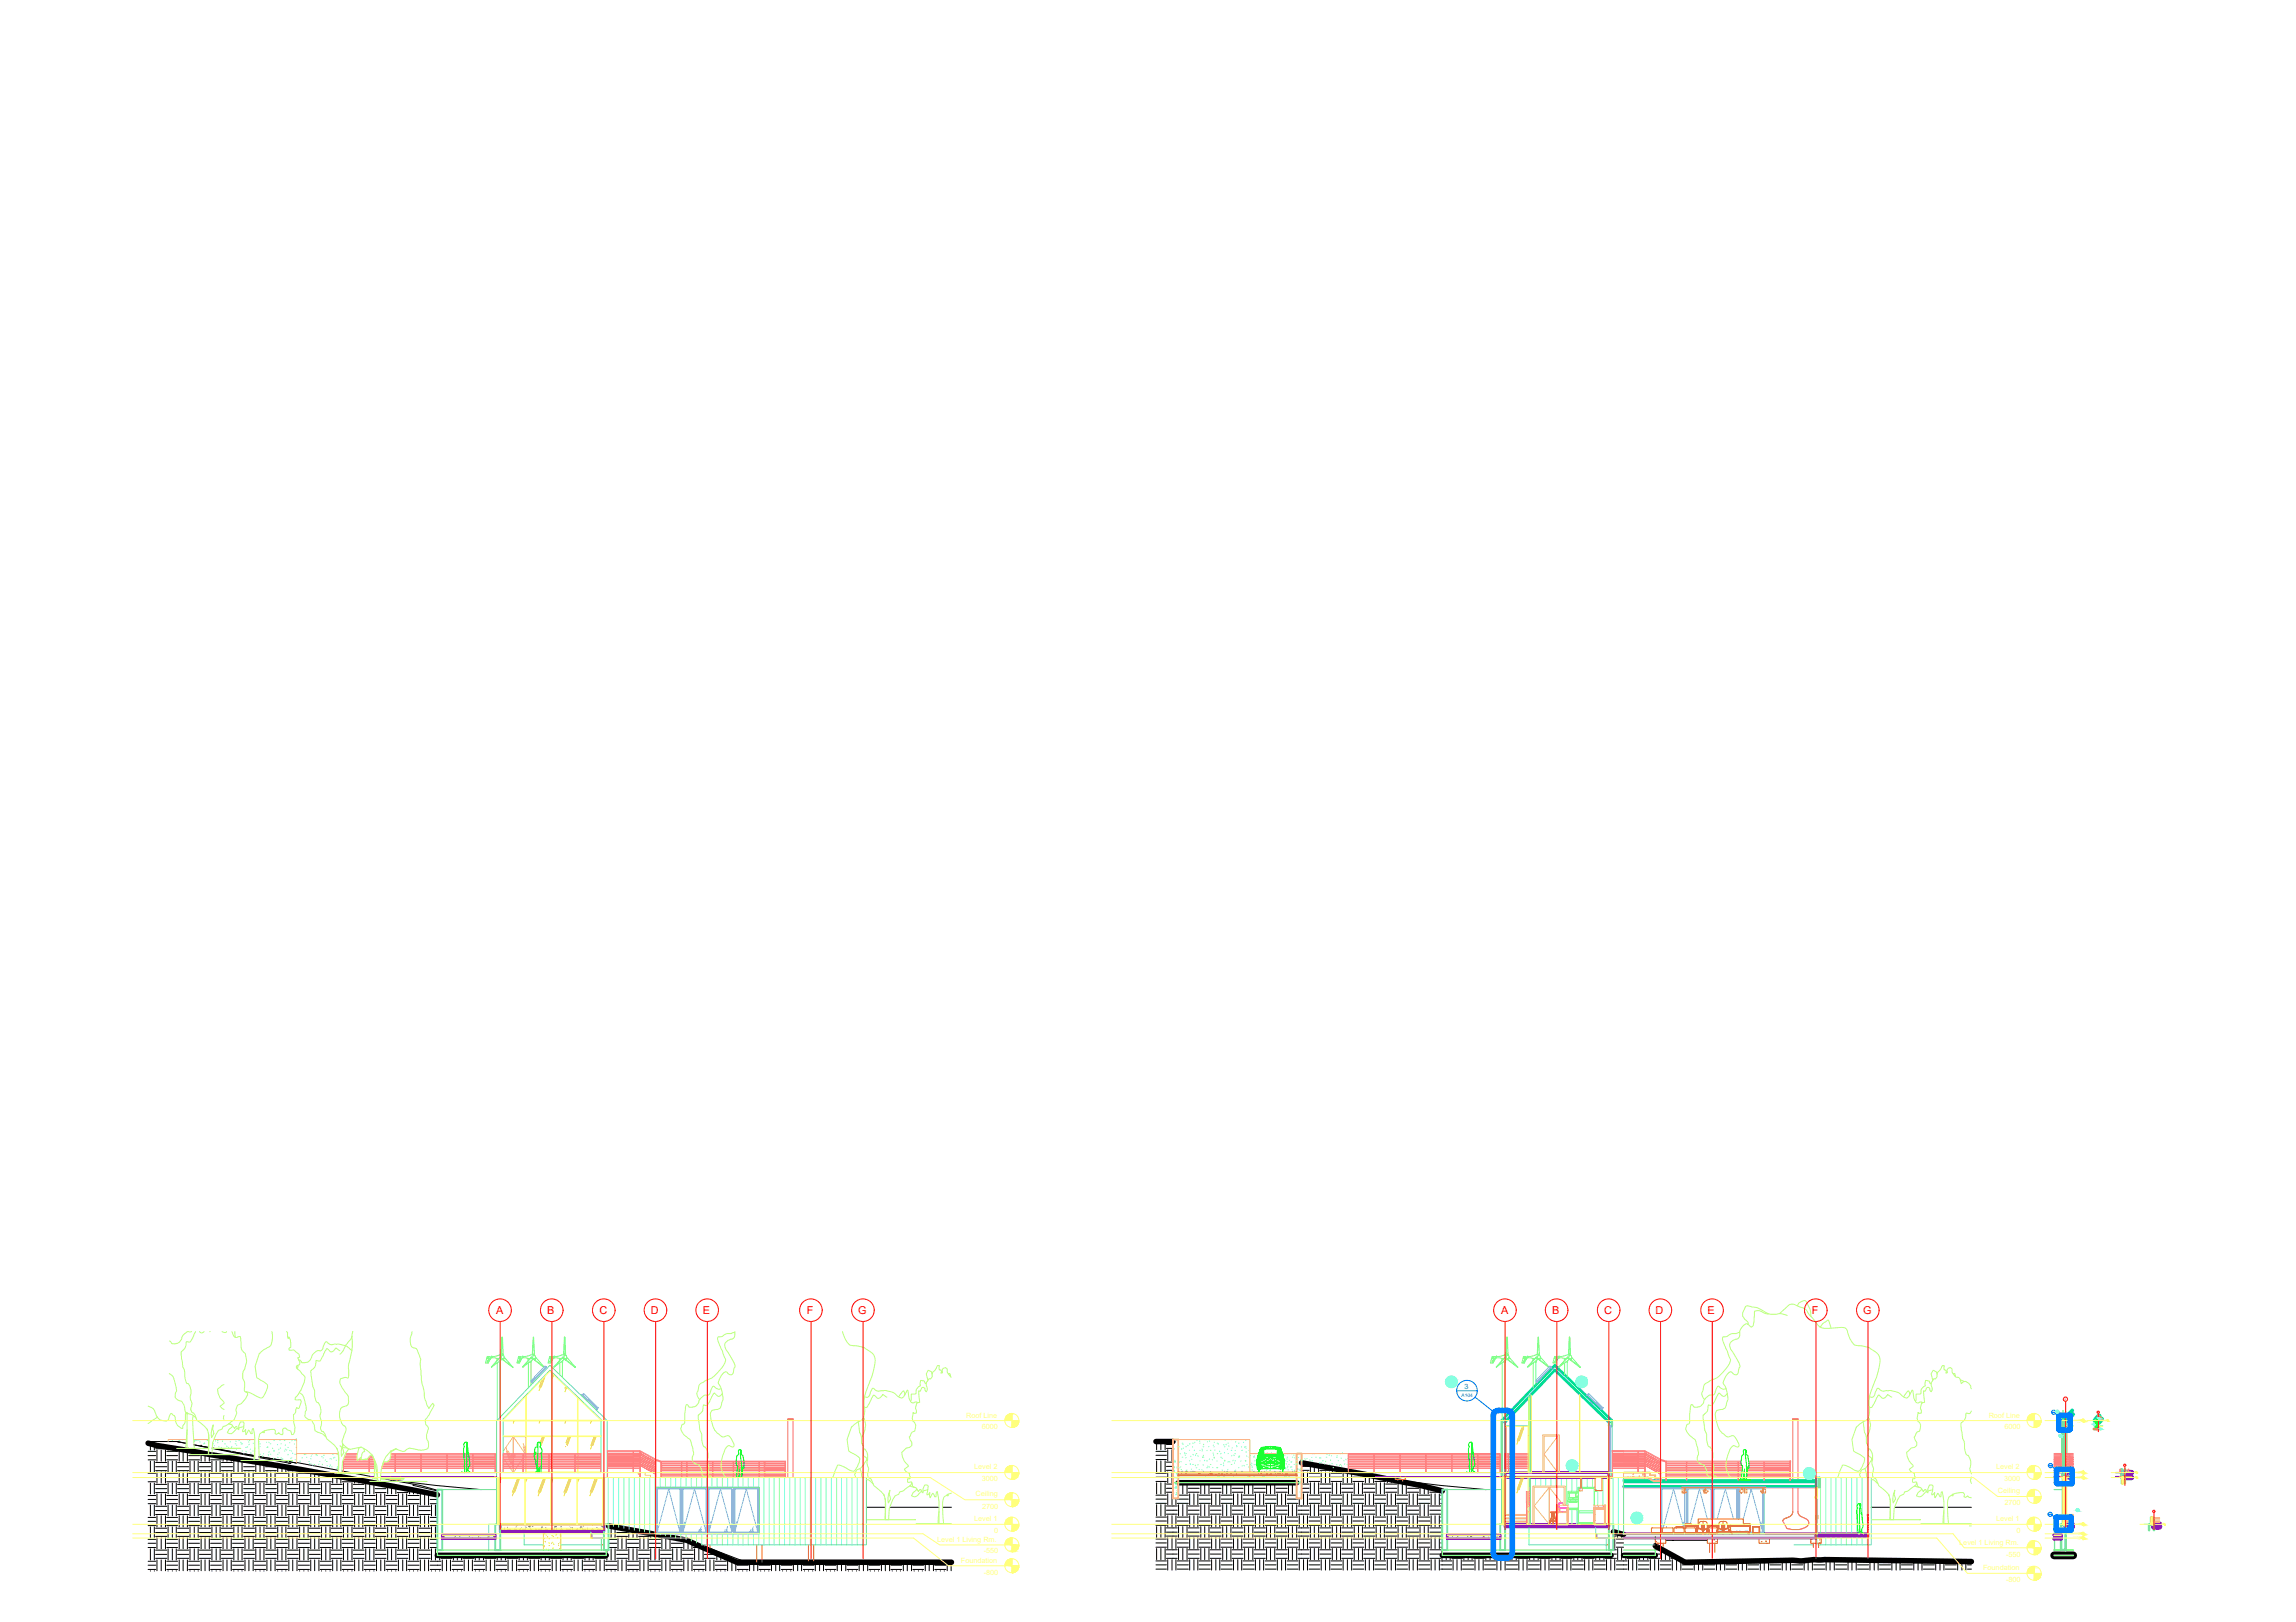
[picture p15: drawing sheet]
<svg xmlns="http://www.w3.org/2000/svg" width="297mm" height="210mm" viewBox="0 0 297 210" stroke-linecap="round" stroke-linejoin="round" font-family="sans-serif">
<defs><g id="words">
<g font-size="1.4" fill="#f00">
<text x="64.2" y="170.1">A</text>
<text x="70.8" y="170.1">B</text>
<text x="77.5" y="170.1">C</text>
<text x="84.2" y="170.1">D</text>
<text x="90.9" y="170.1">E</text>
<text x="104.4" y="170.1">F</text>
<text x="111" y="170.1">G</text>
<text x="194.2" y="170.1">A</text>
<text x="200.8" y="170.1">B</text>
<text x="207.5" y="170.1">C</text>
<text x="214.2" y="170.1">D</text>
<text x="220.9" y="170.1">E</text>
<text x="234.4" y="170.1">F</text>
<text x="241" y="170.1">G</text>
</g>
<g font-size="1.4" fill="#7fffff">
<text x="187.3" y="179.4">?</text>
<text x="204.1" y="179.4">?</text>
<text x="202.9" y="190.2">?</text>
<text x="211.3" y="197">?</text>
</g>
<text font-size=".9" fill="#007fff" x="189.5" y="179.8">3</text>
<g font-size=".9" fill="#ffff7f">
<text x="125" y="183.5">Roof Line</text>
<text x="127" y="185">6000</text>
<text x="257.3" y="183.5">Roof Line</text>
<text x="259.3" y="185">6000</text>
<text x="126" y="190.1">Level 2</text>
<text x="127" y="191.7">3000</text>
<text x="258.3" y="190.1">Level 2</text>
<text x="259.3" y="191.7">3000</text>
<text x="126" y="196.8">Level 1</text>
<text x="126.2" y="193.7">Ceiling</text>
<text x="127.1" y="195.2">2700</text>
<text x="258.3" y="196.8">Level 1</text>
<text x="258.5" y="193.2">Ceiling</text>
<text x="259.3" y="194.8">2700</text>
<text x="121.2" y="199.5">Level 1 Living Rm.</text>
<text x="124.3" y="202.2">Foundation</text>
<text x="127.3" y="203.8">-800</text>
<text x="127.3" y="201">-550</text>
<text x="128.6" y="198.4">0</text>
<text x="253.5" y="199.9">Level 1 Living Rm.</text>
<text x="256.6" y="203.2">Foundation</text>
<text x="259.5" y="201.5">-550</text>
<text x="260.9" y="198.4">0</text>
<text x="259.5" y="204.8">-800</text>
</g>
<text font-size=".6" fill="#007fff" x="189.1" y="180.8">A104</text>
<g font-size=".3" fill="#7fffff">
<text x="266.1" y="182.8">?</text>
<text x="266.5" y="186">?</text>
<text x="268.7" y="195.5">?</text>
</g>
<text font-size=".3" fill="#f00" x="267.2" y="181.2">A</text>
</g></defs>
<g fill="none" stroke="#000" stroke-width=".13">
<path d="M19.2 186.5h3.7l.3 .1M19.2 199.7h.9M19.2 199.2h.9M19.2 188.9h.9M19.2 191.8h.9M19.2 194.6h.9M19.2 197.4h.9M19.2 188.4h.9M19.2 191.2h.9M19.2 194h.9M19.2 196.9h.9M19.2 187.8h.9"/>
<path d="M19.2 190.7h.9M19.2 193.5h.9M19.2 196.4h.9M19.2 186.8l1.1 .3M19.5 186.8v.8M19.5 189.1v1.4M19.5 191.9v1.4M19.5 194.8v1.4M19.5 197.6v1.4M20 187v.6M20 189.1v1.4M20 191.9v1.4"/>
<path d="M20 194.8v1.4M20 197.6v1.4M20.1 198.8h1.5M20.1 198.3h1.5M20.1 197.8h1.5M20.1 187.5h1.5M20.1 190.3h1.5M20.1 193.2h1.5M20.1 196h1.5M20.1 189.8h1.5M20.1 192.6h1.5M20.1 195.5h1.5"/>
<path d="M20.1 189.3h1.5M20.1 192.1h1.5M20.1 194.9h1.5M20.2 187.1h.1M20.3 187.1l6.7 1.1M20.3 187.6v1.5M20.3 190.5v1.4M20.3 193.3v1.5M20.3 196.2v1.4M20.3 199v1.4M20.9 187.6v1.5M20.9 190.5v1.4"/>
<path d="M20.9 193.3v1.5M20.9 196.2v1.4M20.9 199v1.4M21.4 187.6v1.5M21.4 190.5v1.4M21.4 193.3v1.5M21.4 196.2v1.4M21.4 199v1.4M21.6 199.7h1.4M21.6 199.2h1.4M21.6 188.9h1.4M21.6 191.8h1.4"/>
<path d="M21.6 194.6h1.4M21.6 197.4h1.4M21.6 188.4h1.4M21.6 191.2h1.4M21.6 194h1.4M21.6 196.9h1.4M21.6 187.8h1.4M21.6 190.7h1.4M21.6 193.5h1.4M21.6 196.4h1.4M21.7 187.3v.3M21.7 189.1v1.4"/>
<path d="M21.7 191.9v1.4M21.7 194.8v1.4M21.7 197.6v1.4M22.3 187.4v.2M22.3 189.1v1.4M22.3 191.9v1.4M22.3 194.8v1.4M22.3 197.6v1.4M22.8 187.5v.1M22.8 189.1v1.4M22.8 191.9v1.4M22.8 194.8v1.4"/>
<path d="M22.8 197.6v1.4M22.8 186.5l1.3 .3M22.9 186.5l1.2 .3M23 198.8h1.4M23 198.3h1.4M23 197.8h1.4M23 190.3h1.4M23 193.2h1.4M23 196h1.4M23 189.8h1.4M23 192.6h1.4M23 195.5h1.4"/>
<path d="M23 189.3h1.4M23 192.1h1.4M23 194.9h1.4M23.2 187.6v1.5M23.2 190.5v1.4M23.2 193.3v1.5M23.2 196.2v1.4M23.2 199v1.4M23.7 187.6v1.5M23.7 190.5v1.4M23.7 193.3v1.5M23.7 196.2v1.4"/>
<path d="M23.7 199v1.4M24.2 187.7v1.4M24.2 190.5v1.4M24.2 193.3v1.5M24.2 196.2v1.4M24.2 199v1.4M24.4 199.7h1.4M24.4 199.2h1.4M24.4 188.9h1.4M24.4 191.8h1.4M24.4 194.6h1.4M24.4 197.4h1.4"/>
<path d="M24.4 188.4h1.4M24.4 191.2h1.4M24.4 194h1.4M24.4 196.9h1.4M24.4 187.8h.5M24.4 190.7h1.4M24.4 193.5h1.4M24.4 196.4h1.4M24.6 189.1v1.4M24.6 191.9v1.4M24.6 194.8v1.4M24.6 197.6v1.4"/>
<path d="M25.1 189.1v1.4M25.1 191.9v1.4M25.1 194.8v1.4M25.1 197.6v1.4M25.6 189.1v1.4M25.6 191.9v1.4M25.6 194.8v1.4M25.6 197.6v1.4M25.8 198.8h1.4M25.8 198.3h1.4M25.8 197.8h1.4M25.8 190.3h1.4"/>
<path d="M25.8 193.2h1.4M25.8 196h1.4M25.8 189.8h1.4M25.8 192.6h1.4M25.8 195.5h1.4M25.8 189.3h1.4M25.8 192.1h1.4M25.8 194.9h1.4M26 187.1h.1M26 188v1.1M26 190.5v1.4M26 193.3v1.5"/>
<path d="M26 196.2v1.4M26 199v1.4M26.5 188.1v1M26.5 190.5v1.4M26.5 193.3v1.5M26.5 196.2v1.4M26.5 199v1.4M27 187.3l-1.9-.3 1.9 .4M27.1 188.2v.9M27.1 190.5v1.4M27.1 193.3v1.5M27.1 196.2v1.4"/>
<path d="M27.1 199v1.4M27.2 188.2a815.3 815.3 0 0 1 29.4 5.2M27.2 199.7h1.4M27.2 199.2h1.4M27.2 188.9h1.4M27.2 191.8h1.4M27.2 194.6h1.4M27.2 197.4h1.4M27.2 188.4h.9M27.2 191.2h1.4M27.2 194h1.4M27.2 196.9h1.4"/>
<path d="M27.2 190.7h1.4M27.2 193.5h1.4M27.2 196.4h1.4M27.4 189.1v1.4M27.4 191.9v1.4M27.4 194.8v1.4M27.4 197.6v1.4M27.5 187.4l5.4 1zM27.5 187.4l5.4 1.1M28 189.1v1.4M28 191.9v1.4M28 194.8v1.4"/>
<path d="M28 197.6v1.4M28.5 189.1v1.4M28.5 191.9v1.4M28.5 194.8v1.4M28.5 197.6v1.4M28.6 198.8h1.5M28.6 198.3h1.5M28.6 197.8h1.5M28.6 190.3h1.5M28.6 193.2h1.5M28.6 196h1.5M28.6 189.8h1.5"/>
<path d="M28.6 192.6h1.5M28.6 195.5h1.5M28.6 189.3h1.5M28.6 192.1h1.5M28.6 194.9h1.5M28.9 188.5v.6M28.9 190.5v1.4M28.9 193.3v1.5M28.9 196.2v1.4M28.9 199v1.4M29.4 188.6v.5M29.4 190.5v1.4"/>
<path d="M29.4 193.3v1.5M29.4 196.2v1.4M29.4 199v1.4M29.9 188.7v.4M29.9 190.5v1.4M29.9 193.3v1.5M29.9 196.2v1.4M29.9 199v1.4M30.1 199.7h1.4M30.1 199.2h1.4M30.1 188.9h1.3M30.1 191.8h1.4"/>
<path d="M30.1 194.6h1.4M30.1 197.4h1.4M30.1 191.2h1.4M30.1 194h1.4M30.1 196.9h1.4M30.1 190.7h1.4M30.1 193.5h1.4M30.1 196.4h1.4M30.3 189.1v1.4M30.3 191.9v1.4M30.3 194.8v1.4M30.3 197.6v1.4"/>
<path d="M30.8 189.1v1.4M30.8 191.9v1.4M30.8 194.8v1.4M30.8 197.6v1.4M31.3 189.1v1.4M31.3 191.9v1.4M31.3 194.8v1.4M31.3 197.6v1.4M31.5 198.8h1.4M31.5 198.3h1.4M31.5 197.8h1.4M31.5 190.3h1.4"/>
<path d="M31.5 193.2h1.4M31.5 196h1.4M31.5 189.8h1.4M31.5 192.6h1.4M31.5 195.5h1.4M31.5 189.3h1.4M31.5 192.1h1.4M31.5 194.9h1.4M31.7 189v.1M31.7 190.5v1.4M31.7 193.3v1.5M31.7 196.2v1.4"/>
<path d="M31.7 199v1.4M32.2 189v.1M32.2 190.5v1.4M32.2 193.3v1.5M32.2 196.2v1.4M32.2 199v1.4M32.8 190.5v1.4M32.8 193.3v1.5M32.8 196.2v1.4M32.8 199v1.4M32.9 199.7h1.5M32.9 199.2h1.5"/>
<path d="M32.9 191.8h1.5M32.9 194.6h1.5M32.9 197.4h1.5M32.9 191.2h1.5M32.9 194h1.5M32.9 196.9h1.5M32.9 190.7h1.5M32.9 193.5h1.5M32.9 196.4h1.5M33.1 189.2v1.3M33.1 191.9v1.4M33.1 194.8v1.4"/>
<path d="M33.1 197.6v1.4M33.5 188.5l4.9 .8M33.5 188.6l4.1 .8-.3-.1M33.6 189.3v1.2M33.6 191.9v1.4M33.6 194.8v1.4M33.6 197.6v1.4M34.1 189.4v1.1M34.1 191.9v1.4M34.1 194.8v1.4M34.1 197.6v1.4M34.4 198.8h1.4"/>
<path d="M34.4 198.3h1.4M34.4 197.8h1.4M34.4 190.3h1.4M34.4 193.2h1.4M34.4 196h1.4M34.4 189.8h1.4M34.4 192.6h1.4M34.4 195.5h1.4M34.4 192.1h1.4M34.4 194.9h1.4M34.5 190.5v1.4M34.5 193.3v1.5"/>
<path d="M34.5 196.2v1.4M34.5 199v1.4M35 190.5v1.4M35 193.3v1.5M35 196.2v1.4M35 199v1.4M35.6 190.5v1.4M35.6 193.3v1.5M35.6 196.2v1.4M35.6 199v1.4M35.8 199.7h1.4M35.8 199.2h1.4"/>
<path d="M35.8 191.8h1.4M35.8 194.6h1.4M35.8 197.4h1.4M35.8 191.2h1.4M35.8 194h1.4M35.8 196.9h1.4M35.8 190.7h1.4M35.8 193.5h1.4M35.8 196.4h1.4M35.9 189.7v.8M35.9 191.9v1.4M35.9 194.8v1.4"/>
<path d="M35.9 197.6v1.4M36.5 189.8v.7M36.5 191.9v1.4M36.5 194.8v1.4M36.5 197.6v1.4M37 189.9v.6M37 191.9v1.4M37 194.8v1.4M37 197.6v1.4M37.2 198.8h1.4M37.2 198.3h1.4M37.2 197.8h1.4"/>
<path d="M37.2 190.3h1.4M37.2 193.2h1.4M37.2 196h1.4M37.2 192.6h1.4M37.2 195.5h1.4M37.2 192.1h1.4M37.2 194.9h1.4M37.4 190.5v1.4M37.4 193.3v1.5M37.4 196.2v1.4M37.4 199v1.4M37.9 190.5v1.4"/>
<path d="M37.9 193.3v1.5M37.9 196.2v1.4M37.9 199v1.4M38.4 189.3l5.4 1M38.4 190.5v1.4M38.4 193.3v1.5M38.4 196.2v1.4M38.4 199v1.4M38.6 199.7h1.4M38.6 199.2h1.4M38.6 191.8h1.4M38.6 194.6h1.4"/>
<path d="M38.6 197.4h1.4M38.6 191.2h1.4M38.6 194h1.4M38.6 196.9h1.4M38.6 190.7h1.4M38.6 193.5h1.4M38.6 196.4h1.4M38.8 190.1v.4M38.8 191.9v1.4M38.8 194.8v1.4M38.8 197.6v1.4M39.3 190.2v.3"/>
<path d="M39.3 191.9v1.4M39.3 194.8v1.4M39.3 197.6v1.4M39.9 190.4v.1M39.9 191.9v1.4M39.9 194.8v1.4M39.9 197.6v1.4M40 198.8h1.4M40 198.3h1.4M40 197.8h1.4M40 193.2h1.4M40 196h1.4"/>
<path d="M40 192.6h1.4M40 195.5h1.4M40 192.1h1.4M40 194.9h1.4M40.2 190.5v1.4M40.2 193.3v1.5M40.2 196.2v1.4M40.2 199v1.4M40.7 190.5v1.4M40.7 193.3v1.5M40.7 196.2v1.4M40.7 199v1.4"/>
<path d="M41.3 190.6v1.3M41.3 193.3v1.5M41.3 196.2v1.4M41.3 199v1.4M41.4 199.7h1.5M41.4 199.2h1.5M41.4 191.8h1.5M41.4 194.6h1.5M41.4 197.4h1.5M41.4 191.2h1.5M41.4 194h1.5M41.4 196.9h1.5"/>
<path d="M41.4 190.7h.2M41.4 193.5h1.5M41.4 196.4h1.5M41.6 191.9v1.4M41.6 194.8v1.4M41.6 197.6v1.4M42.1 191.9v1.4M42.1 194.8v1.4M42.1 197.6v1.4M42.7 191.9v1.4M42.7 194.8v1.4M42.7 197.6v1.4"/>
<path d="M42.9 198.8h1.4M42.9 198.3h1.4M42.9 197.8h1.4M42.9 193.2h1.4M42.9 196h1.4M42.9 192.6h1.4M42.9 195.5h1.4M42.9 192.1h1.4M42.9 194.9h1.4M43 191v.9M43 193.3v1.5M43 196.2v1.4"/>
<path d="M43 199v1.4M43.6 191v.9M43.6 193.3v1.5M43.6 196.2v1.4M43.6 199v1.4M44.1 191.1v.8M44.1 193.3v1.5M44.1 196.2v1.4M44.1 199v1.4M44.2 190.4l4.2 .8M44.3 199.7h1.4M44.3 199.2h1.4"/>
<path d="M44.3 191.8h1.4M44.3 194.6h1.4M44.3 197.4h1.4M44.3 191.2h.3M44.3 194h1.4M44.3 196.9h1.4M44.3 193.5h1.4M44.3 196.4h1.4M44.4 191.9v1.4M44.4 194.8v1.4M44.4 197.6v1.4M45 191.9v1.4"/>
<path d="M45 194.8v1.4M45 197.6v1.4M45.5 191.9v1.4M45.5 194.8v1.4M45.5 197.6v1.4M45.7 198.8h1.4M45.7 198.3h1.4M45.7 197.8h1.4M45.7 193.2h1.4M45.7 196h1.4M45.7 192.6h1.4M45.7 195.5h1.4"/>
<path d="M45.7 192.1h1.4M45.7 194.9h1.4M45.9 191.5v.4M45.9 193.3v1.5M45.9 196.2v1.4M45.9 199v1.4M46.4 191.5v.4M46.4 193.3v1.5M46.4 196.2v1.4M46.4 199v1.4M46.9 191.6v.3M46.9 193.3v1.5"/>
<path d="M46.9 196.2v1.4M46.9 199v1.4M47.1 199.7h1.4M47.1 199.2h1.4M47.1 191.8h.4M47.1 194.6h1.4M47.1 197.4h1.4M47.1 194h1.4M47.1 196.9h1.4M47.1 193.5h1.4M47.1 196.4h1.4M47.3 191.9v1.4"/>
<path d="M47.3 194.8v1.4M47.3 197.6v1.4M47.8 191.9v1.4M47.8 194.8v1.4M47.8 197.6v1.4M48.4 191.9v1.4M48.4 194.8v1.4M48.4 197.6v1.4M48.5 198.8h1.4M48.5 198.3h1.4M48.5 197.8h1.4M48.5 193.2h1.4"/>
<path d="M48.5 196h1.4M48.5 192.6h1.4M48.5 195.5h1.4M48.5 192.1h1M48.5 194.9h1.4M48.7 193.3v1.5M48.7 196.2v1.4M48.7 199v1.4M49.2 191.3l5.1 .9 2.3 .7M49.3 193.3v1.5M49.3 196.2v1.4M49.3 199v1.4"/>
<path d="M49.8 193.3v1.5M49.8 196.2v1.4M49.8 199v1.4M49.9 199.7h1.5M49.9 199.2h1.5M49.9 194.6h1.5M49.9 197.4h1.5M49.9 194h1.5M49.9 196.9h1.5M49.9 193.5h1.5M49.9 196.4h1.5M50.2 192.2v1.1"/>
<path d="M50.2 194.8v1.4M50.2 197.6v1.4M50.5 191.5h.3M50.7 192.3v1M50.7 194.8v1.4M50.7 197.6v1.4M51.2 192.4v.9M51.2 194.8v1.4M51.2 197.6v1.4M51.4 198.8h1.4M51.4 198.3h1.4M51.4 197.8h1.4"/>
<path d="M51.4 193.2h1.4M51.4 196h1.4M51.4 192.6h1M51.4 195.5h1.4M51.4 194.9h1.4M51.5 191.6l4.8 .6 6 .6M51.5 193.3v1.5M51.5 196.2v1.4M51.5 199v1.4M52.1 193.3v1.5M52.1 196.2v1.4M52.1 199v1.4"/>
<path d="M52.6 193.3v1.5M52.6 196.2v1.4M52.6 199v1.4M52.8 199.7h1.4M52.8 199.2h1.4M52.8 194.6h1.4M52.8 197.4h1.4M52.8 194h1.4M52.8 196.9h1.4M52.8 193.5h1.4M52.8 196.4h1.4M53 192.7v.6"/>
<path d="M53 194.8v1.4M53 197.6v1.4M53.5 192.2h.1M53.5 192.2l3.1 .7M53.5 192.9v.4M53.5 194.8v1.4M53.5 197.6v1.4M54 192.9v.4M54 194.8v1.4M54 197.6v1.4M54.2 198.8h1.5M54.2 198.3h1.5"/>
<path d="M54.2 197.8h1.5M54.2 193.2h.9M54.2 196h1.5M54.2 195.5h1.5M54.2 194.9h1.5M54.4 193.3v1.5M54.4 196.2v1.4M54.4 199v1.4M54.9 193.3v1.5M54.9 196.2v1.4M54.9 199v1.4M55.4 193.3v1.5"/>
<path d="M55.4 196.2v1.4M55.4 199v1.4M55.7 199.7h.9M55.7 199.2h.9M55.7 194.6h.9M55.7 197.4h.9M55.7 194h.9M55.7 196.9h.9M55.7 193.5h.9M55.7 196.4h.9M55.8 193.3h.1M55.8 194.8v1.4"/>
<path d="M55.8 197.6v1.4M56.3 194.8v1.4M56.3 197.6v1.4M78.7 197.5l10.2 1.8 6.4 2.9h27.8M78.7 197.4l10.4 1.9 7.4 2.9M78.7 199.7h1.1M78.7 199.2h1.1M78.7 197.4l1.5 .3M79.1 197.6v1.4M79.6 197.6v1.4M79.8 198.8h1.4M79.8 198.3h1.4"/>
<path d="M79.8 197.8h.7M80 199v1.4M80.5 199v1.4M81 199v1.4M81.2 199.7h1.4M81.2 199.2h1.4M81.4 197.9v1.1M81.9 198v1M82.4 198.1v.9M82.6 198.8h1.4M82.6 198.3h.8M82.8 199v1.4"/>
<path d="M83.2 198.3h.4M83.3 199v1.4M83.8 199v1.4M84 199.7h1.5M84 199.2h1.5M84.2 198.4v.6M84.7 198.5v.5M85.3 198.7v.3M85.5 198.8h.8M85.6 199v1.4M86.1 199v1.4M86.2 198.8l2.7 .5h-.1"/>
<path d="M86.7 199v1.4M86.9 199.7h1.4M86.9 199.2h1.3M87 199h.1M88.5 199.2v1.2M89 199.4v1M89.5 199.6v.8M89.7 199.7h.1M112.1 195.1h2.4M115.1 195.1h6.4M121.9 195.1h1.2M149.5 186.5h2.3"/>
<path d="M149.5 187.8h1.4M149.5 190.7h1.4M149.5 188.9h1.4M149.5 191.7h1.4M149.5 194.5h1.4M149.5 197.4h1.4M149.5 188.3h1.4M149.5 191.2h1.4M149.5 194h1.4M149.5 196.8h1.4M149.5 199.7h1.4M149.5 193.5h1.4"/>
<path d="M149.5 196.3h1.4M149.5 199.2h1.4M149.6 186.5v1.1M149.6 189v1.5M149.6 191.9v1.4M149.6 194.7v1.5M149.6 197.6v1.4M150.2 186.5v1.1M150.2 189v1.5M150.2 191.9v1.4M150.2 194.7v1.5M150.2 197.6v1.4"/>
<path d="M150.7 186.5v1.1M150.7 189v1.5M150.7 191.9v1.4M150.7 194.7v1.5M150.7 197.6v1.4M150.9 187.4h.9M150.9 190.3h.9M150.9 193.1h.9M150.9 195.9h1.4M150.9 198.8h1.4M150.9 186.9h.9M150.9 189.8h.9"/>
<path d="M150.9 192.6h.9M150.9 195.4h1.4M150.9 198.3h1.4M150.9 189.2h.9M150.9 192.1h.9M150.9 194.9h1.4M150.9 197.7h1.4M151.1 187.6v1.4M151.1 190.5v1.4M151.1 193.3v1.4M151.1 196.2v1.4M151.1 199v1.4"/>
<path d="M151.6 187.6v1.4M151.6 190.5v1.4M151.6 193.3v1.4M151.6 196.2v1.4M151.6 199v1.4M152.1 193.9v.8M152.1 196.2v1.4M152.1 199v1.4M152.3 194.5h1.4M152.3 197.4h1.4M152.3 194h1.4M152.3 196.8h1.4"/>
<path d="M152.3 199.7h1.4M152.3 196.3h1.4M152.3 199.2h1.4M152.4 191.9h15.4M152.4 193.5h1.3M152.5 191.9v1.4M152.5 194.7v1.5M152.5 197.6v1.4M153 191.9v1.4M153 194.7v1.5M153 197.6v1.4M153.6 191.9v1.4"/>
<path d="M153.6 194.7v1.5M153.6 197.6v1.4M153.7 193.1h1.4M153.7 195.9h1.4M153.7 198.8h1.4M153.7 192.6h1.4M153.7 195.4h1.4M153.7 198.3h1.4M153.7 192.1h1.4M153.7 194.9h1.4M153.7 197.7h1.4M153.9 193.3v1.4"/>
<path d="M153.9 196.2v1.4M153.9 199v1.4M154.5 193.3v1.4M154.5 196.2v1.4M154.5 199v1.4M155 193.3v1.4M155 196.2v1.4M155 199v1.4M155.1 194.5h1.5M155.1 197.4h1.5M155.1 194h1.5M155.1 196.8h1.5"/>
<path d="M155.1 199.7h1.5M155.1 193.5h1.5M155.1 196.3h1.5M155.1 199.2h1.5M155.3 191.9v1.4M155.3 194.7v1.5M155.3 197.6v1.4M155.9 191.9v1.4M155.9 194.7v1.5M155.9 197.6v1.4M156.4 191.9v1.4M156.4 194.7v1.5"/>
<path d="M156.4 197.6v1.4M156.6 193.1h1.4M156.6 195.9h1.4M156.6 198.8h1.4M156.6 192.6h1.4M156.6 195.4h1.4M156.6 198.3h1.4M156.6 192.1h1.4M156.6 194.9h1.4M156.6 197.7h1.4M156.7 193.3v1.4M156.7 196.2v1.4"/>
<path d="M156.7 199v1.4M157.3 193.3v1.4M157.3 196.2v1.4M157.3 199v1.4M157.8 193.3v1.4M157.8 196.2v1.4M157.8 199v1.4M158 194.5h1.4M158 197.4h1.4M158 194h1.4M158 196.8h1.4M158 199.7h1.4"/>
<path d="M158 193.5h1.4M158 196.3h1.4M158 199.2h1.4M158.2 191.9v1.4M158.2 194.7v1.5M158.2 197.6v1.4M158.7 191.9v1.4M158.7 194.7v1.5M158.7 197.6v1.4M159.2 191.9v1.4M159.2 194.7v1.5M159.2 197.6v1.4"/>
<path d="M159.4 193.1h1.4M159.4 195.9h1.4M159.4 198.8h1.4M159.4 192.6h1.4M159.4 195.4h1.4M159.4 198.3h1.4M159.4 192.1h1.4M159.4 194.9h1.4M159.4 197.7h1.4M159.6 193.3v1.4M159.6 196.2v1.4M159.6 199v1.4"/>
<path d="M160.1 193.3v1.4M160.1 196.2v1.4M160.1 199v1.4M160.6 193.3v1.4M160.6 196.2v1.4M160.6 199v1.4M160.8 194.5h1.4M160.8 197.4h1.4M160.8 194h1.4M160.8 196.8h1.4M160.8 199.7h1.4M160.8 193.5h1.4"/>
<path d="M160.8 196.3h1.4M160.8 199.2h1.4M161 191.9v1.4M161 194.7v1.5M161 197.6v1.4M161.5 191.9v1.4M161.5 194.7v1.5M161.5 197.6v1.4M162.1 191.9v1.4M162.1 194.7v1.5M162.1 197.6v1.4M162.2 193.1h1.5"/>
<path d="M162.2 195.9h1.5M162.2 198.8h1.5M162.2 192.6h1.5M162.2 195.4h1.5M162.2 198.3h1.5M162.2 192.1h1.5M162.2 194.9h1.5M162.2 197.7h1.5M162.4 193.3v1.4M162.4 196.2v1.4M162.4 199v1.4M163 193.3v1.4"/>
<path d="M163 196.2v1.4M163 199v1.4M163.5 193.3v1.4M163.5 196.2v1.4M163.5 199v1.4M163.7 194.5h1.4M163.7 197.4h1.4M163.7 194h1.4M163.7 196.8h1.4M163.7 199.7h1.4M163.7 193.5h1.4M163.7 196.3h1.4"/>
<path d="M163.7 199.2h1.4M163.9 191.9v1.4M163.9 194.7v1.5M163.9 197.6v1.4M164.4 191.9v1.4M164.4 194.7v1.5M164.4 197.6v1.4M164.9 191.9v1.4M164.9 194.7v1.5M164.9 197.6v1.4M165.1 193.1h1.4M165.1 195.9h1.4"/>
<path d="M165.1 198.8h1.4M165.1 192.6h1.4M165.1 195.4h1.4M165.1 198.3h1.4M165.1 192.1h1.4M165.1 194.9h1.4M165.1 197.7h1.4M165.3 193.3v1.4M165.3 196.2v1.4M165.3 199v1.4M165.8 193.3v1.4M165.8 196.2v1.4"/>
<path d="M165.8 199v1.4M166.3 193.3v1.4M166.3 196.2v1.4M166.3 199v1.4M166.5 194.5h1.4M166.5 197.4h1.4M166.5 194h1.4M166.5 196.8h1.4M166.5 199.7h1.4M166.5 193.5h1.3M166.5 196.3h1.4M166.5 199.2h1.4"/>
<path d="M166.7 191.9v1.4M166.7 194.7v1.5M166.7 197.6v1.4M167.2 191.9v1.4M167.2 194.7v1.5M167.2 197.6v1.4M167.8 194.7v1.5M167.8 197.6v1.4M167.9 195.9h1.5M167.9 198.8h1.5M167.9 195.4h1.5M167.9 198.3h1.5"/>
<path d="M167.9 194.9h1.5M167.9 197.7h1.5M168.1 193.9v.8M168.1 196.2v1.4M168.1 199v1.4M168.4 189.3l15.4 2.9 2.8 .7M168.4 190.3h1M168.4 193.1h1M168.4 189.8h1M168.4 192.6h1M168.4 192.1h1M168.6 190.5v1.4"/>
<path d="M168.6 193.3v1.4M168.6 196.2v1.4M168.6 199v1.4M169.1 190.5v1.4M169.1 193.3v1.4M169.1 196.2v1.4M169.1 199v1.4M169.4 190.7h1.4M169.4 191.7h1.4M169.4 194.5h1.4M169.4 197.4h1.4M169.4 191.2h1.4"/>
<path d="M169.4 194h1.4M169.4 196.8h1.4M169.4 199.7h1.4M169.4 193.5h1.4M169.4 196.3h1.4M169.4 199.2h1.4M169.5 189.5v1M169.5 191.9v1.4M169.5 194.7v1.5M169.5 197.6v1.4M170 189.6v.9M170 191.9v1.4"/>
<path d="M170 194.7v1.5M170 197.6v1.4M170.6 189.7v.8M170.6 191.9v1.4M170.6 194.7v1.5M170.6 197.6v1.4M170.7 189.7l13.6 2.5 2.3 .7M170.8 190.3h1.4M170.8 193.1h1.4M170.8 195.9h1.4M170.8 198.8h1.4M170.8 189.8h.2"/>
<path d="M170.8 192.6h1.4M170.8 195.4h1.4M170.8 198.3h1.4M170.8 192.1h1.4M170.8 194.9h1.4M170.8 197.7h1.4M170.9 190.5v1.4M170.9 193.3v1.4M170.9 196.2v1.4M170.9 199v1.4M171.5 190.5v1.4M171.5 193.3v1.4"/>
<path d="M171.5 196.2v1.4M171.5 199v1.4M172 190.5v1.4M172 193.3v1.4M172 196.2v1.4M172 199v1.4M172.2 190.7h1.4M172.2 191.7h1.4M172.2 194.5h1.4M172.2 197.4h1.4M172.2 191.2h1.4M172.2 194h1.4"/>
<path d="M172.2 196.8h1.4M172.2 199.7h1.4M172.2 193.5h1.4M172.2 196.3h1.4M172.2 199.2h1.4M172.4 190v.5M172.4 191.9v1.4M172.4 194.7v1.5M172.4 197.6v1.4M172.9 190.1v.4M172.9 191.9v1.4M172.9 194.7v1.5"/>
<path d="M172.9 197.6v1.4M173.4 190.2v.3M173.4 191.9v1.4M173.4 194.7v1.5M173.4 197.6v1.4M173.6 190.3h.2M173.6 193.1h1.4M173.6 195.9h1.4M173.6 198.8h1.4M173.6 192.6h1.4M173.6 195.4h1.4M173.6 198.3h1.4"/>
<path d="M173.6 192.1h1.4M173.6 194.9h1.4M173.6 197.7h1.4M173.8 190.5v1.4M173.8 193.3v1.4M173.8 196.2v1.4M173.8 199v1.4M174.3 190.5v1.4M174.3 193.3v1.4M174.3 196.2v1.4M174.3 199v1.4M174.9 190.5v1.4"/>
<path d="M174.9 193.3v1.4M174.9 196.2v1.4M174.9 199v1.4M175 190.7h.7M175 191.7h1.4M175 194.5h1.4M175 197.4h1.4M175 191.2h1.4M175 194h1.4M175 196.8h1.4M175 199.7h1.4M175 193.5h1.4"/>
<path d="M175 196.3h1.4M175 199.2h1.4M175.2 191.9v1.4M175.2 194.7v1.5M175.2 197.6v1.4M175.8 191.9v1.4M175.8 194.7v1.5M175.8 197.6v1.4M176.3 191.9v1.4M176.3 194.7v1.5M176.3 197.6v1.4M176.4 193.1h1.5"/>
<path d="M176.4 195.9h1.5M176.4 198.8h1.5M176.4 192.6h1.5M176.4 195.4h1.5M176.4 198.3h1.5M176.4 192.1h1.5M176.4 194.9h1.5M176.4 197.7h1.5M176.6 190.8v1.1M176.6 193.3v1.4M176.6 196.2v1.4M176.6 199v1.4"/>
<path d="M177.2 191v.9M177.2 193.3v1.4M177.2 196.2v1.4M177.2 199v1.4M177.7 191v.9M177.7 193.3v1.4M177.7 196.2v1.4M177.7 199v1.4M177.9 191.7h1.4M177.9 194.5h1.4M177.9 197.4h1.4M177.9 191.2h.4"/>
<path d="M177.9 194h1.4M177.9 196.8h1.4M177.9 199.7h1.4M177.9 193.5h1.4M177.9 196.3h1.4M177.9 199.2h1.4M178 191.9v1.4M178 194.7v1.5M178 197.6v1.4M178.6 191.9v1.4M178.6 194.7v1.5M178.6 197.6v1.4"/>
<path d="M179.1 191.9v1.4M179.1 194.7v1.5M179.1 197.6v1.4M179.3 193.1h1.4M179.3 195.9h1.4M179.3 198.8h1.4M179.3 192.6h1.4M179.3 195.4h1.4M179.3 198.3h1.4M179.3 192.1h1.4M179.3 194.9h1.4M179.3 197.7h1.4"/>
<path d="M179.5 191.4v.5M179.5 193.3v1.4M179.5 196.2v1.4M179.5 199v1.4M180 191.5v.4M180 193.3v1.4M180 196.2v1.4M180 199v1.4M180.5 191.5h.3M180.5 191.6v.3M180.5 193.3v1.4M180.5 196.2v1.4"/>
<path d="M180.5 199v1.4M180.7 191.7h.3M180.7 194.5h1.4M180.7 197.4h1.4M180.7 194h1.4M180.7 196.8h1.4M180.7 199.7h1.4M180.7 193.5h1.4M180.7 196.3h1.4M180.7 199.2h1.4M180.9 191.9v1.4M180.9 194.7v1.5"/>
<path d="M180.9 197.6v1.4M181.4 191.9v1.4M181.4 194.7v1.5M181.4 197.6v1.4M181.5 191.6l4.8 .6 6 .6M181.9 191.9v1.4M181.9 194.7v1.5M181.9 197.6v1.4M182.1 193.1h1.4M182.1 195.9h1.4M182.1 198.8h1.4M182.1 192.6h1.4"/>
<path d="M182.1 195.4h1.4M182.1 198.3h1.4M182.1 192.1h.8M182.1 194.9h1.4M182.1 197.7h1.4M182.3 193.3v1.4M182.3 196.2v1.4M182.3 199v1.4M182.8 193.3v1.4M182.8 196.2v1.4M182.8 199v1.4M183.4 193.3v1.4"/>
<path d="M183.4 196.2v1.4M183.4 199v1.4M183.5 194.5h1.5M183.5 197.4h1.5M183.5 194h1.5M183.5 196.8h1.5M183.5 199.7h1.5M183.5 193.5h1.5M183.5 196.3h1.5M183.5 199.2h1.5M183.7 192.2v1.1M183.7 194.7v1.5"/>
<path d="M183.7 197.6v1.4M184.3 192.3v1M184.3 194.7v1.5M184.3 197.6v1.4M184.8 192.5v.8M184.8 194.7v1.5M184.8 197.6v1.4M185 193.1h1.4M185 195.9h1.4M185 198.8h1.4M185 192.6h.2M185 195.4h1.4"/>
<path d="M185 198.3h1.4M185 194.9h1.4M185 197.7h1.4M185.2 193.3v1.4M185.2 196.2v1.4M185.2 199v1.4M185.7 193.3v1.4M185.7 196.2v1.4M185.7 199v1.4M186.2 193.3v1.4M186.2 196.2v1.4M186.2 199v1.4"/>
<path d="M186.4 194.5h.2M186.4 197.4h.2M186.4 194h.2M186.4 196.8h.2M186.4 199.7h.2M186.4 193.5h.2M186.4 196.3h.2M186.4 199.2h.2M186.5 192.9v.4M186.5 194.7v1.5M186.5 197.6v1.4M208.7 198.8h.4"/>
<path d="M208.7 198.3h.2M208.9 199v1.4M209.1 199.7h.9M209.1 199.2h.9M209.3 198.4v.6M209.4 198.4l-.7-.2 1.3 .4M209.8 198.5v.5M214.2 199h.1M215.5 199.3h1h-.1M216.5 199.3h4.3M242.1 195.1h2.4M245.1 195.1h6.4"/>
<path d="M252 195.1h3M19.2 200.3h.9M19.2 203.1h.9M19.2 202.6h.9M19.2 202h.9M19.5 200.4v1.5M19.5 203.3h.1M20 200.4v1.5M20 203.3h.1M20.1 201.7h1.5M20.1 201.2h1.5M20.1 200.6h1.5"/>
<path d="M20.3 201.9v1.4M20.9 201.9v1.4M21.4 201.9v1.4M21.6 200.3h1.4M21.6 203.1h1.4M21.6 202.6h1.4M21.6 202h1.4M21.7 200.4v1.5M21.7 203.3h.1M22.3 200.4v1.5M22.3 203.3h.1M22.8 200.4v1.5"/>
<path d="M22.8 203.3h.1M23 201.7h1.4M23 201.2h1.4M23 200.6h1.4M23.2 201.9v1.4M23.7 201.9v1.4M24.2 201.9v1.4M24.4 200.3h1.4M24.4 203.1h1.4M24.4 202.6h1.4M24.4 202h1.4M24.6 200.4v1.5"/>
<path d="M24.6 203.3h.1M25.1 200.4v1.5M25.1 203.3h.1M25.6 200.4v1.5M25.6 203.3h.1M25.8 201.7h1.4M25.8 201.2h1.4M25.8 200.6h1.4M26 201.9v1.4M26.5 201.9v1.4M27.1 201.9v1.4M27.2 200.3h1.4"/>
<path d="M27.2 203.1h1.4M27.2 202.6h1.4M27.2 202h1.4M27.4 200.4v1.5M27.4 203.3h.1M28 200.4v1.5M28 203.3h.1M28.5 200.4v1.5M28.5 203.3h.1M28.6 201.7h1.5M28.6 201.2h1.5M28.6 200.6h1.5"/>
<path d="M28.9 201.9v1.4M29.4 201.9v1.4M29.9 201.9v1.4M30.1 200.3h1.4M30.1 203.1h1.4M30.1 202.6h1.4M30.1 202h1.4M30.3 200.4v1.5M30.3 203.3h.1M30.8 200.4v1.5M30.8 203.3h.1M31.3 200.4v1.5"/>
<path d="M31.3 203.3h.1M31.5 201.7h1.4M31.5 201.2h1.4M31.5 200.6h1.4M31.7 201.9v1.4M32.2 201.9v1.4M32.8 201.9v1.4M32.9 200.3h1.5M32.9 203.1h1.5M32.9 202.6h1.5M32.9 202h1.5M33.1 200.4v1.5"/>
<path d="M33.1 203.3h.1M33.6 200.4v1.5M33.6 203.3h.1M34.1 200.4v1.5M34.1 203.3h.1M34.4 201.7h1.4M34.4 201.2h1.4M34.4 200.6h1.4M34.5 201.9v1.4M35 201.9v1.4M35.6 201.9v1.4M35.8 200.3h1.4"/>
<path d="M35.8 203.1h1.4M35.8 202.6h1.4M35.8 202h1.4M35.9 200.4v1.5M35.9 203.3h.1M36.5 200.4v1.5M36.5 203.3h.1M37 200.4v1.5M37 203.3h.1M37.2 201.7h1.4M37.2 201.2h1.4M37.2 200.6h1.4"/>
<path d="M37.4 201.9v1.4M37.9 201.9v1.4M38.4 201.9v1.4M38.6 200.3h1.4M38.6 203.1h1.4M38.6 202.6h1.4M38.6 202h1.4M38.8 200.4v1.5M38.8 203.3h.1M39.3 200.4v1.5M39.3 203.3h.1M39.9 200.4v1.5"/>
<path d="M39.9 203.3h.1M40 201.7h1.4M40 201.2h1.4M40 200.6h1.4M40.2 201.9v1.4M40.7 201.9v1.4M41.3 201.9v1.4M41.4 200.3h1.5M41.4 203.1h1.5M41.4 202.6h1.5M41.4 202h1.5M41.6 200.4v1.5"/>
<path d="M41.6 203.3h.1M42.1 200.4v1.5M42.1 203.3h.1M42.7 200.4v1.5M42.7 203.3h.1M42.9 201.7h1.4M42.9 201.2h1.4M42.9 200.6h1.4M43 201.9v1.4M43.6 201.9v1.4M44.1 201.9v1.4M44.3 200.3h1.4"/>
<path d="M44.3 203.1h1.4M44.3 202.6h1.4M44.3 202h1.4M44.4 200.4v1.5M44.4 203.3h.1M45 200.4v1.5M45 203.3h.1M45.5 200.4v1.5M45.5 203.3h.1M45.7 201.7h1.4M45.7 201.2h1.4M45.7 200.6h1.4"/>
<path d="M45.9 201.9v1.4M46.4 201.9v1.4M46.9 201.9v1.4M47.1 200.3h1.4M47.1 203.1h1.4M47.1 202.6h1.4M47.1 202h1.4M47.3 200.4v1.5M47.3 203.3h.1M47.8 200.4v1.5M47.8 203.3h.1M48.4 200.4v1.5"/>
<path d="M48.4 203.3h.1M48.5 201.7h1.4M48.5 201.2h1.4M48.5 200.6h1.4M48.7 201.9v1.4M49.3 201.9v1.4M49.8 201.9v1.4M49.9 200.3h1.5M49.9 203.1h1.5M49.9 202.6h1.5M49.9 202h1.5M50.2 200.4v1.5"/>
<path d="M50.2 203.3h.1M50.7 200.4v1.5M50.7 203.3h.1M51.2 200.4v1.5M51.2 203.3h.1M51.4 201.7h1.4M51.4 201.2h1.4M51.4 200.6h1.4M51.5 201.9v1.4M52.1 201.9v1.4M52.6 201.9v1.4M52.8 200.3h1.4"/>
<path d="M52.8 203.1h1.4M52.8 202.6h1.4M52.8 202h1.4M53 200.4v1.5M53 203.3h.1M53.5 200.4v1.5M53.5 203.3h.1M54 200.4v1.5M54 203.3h.1M54.2 201.7h1.5M54.2 201.2h1.5M54.2 200.6h1.5"/>
<path d="M54.4 201.9v1.4M54.9 201.9v1.4M55.4 201.9v1.4M55.7 200.3h.9M55.7 203.1h1.4M55.7 202.6h1.4M55.7 202h1.4M55.8 200.4v1.5M55.8 203.3h.1M56.3 200.4v1.5M56.3 203.3h.1M56.6 201.3h21.8"/>
<path d="M56.9 201.3v.6M56.9 203.3h.1M57.1 201.7h1.4M57.2 201.9v1.4M57.8 201.9v1.4M58.3 201.9v1.4M58.5 203.1h1.4M58.5 202.6h1.4M58.5 202h1.4M58.7 201.3v.6M58.7 203.3h.1M59.2 201.3v.6"/>
<path d="M59.2 203.3h.1M59.7 201.3v.6M59.7 203.3h.1M59.9 201.7h1.4M60.1 201.9v1.4M60.6 201.9v1.4M61.1 201.9v1.4M61.3 203.1h1.4M61.3 202.6h1.4M61.3 202h1.4M61.5 201.3v.6M61.5 203.3h.1"/>
<path d="M62 201.3v.6M62 203.3h.1M62.6 201.3v.6M62.6 203.3h.1M62.7 201.7h1.5M62.9 201.9v1.4M63.4 201.9v1.4M64 201.9v1.4M64.2 203.1h1.4M64.2 202.6h1.4M64.2 202h1.4M64.3 201.3v.6"/>
<path d="M64.3 203.3h.1M64.8 201.3v.6M64.8 203.3h.1M65.4 201.3v.6M65.4 203.3h.1M65.6 201.7h1.4M65.7 201.9v1.4M66.3 201.9v1.4M66.8 201.9v1.4M67 203.1h1.4M67 202.6h1.4M67 202h1.4"/>
<path d="M67.2 201.3v.6M67.2 203.3h.1M67.7 201.3v.6M67.7 203.3h.1M68.2 201.3v.6M68.2 203.3h.1M68.4 201.7h1.4M68.6 201.9v1.4M69.1 201.9v1.4M69.7 201.9v1.4M69.8 203.1h1.4M69.8 202.6h1.4"/>
<path d="M69.8 202h1.4M70 201.3v.6M70 203.3h.1M70.6 201.3v.6M70.6 203.3h.1M71.1 201.3v.6M71.1 203.3h.1M71.2 201.7h1.5M71.4 201.9v1.4M72 201.9v1.4M72.5 201.9v1.4M72.7 203.1h1.4"/>
<path d="M72.7 202.6h1.4M72.7 202h1.4M72.8 201.3v.6M72.8 203.3h.1M73.4 201.3v.6M73.4 203.3h.1M73.9 201.3v.6M73.9 203.3h.1M74.1 201.7h1.4M74.3 201.9v1.4M74.8 201.9v1.4M75.3 201.9v1.4"/>
<path d="M75.5 203.1h1.4M75.5 202.6h1.4M75.5 202h1.4M75.7 201.3v.6M75.7 203.3h.1M76.2 201.3v.6M76.2 203.3h.1M76.7 201.3v.6M76.7 203.3h.1M76.9 201.7h1.4M77.1 201.9v1.4M77.6 201.9v1.4"/>
<path d="M78.2 201.9v1.4M78.3 203.1h1.5M78.3 202.6h1.5M78.3 202h1.5M78.5 200.6v1.3M78.5 203.3h.1M78.7 200.3h1.1M79.1 200.4v1.5M79.1 203.3h.1M79.6 200.4v1.5M79.6 203.3h.1M79.8 201.7h1.4"/>
<path d="M79.8 201.2h1.4M79.8 200.6h1.4M80 201.9v1.4M80.5 201.9v1.4M81 201.9v1.4M81.2 200.3h1.4M81.2 203.1h1.4M81.2 202.6h1.4M81.2 202h1.4M81.4 200.4v1.5M81.4 203.3h.1M81.9 200.4v1.5"/>
<path d="M81.9 203.3h.1M82.4 200.4v1.5M82.4 203.3h.1M82.6 201.7h1.4M82.6 201.2h1.4M82.6 200.6h1.4M82.8 201.9v1.4M83.3 201.9v1.4M83.8 201.9v1.4M84 200.3h1.5M84 203.1h1.5M84 202.6h1.5"/>
<path d="M84 202h1.5M84.2 200.4v1.5M84.2 203.3h.1M84.7 200.4v1.5M84.7 203.3h.1M85.3 200.4v1.5M85.3 203.3h.1M85.5 201.7h1.4M85.5 201.2h1.4M85.5 200.6h1.4M85.6 201.9v1.4M86.1 201.9v1.4"/>
<path d="M86.7 201.9v1.4M86.9 200.3h1.4M86.9 203.1h1.4M86.9 202.6h1.4M86.9 202h1.4M87 200.4v1.5M87 203.3h.1M87.6 200.4v1.5M87.6 203.3h.1M88.1 200.4v1.5M88.1 203.3h.1M88.3 201.7h1.4"/>
<path d="M88.3 201.2h1.4M88.3 200.6h1.4M88.5 201.9v1.4M89 201.9v1.4M89.5 201.9v1.4M89.7 200.3h1.2M89.7 203.1h1.4M89.7 202.6h1.4M89.7 202h1.4M89.9 200.4v1.5M89.9 203.3h.1M90.4 200.4v1.5"/>
<path d="M90.4 203.3h.1M91 200.4v1.5M91 203.3h.1M91.1 201.7h1.4M91.1 201.2h1.4M91.1 200.6h.6M91.3 200.4h.1M91.3 201.9v1.4M91.8 201.9v1.4M92.4 201.9v1.4M92.5 203.1h1.5M92.5 202.6h1.5"/>
<path d="M92.5 202h1.5M92.7 201v.9M92.7 203.3h.1M93.2 201.3v.6M93.2 203.3h.1M93.8 201.5v.4M93.8 203.3h.1M94 201.7h.2M94.1 201.9v1.4M94.7 201.9v1.4M95.2 202.1v1.2M95.3 202.2h.1"/>
<path d="M95.4 203.1h1.4M95.4 202.6h1.4M95.6 203.3h.1M96.1 203.3h.1M96.6 203.3h.1M97 202.2v1.1M97.5 202.2v1.1M98 202.2v1.1M98.2 203.1h1.4M98.2 202.6h1.4M98.4 203.3h.1M98.9 203.3h.1"/>
<path d="M99.5 203.3h.1M99.8 202.2v1.1M100.4 202.2v1.1M100.9 202.2v1.1M101.1 203.1h1.4M101.1 202.6h1.4M101.2 203.3h.1M101.8 203.3h.1M102.3 203.3h.1M102.6 202.2v1.1M103.2 202.2v1.1M103.7 202.2v1.1"/>
<path d="M103.9 203.1h1.4M103.9 202.6h1.4M104.1 203.3h.1M104.6 203.3h.1M105.1 203.3h.1M105.5 202.2v1.1M106 202.2v1.1M106.5 202.2v1.1M106.8 203.1h1.3M106.8 202.6h1.3M106.9 203.3h.1M107.4 203.3h.1"/>
<path d="M108 203.3h.1M108.3 202.2v1.1M108.9 202.2v1.1M109.4 202.2v1.1M109.6 203.1h1.4M109.6 202.6h1.4M109.8 203.3h.1M110.3 203.3h.1M110.8 203.3h.1M111.2 202.2v1.1M111.7 202.2v1.1M112.3 202.2v1.1"/>
<path d="M112.4 203.1h1.4M112.4 202.6h1.4M112.6 203.3h.1M113.1 203.3h.1M113.7 203.3h.1M114 202.2v1.1M114.5 202.2v1.1M115.1 202.2v1.1M115.3 203.1h1.4M115.3 202.6h1.4M115.4 203.3h.1M116 203.3h.1"/>
<path d="M116.5 203.3h.1M116.9 202.2v1.1M117.4 202.2v1.1M117.9 202.2v1.1M118.1 203.1h1.4M118.1 202.6h1.4M118.3 203.3h.1M118.8 203.3h.1M119.3 203.3h.1M119.7 202.2v1.1M120.2 202.2v1.1M120.8 202.2v1.1"/>
<path d="M120.9 203.1h1.5M120.9 202.6h1.5M121.1 203.3h.1M121.7 203.3h.1M122.2 203.3h.1M122.5 202.2v1.1M123 202.2v1.1M149.5 203.1h1.4M149.5 202.5h1.4M149.5 202h1.4M149.5 200.2h1.4M149.6 200.4v1.4"/>
<path d="M150.2 200.4v1.4M150.7 200.4v1.4M150.9 201.7h1.4M150.9 201.1h1.4M150.9 200.6h1.4M151.1 201.8v1.4M151.6 201.8v1.4M152.1 201.8v1.4M152.3 203.1h1.4M152.3 202.5h1.4M152.3 202h1.4M152.3 200.2h1.4"/>
<path d="M152.5 200.4v1.4M153 200.4v1.4M153.6 200.4v1.4M153.7 201.7h1.4M153.7 201.1h1.4M153.7 200.6h1.4M153.9 201.8v1.4M154.5 201.8v1.4M155 201.8v1.4M155.1 203.1h1.5M155.1 202.5h1.5M155.1 202h1.5"/>
<path d="M155.1 200.2h1.5M155.3 200.4v1.4M155.9 200.4v1.4M156.4 200.4v1.4M156.6 201.7h1.4M156.6 201.1h1.4M156.6 200.6h1.4M156.7 201.8v1.4M157.3 201.8v1.4M157.8 201.8v1.4M158 203.1h1.4M158 202.5h1.4"/>
<path d="M158 202h1.4M158 200.2h1.4M158.2 200.4v1.4M158.7 200.4v1.4M159.2 200.4v1.4M159.4 201.7h1.4M159.4 201.1h1.4M159.4 200.6h1.4M159.6 201.8v1.4M160.1 201.8v1.4M160.6 201.8v1.4M160.8 203.1h1.4"/>
<path d="M160.8 202.5h1.4M160.8 202h1.4M160.8 200.2h1.4M161 200.4v1.4M161.5 200.4v1.4M162.1 200.4v1.4M162.2 201.7h1.5M162.2 201.1h1.5M162.2 200.6h1.5M162.4 201.8v1.4M163 201.8v1.4M163.5 201.8v1.4"/>
<path d="M163.7 203.1h1.4M163.7 202.5h1.4M163.7 202h1.4M163.7 200.2h1.4M163.9 200.4v1.4M164.4 200.4v1.4M164.9 200.4v1.4M165.1 201.7h1.4M165.1 201.1h1.4M165.1 200.6h1.4M165.3 201.8v1.4M165.8 201.8v1.4"/>
<path d="M166.3 201.8v1.4M166.5 203.1h1.4M166.5 202.5h1.4M166.5 202h1.4M166.5 200.2h1.4M166.7 200.4v1.4M167.2 200.4v1.4M167.8 200.4v1.4M167.9 201.7h1.5M167.9 201.1h1.5M167.9 200.6h1.5M168.1 201.8v1.4"/>
<path d="M168.6 201.8v1.4M169.1 201.8v1.4M169.4 203.1h1.4M169.4 202.5h1.4M169.4 202h1.4M169.4 200.2h1.4M169.5 200.4v1.4M170 200.4v1.4M170.6 200.4v1.4M170.8 201.7h1.4M170.8 201.1h1.4M170.8 200.6h1.4"/>
<path d="M170.9 201.8v1.4M171.5 201.8v1.4M172 201.8v1.4M172.2 203.1h1.4M172.2 202.5h1.4M172.2 202h1.4M172.2 200.2h1.4M172.4 200.4v1.4M172.9 200.4v1.4M173.4 200.4v1.4M173.6 201.7h1.4M173.6 201.1h1.4"/>
<path d="M173.6 200.6h1.4M173.8 201.8v1.4M174.3 201.8v1.4M174.9 201.8v1.4M175 203.1h1.4M175 202.5h1.4M175 202h1.4M175 200.2h1.4M175.2 200.4v1.4M175.8 200.4v1.4M176.3 200.4v1.4M176.4 201.7h1.5"/>
<path d="M176.4 201.1h1.5M176.4 200.6h1.5M176.6 201.8v1.4M177.2 201.8v1.4M177.7 201.8v1.4M177.9 203.1h1.4M177.9 202.5h1.4M177.9 202h1.4M177.9 200.2h1.4M178 200.4v1.4M178.6 200.4v1.4M179.1 200.4v1.4"/>
<path d="M179.3 201.7h1.4M179.3 201.1h1.4M179.3 200.6h1.4M179.5 201.8v1.4M180 201.8v1.4M180.5 201.8v1.4M180.7 203.1h1.4M180.7 202.5h1.4M180.7 202h1.4M180.7 200.2h1.4M180.9 200.4v1.4M181.4 200.4v1.4"/>
<path d="M181.9 200.4v1.4M182.1 201.7h1.4M182.1 201.1h1.4M182.1 200.6h1.4M182.3 201.8v1.4M182.8 201.8v1.4M183.4 201.8v1.4M183.5 203.1h1.5M183.5 202.5h1.5M183.5 202h1.5M183.5 200.2h1.5M183.7 200.4v1.4"/>
<path d="M184.3 200.4v1.4M184.8 200.4v1.4M185 201.7h1.4M185 201.1h1.4M185 200.6h1.4M185.2 201.8v1.4M185.7 201.8v1.4M186.2 201.8v1.4M186.4 203.1h1.4M186.4 202.5h1.4M186.4 202h1.4M186.4 200.2h.2"/>
<path d="M186.5 200.4v1.4M186.6 201.3h21.8M187.1 201.3v.5M187.6 201.3v.5M187.8 201.7h1.4M188 201.8v1.4M188.5 201.8v1.4M189 201.8v1.4M189.2 203.1h1.5M189.2 202.5h1.5M189.2 202h1.5M189.4 201.3v.5"/>
<path d="M189.9 201.3v.5M190.4 201.3v.5M190.7 201.7h1.4M190.8 201.8v1.4M191.3 201.8v1.4M191.9 201.8v1.4M192.1 203.1h1.4M192.1 202.5h1.4M192.1 202h1.4M192.2 201.3v.5M192.8 201.3v.5M193.3 201.3v.5"/>
<path d="M193.5 201.7h1.4M193.7 201.8v1.4M194.2 201.8v1.4M194.7 201.8v1.4M194.9 203.1h1.4M194.9 202.5h1.4M194.9 202h1.4M195.1 201.3v.5M195.6 201.3v.5M196.2 201.3v.5M196.3 201.7h1.4M196.5 201.8v1.4"/>
<path d="M197 201.8v1.4M197.6 201.8v1.4M197.7 203.1h1.5M197.7 202.5h1.5M197.7 202h1.5M197.9 201.3v.5M198.4 201.3v.5M199 201.3v.5M199.2 201.7h1.4M199.3 201.8v1.4M199.9 201.8v1.4M200.4 201.8v1.4"/>
<path d="M200.6 203.1h1.4M200.6 202.5h1.4M200.6 202h1.4M200.8 201.3v.5M201.3 201.3v.5M201.8 201.3v.5M202 201.7h1.4M202.2 201.8v1.4M202.7 201.8v1.4M203.2 201.8v1.4M203.4 203.1h1.4M203.4 202.5h1.4"/>
<path d="M203.4 202h1.4M203.6 201.3v.5M204.1 201.3v.5M204.7 201.3v.5M204.8 201.7h1.4M205 201.8v1.4M205.6 201.8v1.4M206.1 201.8v1.4M206.2 203.1h1.5M206.2 202.5h1.5M206.2 202h1.5M206.4 201.3v.5"/>
<path d="M207 201.3v.5M207.5 201.3v.5M207.7 201.7h1.4M207.8 201.8v1.4M208.4 201.8v1.4M208.4 201.1h.7M208.7 200.6h.4M208.9 201.8v1.4M209.1 203.1h1.4M209.1 202.5h1.4M209.1 202h1.4M209.1 200.2h.9"/>
<path d="M209.3 200.4v1.4M209.8 200.4v1.4M210 201.3h4.2M210.3 201.3v.5M210.5 201.7h1.4M210.7 201.8v1.4M211.2 201.8v1.4M211.7 201.8v1.4M211.9 203.1h1.4M211.9 202.5h1.4M211.9 202h1.4M212.1 201.3v.5"/>
<path d="M212.6 201.3v.5M213.2 201.3v.5M213.3 201.7h1.5M213.5 201.8v1.4M214.1 201.8v1.4M214.2 200.6v-.9v.4l3.8 2.1h.2M214.2 201.1h.6M214.2 200.6h.6M214.6 200.3v.1M214.6 201.8v1.4M214.8 203.1h1.4M214.8 202.5h1.4"/>
<path d="M214.8 202h1.4M215 200.5v1.3M215.5 200.8v1M216 201.1v.7M216.2 201.7h.8M216.4 201.8v1.4M216.9 201.8v1.4M217.5 201.9v1.3M217.6 203.1h1.4M217.6 202.5h1.4M217.6 202h.1M218 202.2h.1"/>
<path d="M218 202.2h.2M219.2 202.1v1.1M219.7 202.1v1.1M220.3 202.1v1.1M220.5 203.1h1.4M220.5 202.5h1.4M222.1 202.1v1.1M222.6 202.1v1.1M223.1 202.1v1.1M223.3 203.1h1.4M223.3 202.5h1.4M224.9 202v1.2"/>
<path d="M225.4 202v1.2M226 202v1.2M226.1 203.1h1.4M226.1 202.5h1.4M227.3 202h.2M227.7 202v1.2M228.2 202v1.2M228.8 202v1.2M229 203.1h1.4M229 202.5h1.4M229 202h1.4M230.6 202v1.2"/>
<path d="M231.1 201.9v1.3M231.6 201.9v1.3M231.8 203.1h1.4M231.8 202.5h1.4M231.8 202h1.4M233.4 202v1.2M233.9 201.9v1.3M234.5 201.9v1.3M234.6 203.1h1.5M234.6 202.5h1.5M234.6 202h1.5M236.2 201.9v1.3"/>
<path d="M236.8 201.9v1.3M237.3 201.9v1.3M237.5 203.1h1.4M237.5 202.5h1.4M237.5 202h1.4M239.1 201.9v1.3M239.6 201.9v1.3M240.1 201.9v1.3M240.3 203.1h1.5M240.3 202.5h1.5M240.3 202h1.5M241.9 201.9v1.3"/>
<path d="M242.5 201.9v1.3M243 201.9v1.3M243.1 203.1h1.5M243.1 202.5h1.5M243.1 202h1.5M244.8 202v1.2M245.3 202v1.2M245.8 202v1.2M246 203.1h1.4M246 202.5h1.4M246 202h1.4M247.6 202v1.2"/>
<path d="M248.1 202v1.2M248.7 202v1.2M248.8 203.1h1.5M248.8 202.5h1.5M250.4 202v1.2M251 202v1.2M251.5 202v1.2M251.7 203.1h1.4M251.7 202.5h1.4M253.3 202v1.2M253.8 202v1.2M254.3 202v1.2"/>
<path d="M254.5 203.1h.5M254.5 202.5h.5M255 202.1l-20.3-.3-1.6 .2-1.1-.1-13.8 .3"/>
</g>
<path d="M19.2 186.8l1.1 .3 6.7 1.1M27.2 188.2a815.3 815.3 0 0 1 29.4 5.2M78.7 197.5l10.2 1.8 6.4 2.9h27.8M149.5 186.5h2.3M152.4 191.9h15.4M168.4 189.3l15.4 2.9 2.8 .7M208.7 198.2l1.3 .4M56.6 201.3h21.8M186.6 201.3h21.8M210 201.3h4.2M214.2 200.1l3.8 2.1 14-.3 1.1 .1 1.6-.2 20.3 .3" fill="none" stroke="#000" stroke-width=".72"/>
<g fill="none" stroke="#dd0" stroke-width=".13">
<path d="M70.1 178.5l-.3 1M70.3 178.3l-.5 1.6M70.5 178.1l-.5 1.4M71.5 177.8l-.1 .2M71.6 177.9l-.2 .5M73.2 179.4l-.1 .2M73.3 179.5l-.2 .6M73.4 179.6h.1M64.7 191.3l-.1 .2M64.8 191.3l-.2 .6M66.5 183.9l-.1 .3M66.9 191.5l-.6 1.6"/>
<path d="M67.1 191.3l-.8 2.3M67.2 191.5l-.6 1.6M68.1 191.3l-.1 .2M68.2 191.3l-.2 .6M69.8 187.2h.1M69.8 183.9v.3M70.2 185.9l-.3 .8M70.3 191.5l-.7 1.6M70.3 198.2h.1M70.3 198.3v.1M70.3 198.2v2.4M70.3 185.9l-.3 1"/>
<path d="M70.3 199.4v.1M70.4 199.1h.1M70.4 185.9l-.4 1.2M70.4 191.3l-.8 2.3M70.5 198.4v.1M70.5 199.5h.1M70.5 191.5l-.6 1.6M70.6 198.7h.1M70.7 198.2v.1M70.9 198.8l-.1 .1M71 199.6l.1 .1M71 199.1h.1"/>
<path d="M71.4 199.7v.1M71.4 191.3v.2M71.4 198.7h.1M71.5 199.6h.1M71.5 191.3l-.1 .6M71.6 198.8v.1M71.6 199.8l.1 .1M71.7 198.2h.1M71.9 198.7h.1M72 198.5v.1M72.1 199h.1M72.2 198.2h.1"/>
<path d="M72.3 199.8h-.1M72.5 199.6h.1M72.5 199.5v.1M72.5 198.6v.1M72.5 198.2v2.4M73.2 187.2h.1M73.2 183.9l-.1 .3M73.5 185.9l-.3 .8M73.6 191.5l-.6 1.6M73.7 185.9l-.4 1M73.8 191.3l-.8 2.3M73.8 185.9l-.4 1.2"/>
<path d="M73.9 191.5l-.6 1.6M74.7 191.3v.2M74.9 191.3l-.2 .6M76.5 183.9l-.1 .3M76.9 185.9l-.5 1.2M76.9 191.5l-.5 1.6M77 185.9l-.6 1.6M77.1 185.9l-.4 1.2M77.2 191.3l-.9 2.3M77.2 191.5l-.6 1.6M194.8 184.6h.1M196.8 191.2l-.5 1.6"/>
<path d="M196.9 184.8l-.6 1.7M197 191.2l-.8 2M197.1 191.2l-.6 1.6M197.1 184.6l-.9 2.3M197.1 184.8l-.6 1.7M70.3 200h.1M70.4 200v.1M70.4 200.1v.1M70.6 200.5h.1M70.9 200.5v.1M71 200h.1M71.6 200.3l-.1 .1"/>
<path d="M72.2 200h.1M72.4 200.4h.1M72.5 200.1v.1"/>
</g>
<g fill="none" stroke="#6edda5" stroke-width=".13">
<path d="M71.1 176.7l7.5 7.1v7.4h-14.4v-7.3zM71.1 177.3l6.7 6.4v6.9h-12.7v-7zM57.2 192.8h7M63.2 199.1v1.5M64.1 197.3h-.9v1.3M64.2 191.2v6.1M67.8 198.2v1.7h2.5M72.5 199.9h5.3M76.4 198.2v.3h1.7M77.8 199v1.6M78.6 191.2h33.5v8.7h-21.3M84.8 198.4v-5.9h13.4v5.9"/>
<path d="M152.4 190.6v.3M187.2 192.8h7.1M193.2 199.1v1.5M194.1 197.3h-.9v1.3M194.3 191.2v6.1M194.3 183.8h.1M194.3 183.8v7.4M194.4 184.2v7v-7M194.6 183.9v7.3M194.7 183.9v7.3M194.7 184.5h3.1M194.7 191.2v6.1"/>
<path d="M197.8 193.2v.8M197.8 194v1.6M197.8 180.8h.1M197.8 197.6v2.3h10M197.8 180.6v10M197.8 191.2v1.8M197.8 195.7v1.6M197.9 191.2v1.2M198 191.2v6.1M198 180.6h.1M198 180.4v10.2M203 194h.1"/>
<path d="M204.2 193v-.5h2.1v2.3M204.2 195.4v1.9M206.4 197.6v.9h1.7M207.8 199v1.6M208.1 183.9v7.3M208.2 183.9v.6M208.2 190.6v.6M208.4 184.1v.4M208.4 190.6v.5M208.5 184.2v.3M208.5 190.6v.6M208.5 183.8h.1"/>
<path d="M208.5 183.8v.7M208.6 184.5v6.1M208.6 191.2h1.4v7.4M210 199.9h4.2M212.8 191.2h.1M214.2 191.2h.6M214.8 192.5v5.2M214.9 191.2h.6M215.6 191.2h2.6M218.2 191.2h3.3M221.6 191.2h3.3M224.9 191.2h.4"/>
<path d="M225.5 191.2h.1M226 191.2h2.2M228.2 198.5h.1M228.2 191.2h3.3M228.2 192.5v.2M228.2 193.2v5.2M231.6 191.2h.3M232.1 199.9h2.5M232.6 191.2h2.3M235 191.2v1.3M235.1 191.2v8.7M235.3 192.5v-1.3v1.3"/>
<path d="M235.4 191.2v1.3M235.4 191.2h6.7v8.7h-6.8"/>
</g>
<g fill="none" stroke="#7fff7f" stroke-width=".13">
<path d="M63 175.5l.5 .1v.1l-.4 .7h-.3zM63.1 175.5h.1M63.1 175.7h.2l-.2 .6h-.1l.2-.5zM63.1 175.7v.1M63.1 175.8l.2 .1-.2 .4M63.2 175.5l.1 .1M63.4 175.8h.1M63.5 175.6h.1M63.5 175.7h.1M63.6 175.7l-.5 .7M63.6 175.7l.7 .1M63.6 175.6h.1"/>
<path d="M63.6 175.7h.1M63.6 175.6v.1M63.6 176.9h.1M64.3 175.8h.2M64.3 175.8v.3M64.3 176.4v7.4M64.7 176.3v7.1M64.7 176.1v.2h-.2M64.8 175.8v.1l.1 .1-1.3 .9 1.2-1.3v.2M64.8 175.6l-1.2 1.3M64.9 175.2l.1 .1M65 173l-.1 2.3"/>
<path d="M65 175.3l.1-.1-.1-2.2-.1 2.3 .1-.1v.1l-1.4 .3M65 175.3h.1M65 175.3l.1 .1M65 175.2l.1 .1M65.1 175.9h-.3M65.1 176h.1M65.1 175.4a.32 .32 0 0 1 0 .5M65.1 175.4a.23 .23 0 0 0-.2 .1 .23 .23 0 0 0 .1 .3l.1 .1v-.1M65.1 175.8v.2l1.3 .9M65.1 175.9h.1M65.2 175.8v-.2l1.2 1.3-1.3-.9 .1-.1-.1-.1M67.1 175.5l.5 .1v.1l-.5 .7h-.2z"/>
<path d="M67.1 175.7l.3 .1-.3 .5 .2-.5zM67.1 175.5h.2M67.1 175.7v.1M67.2 175.8h.1v.1l-.2 .4M67.3 175.5l.1 .1M67.5 175.8h.1M67.6 176.9h.1M67.6 175.6h.1M67.6 175.7h.1M67.6 175.7l.7 .1M67.6 175.6v.1M67.6 175.7l-.4 .7h-.1"/>
<path d="M68.3 175.8h.3M68.3 175.8v.3M68.4 176.4v3.2M68.7 176.3v2.4M68.7 178.8v.4M68.7 176.1v.2h-.2M68.8 175.6l-1.2 1.3M68.8 175.8l.1 .2-1.3 .9 1.2-1.3v.2h.1M68.8 175.8h.1M68.9 175.2l.1 .1M69 175.3l-1.4 .3M69 173l.2 2.3-.1-.1v.1l-.1-.1-.1 .1z"/>
<path d="M69 173l-.1 2.3M69 175.3l.1 .1M69.1 175.2l.1 .1M69.1 175.9h-.2M69.1 176h.1M69.2 175.4a.32 .32 0 0 1 0 .5M69.2 175.4a.24 .24 0 0 0-.3 .2 .24 .24 0 0 0 .1 .2l.1 .1 .1-.1-.1 .2 1.2 .9-1.1-.9v-.1M69.2 175.9h.1M69.2 175.8v.1M69.2 175.8l.1-.2 1.1 1.3M71.1 175.5l.5 .1v.1l-.4 .7h-.3zM71.1 175.5h.2"/>
<path d="M71.1 175.7h.3v.1l-.3 .5 .2-.4v-.1zM71.2 175.7v.1M71.2 175.8h.2l-.3 .5M71.2 175.5h.1M71.3 175.5l.1 .1M71.5 175.8h.1M71.6 175.6h.1M71.6 175.7h.1M71.7 175.7l-.5 .7M71.7 175.7l.7 .1M71.7 175.6h.1M71.7 175.7h.1"/>
<path d="M71.7 175.6v.1M71.7 176.9h.1M72.4 175.8h.2M72.4 175.8v.3M72.4 176.4v1.5M72.8 176.3v2M72.8 176.1v.2h-.2M72.8 175.8h.1v.1l.1 .1-1.3 .9 1.1-1.3v.2h.1M72.8 175.6l-1.1 1.3M73 175.2l.1 .1M73.1 173l.1 2.2-.1 .1v-.1l-.1 .1zM73.1 173l-.1 2.3"/>
<path d="M73.1 175.2l.1 .1M73.1 175.4l-.3-.1-1.1 .3M73.1 175.9h-.2M73.1 176h.1M73.2 175.4l.1 .1v.3l-.1 .1M73.2 175.4a.25 .25 0 0 0-.3 .2 .25 .25 0 0 0 .2 .3l.1-.1M73.2 175.8l-.1 .2 1.4 .9M73.2 175.9h.1M73.3 175.8v-.2l1.2 1.3-1.3-.9 .1-.1-.1-.1M193 175.5l.5 .1v.1l-.4 .7h-.3zM193.1 175.5h.1M193.1 175.7h.2l-.2 .6h-.1l.2-.5z"/>
<path d="M193.1 175.7v.1M193.2 175.8l.1 .1-.2 .4M193.2 175.5h.1M193.2 175.5l.1 .1M193.4 175.8h.1M193.5 175.6h.1M193.5 175.7h.1M193.6 175.7l-.5 .7M193.6 175.7l.7 .1M193.6 175.6h.1M193.6 175.7h.1M193.6 175.6v.1"/>
<path d="M193.6 176.9h.1M194.3 175.8h.2M194.3 175.8v.3M194.3 176.4v7.4M194.7 176.3v7.1M194.7 176.1v.2h-.2M194.8 175.8v.1l.1 .1-1.3 .9 1.2-1.3v.2M194.8 175.6l-1.2 1.3M194.9 175.2l.1 .1M195 173l-.1 2.3M195 175.3l.1-.1-.1-2.2-.1 2.3 .1-.1v.1l-1.4 .3M195 175.3h.1"/>
<path d="M195 175.2l.1 .1M195 175.3l.1 .1M195.1 175.9h-.3M195.1 176h.1M195.1 175.4a.32 .32 0 0 1 0 .5M195.1 175.4a.23 .23 0 0 0-.2 .1 .23 .23 0 0 0 .1 .3l.1 .1v-.1M195.1 175.8v.2l1.3 .9M195.1 175.9h.1M195.2 175.8v-.2l1.2 1.3-1.3-.9v-.2M197.1 175.5l.5 .1v.1l-.5 .7h-.2zM197.1 175.7l.3 .1-.3 .5 .2-.5zM197.1 175.5h.2"/>
<path d="M197.2 175.5h.1M197.2 175.7l-.1 .1M197.2 175.8h.1v.1l-.2 .4M197.3 175.5l.1 .1M197.5 175.8h.1M197.6 176.9h.1M197.6 175.6h.1M197.6 175.7h.1M197.6 175.7l.7 .1M197.6 175.6v.1M197.6 175.7l-.4 .7h-.1M198.3 175.8h.3"/>
<path d="M198.3 175.8v.3M198.4 176.4v3.2M198.7 176.3v2.4M198.7 178.8v.4M198.7 176.1v.2h-.2M198.8 175.6l-1.2 1.3M198.8 175.8h.1l-.1 .1 .1 .1-1.3 .9 1.2-1.3v.2h.1M198.8 175.8h.1M199 175.2v.1M199 175.3l-1.4 .3M199 173l.2 2.3-.1-.1v.1l-.1-.1-.1 .1zM199 173l-.1 2.3"/>
<path d="M199 175.3l.1 .1M199.1 175.2l.1 .1M199.1 175.9h-.2M199.1 176h.1M199.2 175.4a.32 .32 0 0 1 0 .5M199.2 175.4a.24 .24 0 0 0-.3 .2 .24 .24 0 0 0 .1 .2l.1 .1 .1-.1-.1 .2 1.2 .9M199.2 175.9h.1M199.2 175.8v.1M199.2 175.9v.1l1.2 .9M199.2 175.8l.1-.2 1.1 1.3M201.1 175.5l.5 .1v.1l-.4 .7h-.3zM201.2 175.5h.1"/>
<path d="M201.2 175.7h.2v.1l-.3 .5 .2-.4v-.1zM201.2 175.7v.1M201.2 175.8h.2l-.2 .5M201.3 175.5l.1 .1M201.5 175.8h.1M201.6 175.6h.1M201.6 175.7h.1M201.7 175.7l-.5 .7M201.7 175.7l.7 .1M201.7 175.6h.1M201.7 175.7h.1M201.7 175.6v.1"/>
<path d="M201.7 176.9h.1M202.4 175.8h.2M202.4 175.8v.3M202.4 176.4v1.5M202.8 176.3v2M202.8 176.1v.2h-.2M202.8 175.8h.1v.1l.1 .1-1.3 .9 1.1-1.3v.2h.1M202.8 175.6l-1.1 1.3M203 175.2l.1 .1M203.1 173l.1 2.2-.1 .1v-.1l-.1 .1zM203.1 173l-.1 2.3M203.1 175.2l.1 .1"/>
<path d="M203.1 175.4l-.3-.1-1.1 .3M203.1 175.9h-.2M203.1 176h.1M203.2 175.4l.1 .1v.3l-.1 .1M203.2 175.4a.25 .25 0 0 0-.3 .2 .25 .25 0 0 0 .2 .3l.1-.1M203.2 175.8l-.1 .2 1.4 .9M203.2 175.9h.1M203.3 175.8v-.2l1.2 1.3-1.3-.9 .1-.1-.1-.1M202.8 194.3h.1M202.8 193.2h.2v.6h-.2zM202.8 193h1.4v.2h-1.4zM202.8 193.8h1.4v.2h-1.4z"/>
<path d="M202.9 195.4h1.3M203 194.3h.1M203 194.4h1zM203 193.2h.9v.6h-.9zM203.2 194.1h.7v.2h-.7zM203.5 195.3h.1M203.5 194h.1M203.6 195.3h.1M203.5 193.9h.1M203.6 193.9h.1M203.6 194h.1M203.9 193.2h.3v.6h-.3z"/>
<path d="M204 194.3h.1M204 193.4h.1M204 193.5h.1M204.1 193.7h-.2v.1h.2M204.1 193.7h.1M204.1 193.7v.1M204.2 195.4h.1M204.2 197v.2h2M204.2 192.6v2.9h2M204.2 192.6v-.1h2v.1M204.2 194v1.2h-1.4h1.4v.2h-1.4M204.2 194.3h-1.4v.5"/>
<path d="M204.2 194h-1.4v.3h1.4M204.2 194.3h.1M204.2 197h2M204.2 197.1h2M204.2 192.6h.2M204.2 195.5v.3M204.3 197.3h.1M204.3 197.2v.1M204.4 192.6h.1zM204.4 197.3h.1M204.4 197.2v.1M204.4 192.6h.1"/>
<path d="M204.5 192.6h.1M204.7 192.6h1.5v2.2M206.1 197.3h.1M206.1 197.2v.1M206.2 195.5v.3M206.2 195.8h-2v1.2M206.4 192.9h.8zM206.4 192.9h.1M206.5 192.9h.1M207.2 192.9h.1"/>
</g>
<g fill="none" stroke="#7fbfff" stroke-width=".13">
<path d="M68.8 178.8l.1 .2M70.6 176.9l-1.8 1.9-.1-.1 1.8-1.9 .2 .1-1.9 2M70.6 176.9l.2 .2M70.7 176.9l-1.9 1.9M198.8 178.8l.2 .2M200.6 176.9l-1.8 1.9-.1-.1 1.8-1.9 .2 .1-1.9 2M200.6 176.9l.2 .2M200.7 176.9l-1.9 1.9M64.2 190.6v-.1zM75.3 180.5l2 1.9M75.3 180.5l-.1 .1M75.4 180.5h-.1l2 1.9"/>
<path d="M77.2 182.3l-.1 .1M77.3 182.3l-1.9-1.8 .1-.2 1.9 1.9-.1 .2M78.6 190.5v.1zM84.8 198.4v-5.9h3.4v5.9M84.8 198.5h13.4M84.9 192.6h3.1v5.7h-3.1zM85 198.2h3l-1.5-5.5-1.5 5.5v-5.5h3v5.5M88.2 198.4v.1v-.1h3.3M88.2 198.4h-3.4v.1h13.4v-.1M88.2 198.4v-5.9h3.3v5.9M88.3 192.6h3.1v5.7h-3.1zM88.4 198.2l1.5-5.5 1.4 5.5"/>
<path d="M88.4 192.7h2.9v5.5h-2.9zM88.6 197l-.2 .6M88.6 197.4l-.2 .5M90.5 197.9l-.1 .3M90.7 197.6l-.2 .6M90.7 197.9l-.1 .3M91.5 198.4v.1v-.1h3.4M91.5 198.4v-5.9h3.4v5.9M91.7 192.6h3v5.7h-3zM91.7 198.2l1.5-5.5 1.5 5.5M91.7 192.7h3v5.5h-3zM91.9 197l-.2 .6"/>
<path d="M91.9 197.4l-.2 .5M93.8 197.9l-.1 .3M94.1 197.9l-.1 .3M94.1 197.6l-.2 .6M94.9 198.4v.1v-.1h3.3M94.9 198.4v-5.9h3.3v5.9M95 192.6h3.1v5.7h-3.1zM95.1 198.2l1.4-5.5 1.5 5.5M95.1 192.7h2.9v5.5h-2.9zM95.3 197l-.2 .6M95.3 197.4l-.2 .5M97.2 197.9l-.1 .3"/>
<path d="M97.4 197.9v.3M97.5 197.6l-.3 .6M194.2 190.6l.1-.1zM194.8 190.5h.1M205.3 180.5l2 1.9M205.3 180.5v.1M205.4 180.5h-.1l2 1.9M207.2 182.3l-.1 .1M207.3 182.3l-1.9-1.8 .1-.2 1.9 1.9-.1 .2M208.1 190.5h.2zM208.2 184.8h.1M208.3 184.8v5.5h-.1"/>
<path d="M208.3 184.8l-.1-.2v5.8l.1-.1M208.4 190.5l.2 .1zM208.4 184.7v5.7M214.9 198.5h.3M214.9 198.4h.3M215 198.2h.1M215.1 198l-.1 .2M215.2 197.7l1.3-5 1.3 5M215.6 197.6v.1M216.4 198.5h.2M216.4 198.4h.2M216.4 198.2h.2"/>
<path d="M217.7 197l.3 .6M217.8 198.5h.3M217.8 197.4l.2 .5M217.8 198.4h.3M217.8 192.7h-2.8v5.5M217.8 192.6h-2.9v5.1M217.9 197.9l.1 .3M217.9 198.2h.1M218 193.2v5M218 192.6h.1v.3M218.1 193.2v4M218.1 197.4v.1"/>
<path d="M218.2 192.5v4.7M218.2 197.4v.1M218.3 197.4v.1M218.4 197.4v.1M218.6 197.4v.1M219.3 198.5h.1M219.3 198.4h.2M219.3 198.4h.1M219.4 198.2h.1M219.5 198.4h.1M219.5 198.5h.1M220.5 192.6h-2.2v4.6"/>
<path d="M220.5 192.7h-2.1v4.5M220.7 192.6h.8v4M220.7 192.7h.6v3.9M220.7 198.5h.3M220.7 198.4h.3M220.8 198.2h.1M220.9 196.6l-1-3.9-1.2 4.5M221.5 192.5v4.1M221.6 196.6v-4h3.2v4M221.7 196.6v-3.9h3v3.9M222.2 196.6l1-3.9 1.1 3.9M222.2 198.5h.7"/>
<path d="M222.2 198.4h.7M222.2 198.2h.7M222.4 198.2h.1M222.5 198.2h.1M222.7 198.2h.1M223 198.5h.7M223 198.4h.7M223 198.2h.7M223.8 198.4h.2M223.8 198.2h.2M223.8 198.5h.2M224 198.2h.7"/>
<path d="M224.2 198.5h1.9M224.2 198.4h.7M224.7 198.2h.1M224.8 198.2v.2h-.8M224.9 198.5h.1M224.9 192.5v4.1M224.9 198.2v.3M224.9 198.2v.2h1.4M225.1 198.2h.1M225.1 198.2h1.2M225.1 193.1v3.5M225.3 192.6h-.4v4"/>
<path d="M225.3 192.7h-.2v.3M225.5 192.6h.2M225.5 192.7h.2M225.5 196.6l1.1-3.9 1.4 5.5M225.7 192.6h2.4M225.7 192.7h2.3M225.8 198.2h.1M225.9 198.2h.1M226 198.2h.1M226.1 198.4l-1.2 .1M226.3 198.5h.5M226.3 198.4h.4"/>
<path d="M226.3 198.2h.4M226.3 198.4h.5M226.9 198.5h.7M226.9 198.4h.7M227.7 198.4h.5l-.5 .1M227.7 198.2h.3M227.8 197l.2 .6M227.8 197.4l.2 .5M228 193.2v5M228.2 192.6h.1M228.2 193.2v5.2h-.5M228.2 192.6v.1"/>
</g>
<g fill="none" stroke="#ffbf7f" stroke-width=".13">
<path d="M24.1 186.3h-2.4v.2M25 186.3h2M27.7 186.3h5.3M33.4 186.3h5v3M38.4 188.1h5.4M44.4 188.9v1.5M65.1 188.7l.9 1.3M65.1 185.9h1.3M65.5 187.4l.2 .7M65.5 187.8l.1 .3M65.6 188.2l.1 .2M65.7 188.5l.4 .9"/>
<path d="M65.8 187.8l.1 .3M65.8 188.2l.1 .2M65.9 188.5l.5 1.4M65.9 188.2l.1 .2M66 188.5l.4 .9M66 190l.4 .6M66.2 188.5v.1h.1v-.1M66.2 188.2v.2M66.3 188.2v.2M66.4 188.5v1.5M66.4 185.9h1.6v2.2l-.3-.9M66.4 185.9l-1.3 1.9"/>
<path d="M66.4 185.9l1.5 2.2M66.4 185.9v2.2M66.4 188.2v.2M66.4 190v.6M66.5 188.5v.1h.1v-.1M66.5 188.2v.2M66.6 188.2v.2M66.8 190l-.4 .6M67.6 188.8l-.8 1.2M67.7 186.8l.3 1M67.9 188.5l-.2 .2M67.9 187.2l.1 .2"/>
<path d="M68 188.2l-.1 .2M68 188.5v1.5M68 188.2v.2M68 190v.6M78.6 190.6h.1M78.6 190.6h4.9v.3h.6v.3M82.6 190.6v.2h.2v.4v-.4h-.2zM152.4 186.3h9.3v4.3M161.7 188.1h1.1M161.7 190.9v.3M162.9 188.1h.1M163.5 188.1h1.7"/>
<path d="M165.8 188.1h2M168.4 188.1h6v2.3M194.7 184.7h.1v5.7h-.1M194.7 184.6h.2v5.9h-.1M194.7 196.8h2.8M194.7 197h2.8M194.7 196.4h2.8M194.7 196.5h2.8M194.7 196h2.8M194.7 196.1h2.8M197.6 196.4v.4M197.6 196v.5"/>
<path d="M197.6 196.8h.1M197.6 197h.1M197.6 196.1h.1M197.6 196.8v.5M197.6 195.7h.1v.4h-.1zM197.8 185.7h-.1v4.9M197.9 195.6h-.3v.1h.3M198 192.4h-.1v4.9M199.6 190.6v-4.9h2.1v4.9M200.4 197.3h.1M200.4 197.3v-4.8v4.8M200.7 196.9l-.2 .3"/>
<path d="M200.9 196.7l-.1 .1M201.1 196.4l-.2 .2M201.4 196l-.2 .4M201.5 194.8h.2M201.5 185.9l-1.7 2.3 1.7 2.4v-4.7h-1.7v4.7M201.5 195.3h.3M201.7 194.8h1.1v.4M202 194.5l-1.6-2-1.9 2.4 1.9 2.4M202.1 194.5l.2 .3M202.3 194.8v-2.3h-3.8v4.8M202.5 194.8v-2.5h-4.2v5M202.7 195.3h.1"/>
<path d="M202.8 195.2v.1M202.8 196v.1M202.8 196.8v.5M206.2 195.2v.1M206.2 196v.1M206.2 196.8v.5M207.6 194.8h-1.4v.4M208.6 190.6h.1M208.6 190.6h1.4v.6M210.6 191.2h.1M210.9 191.2h.1M211.1 190.6h.2"/>
<path d="M211.2 190.8l.2-.1-.1 .2zM211.3 191.1h-.1M211.4 191.1h.1M212 191h.1M212.1 191.2h.1M212.5 190.9v.1M212.9 190.6v.1h-.1zM213.2 191.1h.1M213.3 191.3h.1M213.5 190.8h.1M213.7 191.5h.1M214.3 191.5h.1"/>
<path d="M214.5 191.3l.1 .1M214.8 191.4h.1M234.9 196.5h.1M234.9 196.1h.1M235.1 196.5h.1M235.1 196.1h.1"/>
</g>
<g fill="none" stroke="#ffff7f" stroke-width=".13">
<path d="M17.2 191.2h103.1l4.5 2.9h5.2M17.2 199h101l4.5 3.6h7.3M17.2 198.5h102.2l2.2 1.4h8.4M17.2 197.3h112.8M17.2 183.8h112.8M17.2 190.6h112.8M57.2 198.7h6.9M64.4 191.2v6.1M64.5 191.2v6.1M64.6 191.2v6.1v-.1h3.3M64.6 191.3h3.3v-.1v6.1M64.7 197.9h13.4"/>
<path d="M64.7 197.4h13.4M64.7 197.8h13.4M65.1 185.8h2.9v.1v-5.2l.1-.1v7.5M65.1 183.8l6-6.4 6.7 6.4h-3v.1h3M65.1 183.8h2.9v.1h-2.9M66.4 185.9h.1M68 191.2v6.1v-.1h3.2M68 191.3h3.2v-.1v6.1M68.1 188.5v1.5M68.1 188.2v.2M68.1 190v.6M68.1 190.5h1.2"/>
<path d="M69.7 190.5h.1M70 190.5h1M71.4 188.2v2.4v-.1h-.3M71.4 183.9h-3.3v-.1h3.3v4.3M71.4 183.8v-6.1v10.4M71.4 185.8h-3.3v.1h3.3M71.4 191.3h3.2v-.1v6.1M71.4 191.2v6.1v-.1h3.2M71.4 190.5h3M71.4 188.2v2.4M74.7 190v.6v-.1h-.3M74.7 183.9h-3.3v-.1h3.3v4.3"/>
<path d="M74.7 188.5v1.5M74.7 183.8v-2.9l.1 .1v7.1M74.7 185.8h-3.3v.1h3.3M74.7 191.3h3.3v-.1v6.1M74.7 191.2v6.1v-.1h3.3M74.7 188.2v.2M74.8 190v.6v-.1h2.9M74.8 188.5v1.5M74.8 188.2v.2M77.8 185.8h-3v.1h3M78 191.2v6.1M78.1 191.2v6.1"/>
<path d="M78.2 191.2v6.1M143.8 191.2h111.5l3.1 2.5h3.9M143.8 199h106.8l3.9 4.6h7.8M143.8 198.5h108.9l1.4 1.8h8.2M143.8 197.3h118.5M143.8 183.8h118.5M143.8 190.6h118.5M187.2 198.7h6.9M194.4 191.3v5.9M194.6 191.3v5.9M194.8 184.5v.1h2.9M194.8 190.5v.1"/>
<path d="M194.8 191.2v4.8M194.9 190.5h.2M195.2 190.5h2.5M197.7 195.7v1.6l-.1-.1M197.7 193.2v1.5M197.7 194.8v.8M197.7 188.5v1.5M197.7 184.5v3.6M197.7 188.2v.2M197.7 190v.6M197.7 191.2v1.8M208 191.3v5.9"/>
<path d="M208.2 191.3v5.9M210 198.5h24.9M234.9 192.6v1.1M234.9 193.8v4.7M235.1 192.6v1.1M264.6 197.3h4.8M264.6 191.2h4.8M264.6 183.8h4.8M264.6 190.6h4.8M264.6 199h4.8M264.6 198.5h4.8M270 183.8h2.6"/>
<path d="M273.1 191.2h3.2M273.1 190.6h3.2M276.8 197.3h3.1M279.9 197.3l.1-.1 .1 .1z"/>
<circle cx="130.9" cy="194.1" r=".91"/>
<circle cx="130.9" cy="183.8" r=".91"/>
<circle cx="130.9" cy="190.5" r=".91"/>
<circle cx="130.9" cy="199.9" r=".91"/>
<circle cx="130.9" cy="197.2" r=".91"/>
<circle cx="263.2" cy="193.6" r=".91"/>
<circle cx="263.2" cy="183.8" r=".91"/>
<circle cx="263.2" cy="197.2" r=".91"/>
<circle cx="263.2" cy="190.5" r=".91"/>
<circle cx="269.5" cy="190.5" r=".19"/>
<circle cx="269.5" cy="191.2" r=".19"/>
<circle cx="269.5" cy="183.8" r=".19"/>
<circle cx="269.5" cy="199" r=".19"/>
<circle cx="269.5" cy="198.5" r=".19"/>
<circle cx="269.5" cy="197.2" r=".19"/>
<circle cx="272.7" cy="183.8" r=".11"/>
<circle cx="276.4" cy="191.2" r=".11"/>
<circle cx="276.4" cy="190.5" r=".11"/>
<circle cx="130.9" cy="202.6" r=".91"/>
<circle cx="263.2" cy="203.6" r=".91"/>
<circle cx="263.2" cy="200.3" r=".91"/>
</g>
<path d="M56.6 192.8h.6v7.8h-.6zM64.1 197.3h.6v3.3h-.6zM78.1 197.3h.6v3.3h-.6v-2.4M186.6 192.8h.6v7.8h-.6zM194.1 197.3h.6v3.3h-.6zM194.3 183.8v7.4h.1M194.7 184.1v7.1M208.1 190.6h.5v.6h-.2M208.1 197.3h.6v3.3h-.6v-3M208.5 183.8l.1 .7h-.5v-.4M234.9 191.6v-.4h.5v1.3h-.5" fill="none" stroke="#6edda5" stroke-width=".25"/>
<g fill="none" stroke="#dd6e00" stroke-width=".13">
<path d="M50.5 191.1v.4h1.3v-.4M50.5 191.2h.1M50.8 191.5v.1M50.9 191.4h.1M51.2 191.3v.1M51.5 191.5v.2M77.8 199.9h.3M91.2 199.9v.2M91.8 199.9v.4M97.9 199.9v2.3M98.6 199.9v2.3M104.6 199.9v2.1"/>
<path d="M105.3 199.9v2.1M180.5 191.1v.4h1.3v-.4M180.7 191.3h.1M180.8 191.5v.1M181.2 191.1h.1M181.5 191.5v.2M181.8 191.2v.1M207.8 199.9h.3M214.2 199h1.3v.7h-1.3zM214.3 199.5h.1M214.4 199.7l.1 .3M214.6 199l.1 .1"/>
<path d="M215.2 199.7v.4M220.9 199v.7h1.3v-.7M221.2 199.7v1.2M221.6 199.2v.1M221.8 199.2v.1M221.9 199.7v1.2M222 199.5h.1M227.6 199h1.3v.7h-1.3zM227.9 199.5h.1M228.5 199.4v.1M228.6 199.7v.1M234.3 199h1.3v.7h-1.3z"/>
<path d="M234.3 199.5h.1M234.4 199.2h.1M234.6 199v.1M234.6 199.7v.6M235.3 199.7v.6M235.4 199.6v.1M235.4 199.2v.1M235.6 199v.1"/>
</g>
<g fill="none" stroke="#808080" stroke-width=".13">
<path d="M57.4 199h.1M57.5 198.9h-.1M57.5 199h.1M57.7 198.7h.1M58.3 198.7h.1M58.7 198.7h-.1M58.7 199h.1M58.9 198.8v.1M59 198.7h.1M59.5 198.7l-.1 .1M59.5 198.6v.1M59.9 199l.1 .1"/>
<path d="M60.6 198.6h.1M60.7 198.8h.1M61.2 199.1h.1M61.2 198.7h.1M61.7 198.6l-.1 .1M61.8 198.7h.1M61.9 198.9h.1M62.1 199h.1M62.3 198.7h.1M62.6 199l.1 .1M63.1 198.9v.1M63.1 198.7h.1"/>
<path d="M63.2 198.6h.1M63.3 198.8l-.1 .1M64 198.7v.2h-.2zM64 199h.1M64 198.8v.1M64 198.7h.1M64.7 198h13.4M64.8 197.9l.1 .3M64.9 197.9l-.2 .2M65.3 197.8v.1M65.6 197.8h.1M65.7 197.9l.2 .3"/>
<path d="M65.9 197.9l-.3 .3M66 197.8v.1M66.2 197.3v.1M66.6 197.8v.1M66.7 197.9l.2 .3M66.8 197.6h-.1M66.8 197.9l-.2 .3M66.8 197.4h.1M67.2 197.3h.1M67.3 197.8v.1M67.5 197.7h.1M67.7 197.9l.2 .3"/>
<path d="M67.8 197.9l-.2 .3M68 197.4l-.1 .1M68 197.8v.1M68 197.6h.1M68.4 197.6l.1-.2 .1 .2zM68.6 197.4h.1M68.6 197.3h.1M68.7 197.8v.1M68.7 197.9l.2 .3M68.8 197.9l-.2 .3M68.9 197.5h.1M69.3 197.3h-.1"/>
<path d="M69.3 197.8v.1M69.5 197.3h.1M69.7 197.9l.1 .3M69.8 197.9l-.2 .3M70 197.8v.1M70.1 197.6l.1 .1h-.2zM70.6 197.7h.1M70.6 197.8l.3 .4M70.8 197.9l-.2 .3M71.3 197.8v.1M71.4 197.7v.1M71.6 197.9l.2 .3"/>
<path d="M71.7 197.9l-.1 .3M71.7 197.3h.1M71.7 197.8h.1M71.8 197.5h.2l-.1 .1zM71.9 197.5h.1M72 197.8v.1M72.6 197.9l.2 .3M72.6 197.6h-.1M72.7 197.8v.1M72.7 197.9l-.2 .3M73.1 197.3h.1M73.3 197.8v.1"/>
<path d="M73.6 197.9l.2 .3M73.7 197.9l-.2 .3M73.8 197.4l-.1 .1M73.8 197.7l.1 .1M74 197.7h.1M74 197.8v.1M74.5 197.3h.1M74.6 197.9l.1 .3M74.7 197.8v.1M74.7 197.9l-.2 .3M75.1 197.8l-.1-.1 .2-.1v.2M75.1 197.5l.1 .1"/>
<path d="M75.3 197.8v.1M75.4 197.5h.1M75.4 197.4h.1M75.6 197.9l.2 .3M75.6 197.3h.1M75.7 197.9l-.2 .3M76 197.8v.1M76.1 197.4h-.1M76.5 197.9l.2 .3M76.6 197.4h.1M76.7 197.9l-.2 .3M76.7 197.8v.1"/>
<path d="M77.2 197.3v.1M77.2 197.3h.1M77.2 197.7h.1M77.4 197.8v.1M77.5 197.9l.2 .3M77.7 197.9l-.2 .3M77.8 197.5h.1M77.9 197.4l-.1 .1h.2v-.1M78 197.8v.1M152.9 190.6h.1M153.4 190.6h.1M153.4 190.6h.2"/>
<path d="M153.5 190.7h-.1M153.6 190.6h.1M154.6 190.6h.1M155.1 190.7l.1-.1v.1zM156.3 190.9h.1M156.7 190.6l-.2 .1h.2v-.1M156.8 190.7v.2l-.1-.1zM157.3 190.8h.1M157.7 190.7h.1M158.1 190.8v.1M158.4 190.9h.1M158.7 190.7h.1"/>
<path d="M159.3 190.6h.1M159.3 190.6l-.1 .1M163.2 190.6h-.1l.1 .1v-.1M163.9 190.7v.1M164.2 190.9h.1M164.5 190.7h-.1M165 190.6v.1M165.3 190.6h.1M165.5 190.7h.1M166.3 190.8l.2-.1-.1 .2zM187.2 199h.1M187.6 199.1h.1"/>
<path d="M187.9 198.8h.1M188.1 198.6l-.1 .1M188.4 199h.1M188.5 198.8h.1M189.9 198.8h.1M190.2 198.8h.2l-.1 .1zM190.3 198.7l-.1 .1M190.4 198.7v.1h-.2M190.4 198.7h.1M191.4 199l-.1 .1M191.7 198.7h.1M191.8 198.6v.1"/>
<path d="M191.8 199l.2-.2v.2zM192.6 198.9l-.1 .1M192.7 198.7h.1M193.4 198.7v.3h-.2zM193.4 198.9v.1M193.5 199.1h.1M193.5 199h.2l-.1 .1zM193.5 199.1l.1-.1v.1M193.7 198.7v.1"/>
</g>
<path d="M57.2 198.6h6.9v.5h-6.9zM64.7 197.3h13.4v.9h-13.4zM187.2 198.6h6.9v.5h-6.9zM194.7 197.3h13.4v.3h-13.4zM206.4 191.2h-11.7v-.6h13.4v.6h-.9M210 198.5h31.7v.3h-6.8M234.9 198.5v.5h-24.9" fill="none" stroke="#6e00dd" stroke-width=".34"/>
<path d="M45.2 190.6h3.2M47.9 191.1h.5M49.3 191.1h14.9M49.3 190.6h14.9M64.2 190.6h.1M76.6 198.5v.5h1.5M78.1 198.5v.5M175.2 190.6h19M178 191.1h16.3M194.2 190.6h.1M206.6 198.5v.5h1.5M208.1 198.5v.5" fill="none" stroke="#6e00dd" stroke-width=".13"/>
<path d="M151.8 191.9h16.6M151.8 191.2h16.6M266.9 182.5v1.3M267.2 182.5v.9M56.6 200.6v.7h21.8v-.7M57.2 200.6h20.9M186.6 200.6v.7h21.8v-.7M187.2 200.6h20.9M210 200.6h4.2v.7h-4.2" fill="none" stroke="#7fff7f" stroke-width=".17"/>
<g fill="none" stroke="#7fffbf" stroke-width=".13">
<path d="M22.3 186.4h.1M23.1 186.4h.1M23.6 186.3h.1M25.2 186.5h-.1M25.2 186.4l.1 .1M25.4 186.4h.1M25.8 186.3l-.1 .1M25.9 186.5v.1M26.3 186.8h.1M26.4 186.7l.1 .1M26.8 186.4h.1M27.6 186.8l-.1 .1"/>
<path d="M27.7 187.1h.1M27.9 186.4v.1M28.1 186.4h.1M28.2 186.6v.1M28.3 187.2v.1M28.6 187.3h.1M28.8 186.5h.1M29.1 186.8h.1M29.3 187.1l.1 .1M29.5 187.3h.1M29.8 186.5v.1M30 187.8h.1"/>
<path d="M30 187.3v.1M30 187.2h.1M30.4 186.8h.1M30.5 186.5h.1M30.6 187.5v.1M30.6 187v.1M30.9 186.4h.1M31.1 186.6l.1 .1M31.2 186.8v.1M31.3 186.8h.1M31.3 187.8h.1M31.6 188.1l-.1 .1"/>
<path d="M31.8 187.3h.1M31.8 187.8l.1 .1M32 187.2v.1M32.1 186.3h-.1M32.2 186.6h.1M32.2 186.4h.1M32.2 186.9v.1M32.4 187.5v.1M32.5 188v.1M32.7 187.8h.1M32.8 186.8h.1M33.5 186.5v.1"/>
<path d="M33.6 186.8h.1M33.6 188.2h.1M33.6 187.2h.1M34 188.4l-.1 .1M34.1 188.1v.1M34.5 186.6v.1M34.5 187.3h.1M34.6 187.3h.1M34.7 187.2l-.1 .1M34.7 188.2v.1M34.8 186.6v.1M34.8 187.9h.1"/>
<path d="M35 186.8h.1M35 188.2h.1M35.2 187.4l.1 .1M35.4 186.4h.1M35.4 188.7v.1M35.5 187.7l-.1 .1h.1M35.9 188.2h.1M35.9 188.6l.1 .1M35.9 186.9v.1M36.1 188h.1M36.1 187.5v.1M36.2 186.3v.1"/>
<path d="M36.3 187.4h.1M36.4 186.8h.1M36.4 188.7h.1M36.4 188.8h.1M36.6 188.8h.1M36.8 186.4h.1M36.8 187.8h.1M36.9 187.5v.1M36.9 187v.1M37.1 187.6h.1M37.2 187.3h.1M37.2 189.1h.1"/>
<path d="M37.3 188.2l-.1 .1M37.5 186.7h.1M37.5 187.7h.1M37.6 188.7v.1M37.7 187.8h.1M37.7 188.7h.1M37.8 186.4l-.1 .1M37.8 189v.1M37.9 188l-.1 .1M38.1 186.8v.1M38.1 186.4h.1M38.1 188.2h.1"/>
<path d="M38.2 188.9h.1M38.3 186.3h.1M38.3 187.3h.1M38.8 189v.1M38.8 189.1v.1M39.1 188.7h.1M39.4 188.2h.1M39.5 188.2h.1M39.7 188.6h.1M39.9 189.1h.1M40 189.4h.1M40.2 188.8h.1"/>
<path d="M40.2 189.4v.1M40.3 188.4l-.1 .1M40.4 188.1v.1M40.4 189.6h.1M40.7 189.5v.1M40.9 188.2h.1M40.9 188.2v.1M41 188.3v.1M41.3 189.5l-.1 .1M41.3 189.1h.1M41.6 188.5h.1M41.7 189.5v.1"/>
<path d="M41.8 188.7h.1M41.9 188.3v.1M42.1 188.9v.1M42.2 189.1h.1M42.3 189.6l.1 .1M42.7 189.8h-.1M42.7 189.6h.1M42.7 188.8h.1M42.9 188.8h.1M42.9 189.8l.1 .1M43 188.2h.1M43.1 188.7h.1"/>
<path d="M43.3 188.6h.1M43.5 189h.1M43.6 188.2h.1M43.6 190h.1M43.7 189.8l-.1 .1M44.4 189.5v.1M78.7 191.2v6.1M79.4 191.2v6.3M80 191.2v6.4M80.7 191.2v6.6M81.4 191.2v6.7M82.1 191.2v6.8"/>
<path d="M82.7 191.2v6.9M83.4 191.2v7M84.1 191.2v7.2M84.7 191.2v7.3M85.4 191.2v1.3M85.4 198.5v.1M86.1 191.2v1.3M86.1 198.5v.2M86.8 191.2v1.3M86.8 198.5v.4M87.4 191.2v1.3M87.4 198.5v.5"/>
<path d="M88.1 191.2v1.3M88.1 198.5v.6M88.8 191.2v1.3M88.8 198.5v.7M89.4 191.2v1.3M89.4 198.5v.9M90.1 191.2v1.3M90.1 198.5v1.2M90.8 191.2v1.3M90.8 198.5v1.4M91.4 191.2v1.3M91.4 198.5v1.4"/>
<path d="M92.1 191.2v1.3M92.1 198.5v1.4M92.8 191.2v1.3M92.8 198.5v1.4M93.5 191.2v1.3M93.5 198.5v1.4M94.1 191.2v1.3M94.1 198.5v1.4M94.8 191.2v1.3M94.8 198.5v1.4M95.5 191.2v1.3M95.5 198.5v1.4"/>
<path d="M96.1 191.2v1.3M96.1 198.5v1.4M96.8 191.2v1.3M96.8 198.5v1.4M97.5 191.2v1.3M97.5 198.5v1.4M98.2 191.2v1.3M98.2 198.5v1.4M98.8 191.2v8.7M99.5 191.2v8.7M100.1 191.2v8.7M100.8 191.2v8.7"/>
<path d="M101.5 191.2v8.7M102.2 191.2v8.7M102.9 191.2v8.7M103.5 191.2v8.7M104.2 191.2v8.7M104.8 191.2v8.7M105.5 191.2v8.7M106.2 191.2v8.7M106.9 191.2v8.7M107.6 191.2v8.7M108.2 191.2v8.7M108.9 191.2v8.7"/>
<path d="M109.5 191.2v8.7M110.2 191.2v8.7M110.9 191.2v8.7M111.6 191.2v8.7M151.8 189.9l.1-.1v.2h-.1M151.8 187.5h.1M151.8 190.4l.1-.1 .1 .1zM151.8 193.2h.1M151.8 191v.1M151.9 189.1h.1v.1zM151.9 189.1h.1M151.9 187.5h.1"/>
<path d="M152 189.9h-.1M152 189h.1M152.1 193.4h.1M152.2 192.3v.3h-.2zM152.2 193.4l.1-.1v.1zM152.2 190.7h.1M152.2 192l.1 .1h-.2zM152.2 193.1v.1M152.2 193.8l-.1 .1M152.2 189.9h.1M152.3 192.3l-.1 .1M152.3 191.3v.1"/>
<path d="M152.3 192.9h.1M152.3 190.8v.1M152.3 191.6h-.1M152.3 186.6h.1M152.3 187.1v.1M152.3 190v.1M152.3 190.1h.1M152.3 186.3l.1 .1M152.4 188.5l-.1 .1M152.4 189.3h-.1M152.4 193.1h.1M152.4 192.3h.1"/>
<path d="M152.4 188.7h.1M152.4 191.5v.1M152.4 187.1h.1M152.4 187.8v.1M152.5 187.2h.1M152.5 189.9h.1M152.6 189.2v.1M152.7 188.1v.1M152.8 189.1v.1M152.8 189.8l-.1 .1M152.8 190.1l.1 .1M152.9 187.5v.1"/>
<path d="M152.9 186.8h.1M152.9 188.6h.1M153 190.4l-.1 .1M153 186.8l.1 .1M153.1 187.4h.1M153.3 188l-.1 .1M153.3 188.3h.1M153.4 189.5h.1M153.4 187.2h.1M153.4 188.1h.1M153.4 190.3l.1 .1M153.4 188.6v.1"/>
<path d="M153.6 190.2l-.1 .1M153.7 187v.1M153.9 187.7h.1M153.9 189h.1M154 186.8l-.1 .1M154 189.4v.1M154 189.5h.1M154.1 190.4v.1M154.1 188.5h-.1M154.2 188.8v.1M154.2 190.1h-.1M154.3 190.4h.1"/>
<path d="M154.3 186.8h.1M154.3 189.5h.1M154.3 187.2v.1M154.3 188.2l.1 .1M154.5 187.6v.1M154.6 186.6l-.1 .1M154.6 189.6l.1 .1M154.7 188.3v.1M154.8 186.3h.1M154.8 188.1h.1M154.8 189.9h.1M154.8 186.3l.1 .1"/>
<path d="M155 188.4v.1M155 189.5v.1M155.2 190.1l-.1 .1M155.2 186.8h.1M155.2 187.7h.1M155.2 189h.1M155.2 186.5h.1M155.5 190.2h.1M155.5 187.5l.1 .1M155.6 188.5v.1M155.6 187.7l-.1 .1M155.6 190.4h.1"/>
<path d="M155.6 187.2h.1M155.6 188.6h.1M155.6 189.6h.1M155.7 186.9v.1M155.7 188.3v.1M155.9 186.3h.1M155.9 189h-.1M155.9 191h.1M156.1 186.3h.1M156.1 189h.1M156.1 189.9h.1M156.2 187.7h.1"/>
<path d="M156.2 189.7l.1 .1M156.2 186.5v.1M156.4 187.2h.1M156.4 186.5h.1M156.4 189.8v.1M156.5 188.8l-.1 .1M156.6 189.5h.1M156.6 187.7h.1M156.6 190.4v.1M156.8 188.9h.1M156.9 189.9h.1M157 190.9v.1"/>
<path d="M157 188l-.1 .1M157 188.2v.1M157 187v.1M157 186.3h.1M157 187.2h.1M157 188.6h.1M157.1 186.6v.1M157.1 188.6v.1M157.2 187.6v.1M157.4 189l.1 .1M157.5 186.8h.1M157.5 188.1h.1"/>
<path d="M157.5 189.9h.1M157.5 189.9h-.1M157.6 191.1h.1M157.6 190.5v.1M157.6 186.8v.1M157.8 187.8v.1M157.8 191.1v.1M157.9 189.5h.1M157.9 188.6h.1M158 188.1l-.1 .1M158.1 190.2v.1M158.1 188.7v.1"/>
<path d="M158.3 189.6v.1M158.3 186.9l.1 .1M158.3 189.3v.1M158.4 190.4h.1M158.4 187.2h.1M158.4 187.9v.1M158.4 191h.1M158.4 189h.1h-.1M158.4 186.3h.1M158.5 186.3v.1M158.7 186.9l-.1 .1M158.7 190.4h.1"/>
<path d="M158.8 187.5v.1M158.9 186.8h.1M158.9 188.1h.1M158.9 190.1l-.1 .1M158.9 189.1v.1M158.9 187.1l.1 .1M159.1 189.1v.1M159.3 189.5h.1M159.3 186.3h.1M159.3 187.7h.1M159.4 188.4h-.1M159.4 187.4h.1"/>
<path d="M159.5 189h.1M159.6 191h.1M159.6 188.3l.1 .1M159.7 189.3v.1M159.8 190.4h.1M159.8 188.1h.1M159.8 189h.1M159.8 190.3v.1M159.8 187.7h.1M159.9 190.2l-.1 .1M159.9 186.5l-.1 .1M160 187.1h.1"/>
<path d="M160 190.9h.1M160 187.2h.1M160.2 186.8h.1M160.2 188.6h.1M160.2 189.9h.1M160.3 188.5h.1M160.4 190.5v.1M160.4 188.4l-.1 .1M160.6 189l-.1 .1M160.6 187.2v.1M160.6 190.4h.1M160.6 186.3h.1"/>
<path d="M160.6 187.7h.1M160.7 189.7h.1M160.9 186.6v.1M160.9 189.6l.1 .1M161.1 187.2l-.1 .1M161.1 187.2h.1M161.1 189h.1M161.1 189v.1M161.1 186.4h.1M161.2 187.4h.1M161.2 187.9h.1M161.3 188.4v.1"/>
<path d="M161.3 190.5l-.1 .1M161.3 189.5v.1M161.4 191.1v.1M161.6 187.7h.1M161.6 188.6h.1M161.6 189.9h.1M161.6 189.8v.1M161.7 189.5h.1M161.7 188.1h.1M161.8 188.3l-.1 .1M161.9 189.3l.1 .1M162 189.6h-.1"/>
<path d="M162 189.9h.1M162 190.2v.1M162.2 190.4h.1M162.2 188.6h.1M162.2 188.5h.1M162.2 191.1v.1M162.2 190.5l.1 .1M162.2 189.5v.1M162.3 188.4l-.1 .1M162.4 189l-.1 .1M162.4 189.5h.1M162.4 188.1h.1"/>
<path d="M162.5 188.7h.1M162.6 189.9h.1M162.7 190.5v.1M162.9 188.1h.1M162.9 190.4h.1M162.9 190.9h.1M163.2 190.6h.1M163.3 191.2h.1M163.5 191.2h.1M163.6 190.4h.1M163.6 190.6h.1M163.6 191v.1"/>
<path d="M163.9 190.2l-.1 .1M163.9 190.9h.1M163.9 188.1h.1M164 190.1h.1M164.3 190.3h.1M164.4 190.3l-.1 .1M164.5 190.9l-.1 .1M164.5 188.1h.1M164.7 188.2h.1M164.9 190.4h.1M165.1 191.2h.1M165.2 188.1h.1"/>
<path d="M165.6 190.4h.1M166 190.1h.1M166.1 190.4h.1M166.1 190.9v.1M166.2 188.3h.1M166.3 189h.1M166.3 190.9l-.1 .1M166.3 190l.1 .1M166.3 189.9v.1M166.4 191v.1M166.4 189.4v.1M166.5 188.8h.1"/>
<path d="M166.5 188.6h.1M166.5 189.9h.1M166.5 189.1v.1M166.6 188.1l-.1 .1M166.6 189.7v.1M166.7 190.2h.1M166.7 189.5h.1M166.7 188.1h.1M166.8 191h-.1M166.8 189h.1M167 189.9h.1M167 189.2v.1"/>
<path d="M167.1 188.1v.1M167.1 189.1v.1M167.1 189.8v.1M167.2 190.1v.1M167.2 188.6h.1M167.2 190.4v.1M167.4 188.3h.1M167.4 189.5h.1M167.4 188.1h.1M167.5 188.6v.1M167.5 190.3v.1M167.5 190.2v.1"/>
<path d="M167.7 189h.1M167.8 191.7v-.1v.2M167.8 193.5h.1M167.8 189.4l-.1 .1M167.8 189.6v.1M167.8 192.7h.1M167.9 190v.1h-.1zM167.9 189.4h.1M167.9 188.6h.1M168 190.5v.1M168 192l.1 .1M168.1 191.8l.1-.1v.1z"/>
<path d="M168.2 190.2h-.1M168.2 193.1h.1M168.2 190.1l.2-.1-.1 .1zM168.3 188.8v.1M168.3 191.7v.1M168.3 192.9h.1M168.3 192.6h.1M168.4 189.9v.1M168.4 192.4h.1M168.4 193.2h.1M168.4 191.8h.1M168.4 189h.1"/>
<path d="M168.5 188.9v.1M168.8 188.8h.1M168.9 188.1h.1M169.1 188.8h.1M169.4 188.9l.1 .1M169.7 188.1h.1M169.7 189h.1M169.7 188.6h.1M170 188.1v.1M170.2 188.6h.1M170.7 189.3h.1M170.8 188.6l-.1 .1"/>
<path d="M170.8 188.6l.1 .1M170.9 189.3h.1M171.1 189h.1M171.3 189.4l.1 .1M171.5 189.1v.1M171.6 188.6h.1M171.6 188.2h.1M172 188.3l-.1 .1M172 189.5h.1M172 188.1h.1M172.2 188.9l-.1 .1M172.2 188.4h.1"/>
<path d="M172.3 189.4h.1M172.5 189.9h.1M172.9 188.6h.1M172.9 189.5l.1 .1M173 188.4h.1M173.2 189h-.1M173.3 189.6v.1M173.4 189.5h.1M173.4 188.1h.1M173.5 188.7v.1M173.6 189.7v.1M173.7 188.1h.1"/>
<path d="M173.8 189h.1M174 189.4l-.1 .1M174.1 188.8v.1M174.3 189.5h.1M174.4 188.7h.1M194.3 185.4h.1M194.3 190.4h.1M194.3 184.5h.1M194.3 186.8h.1M194.3 189.5h.1M194.3 189.3h.1M194.3 189.6v.1"/>
<path d="M194.4 185.6h.1M194.4 187.9h.1M194.4 188.4h.1M194.4 190.3h.1M194.4 190.8h.1M194.4 184.6h.1M194.4 185.1h.1M194.4 186v.1M194.4 186.5h.1M194.4 187h.1M194.4 187.4v.1M194.4 188.9h.1"/>
<path d="M194.4 189.3v.1M194.4 189.8v.1M194.6 184.8h.1M194.6 187.2h.1M194.6 189.6h.1M194.7 184.3h-.1M194.7 185.3h-.1M194.7 185.7l-.1 .1M194.7 186.2l-.1 .1M194.7 186.7h-.1M194.7 187.6l-.1 .1M194.7 188.1l-.1 .1"/>
<path d="M194.7 188.6h-.1M194.7 189l-.1 .1M194.7 190l-.1 .1M194.7 190.5h-.1M194.7 191h-.1M197.8 185.4h.1M198 191.2v6.1M198 181.3h.1M198.1 187.6h.1M198.7 191.2v1.1M199.3 191.2v1.1M200 191.2v1.1"/>
<path d="M200.6 191.2v1.1M201.3 191.2v1.1M202 191.2v1.1M202.7 191.2v3.6M203.4 191.2v1.8M203.4 195.4v1.9M204 191.2v1.8M204 195.4v1.9M204.7 191.2v1.3M205.3 191.2v1.3M206 191.2v1.3M206.7 192.9v1.9"/>
<path d="M207.4 191.2v3.6M208.2 191.2h.1M208.2 184.1h-.1M208.2 190.7l-.1 .1M208.4 184.3h.1M208.5 190.9l-.1 .1M208.7 191.2v6.1M209.4 191.2v7.2M235 191.4v.1M235 191.9h.1M235 192.3v.1M235.3 192.1h.1"/>
<path d="M235.3 191.6h.1M235.5 191.2v7.3M235.5 198.8v.2M235.5 199.7v.2M236.2 191.2v7.3M236.2 198.8v1.1M236.9 191.2v7.3M236.9 198.8v1.1M237.5 191.2v7.3M237.5 198.8v1.1M238.2 191.2v7.3M238.2 198.8v1.1"/>
<path d="M238.9 191.2v7.3M238.9 198.8v1.1M239.6 191.2v7.3M239.6 198.8v1.1M240.2 191.2v4.2M240.2 195.5v3M240.2 198.8v1.1M240.9 191.2v5.2M240.9 197.8v.5M240.9 198.8v1.1M241.6 191.2v7.3M241.6 198.8v1.1"/>
</g>
<g fill="none" stroke="#dd6e6e" stroke-width=".13">
<path d="M101.9 191.2v-7.5h.7h-.7v-.1h.7v7.6M194.4 191.2h14M206.4 195.1h.7M206.4 195.1h.1M206.8 195.1h.1M207.1 195.1h.1M207.1 195.1h.4M207.4 195.1h.1M207.5 195.1h.1M210 192.4h24.9M230.6 196.8l.2-.2 .6-.3a.78 .78 0 0 0 .5-.7 1.02 1.02 0 0 1-.9 .9zM231.9 191.6v-7.9h.7h-.7v-.1h.7v8"/>
<path d="M231.9 192.5v3.1M232.6 192.5v3.1a1.23 1.23 0 0 0 1 .9 .6 .6 0 0 1 .4 .6 .6 .6 0 0 1-.5 .6 3.2 3.2 0 0 1-2.4 0l-.5-.9"/>
</g>
<g fill="none" stroke="#ff7f7f" stroke-width=".13">
<path d="M44.4 188.9h1.8M44.4 189.1h3.3M44.4 189.3h3.3M44.4 189.6h3.3M44.4 189.8h3.3M44.4 190h3.3M44.4 188.8v1.6M44.5 188.7h1.7M44.6 188.5h1.6M44.6 188.4h1.6M44.7 188.2h1.5M44.7 188.1h1.6"/>
<path d="M46.4 188.9h.3M46.6 188.7h.1M46.9 188.9h.5M47.5 188.9h.2M47.7 188.7h.1M47.7 188.6v2M47.8 188.7h.5M47.8 188.9h.6M47.8 189.1h.6M47.8 189.3h.7M47.8 189.6h.7M47.8 189.8h.7"/>
<path d="M47.8 190h.7M47.8 188.5v2.1M47.9 188.5h.3M47.9 188.4h.3M49.4 190h1.7M49.4 189.8h1.7M49.5 189.6h1.6M49.6 189.3h1.5M50.2 189.1h.9M50.4 188.9h.7M50.5 188.7h.6M50.6 188.1h13.5v.1h-13.5"/>
<path d="M50.6 188.5h.5M50.6 188.4h.5M51.1 188.2v2.4M51.2 188.5h3.2M51.2 188.4h3.2M51.2 188.7h3.2M51.2 188.9h3.2M51.2 189.1h3.2M51.2 189.3h3.2M51.2 189.6h3.2M51.2 189.8h3.2M51.2 190h3.2"/>
<path d="M51.2 188.2v2.4M54.4 188.2v2.4M54.5 188.5h3.3M54.5 188.4h3.3M54.5 188.7h3.3M54.5 188.9h3.3M54.5 189.1h3.3M54.5 189.3h3.3M54.5 189.6h3.3M54.5 189.8h3.3M54.5 190h3.3M54.5 188.2v2.4"/>
<path d="M57.8 188.2v2.4M57.9 188.5h3.3M57.9 188.4h3.3M57.9 188.7h3.3M57.9 188.9h3.3M57.9 189.1h3.3M57.9 189.3h3.3M57.9 189.6h3.3M57.9 189.8h3.3M57.9 190h3.3M57.9 188.2v2.4M61.2 188.2v2.4"/>
<path d="M61.2 188.7h2.8h-2.8M61.2 188.9h2.8h-2.8M61.2 189.1h2.8h-2.8M61.2 189.3h2.8h-2.8M61.2 189.6h2.8h-2.8M61.2 189.8h2.8h-2.8M61.2 188.5h2.8M61.2 188.4h2.8M61.2 190h2.8M64 188.2v2.4M64 191.1h.1M64.1 188.2v2.4"/>
<path d="M65.1 188.5h2.5M65.1 188.4h2.5M65.1 188.7h2.5M65.1 188.9h2.5M65.1 189.1h2.5M65.1 189.3h2.5M65.1 189.6h2.5M65.1 189.8h2.5M65.1 190h2.5M65.1 188.1h12.7M67.6 188.2v2.4M67.7 188.5h3.3"/>
<path d="M67.7 188.4h3.3M67.7 188.7h3.3M67.7 188.9h3.3M67.7 189.1h3.3M67.7 189.3h3.3M67.7 189.6h3.3M67.7 189.8h3.3M67.7 190h3.3M67.7 188.2v2.4M71 188.2v2.4M71.1 188.5h3.3M71.1 188.4h3.3"/>
<path d="M71.1 188.7h3.3M71.1 188.9h3.3M71.1 189.1h3.3M71.1 189.3h3.3M71.1 189.6h3.3M71.1 189.8h3.3M71.1 190h3.3M71.1 188.2v2.4M74.4 188.2v2.4M74.4 188.7h3.3h-3.3M74.4 188.9h3.3h-3.3M74.4 189.1h3.3h-3.3"/>
<path d="M74.4 189.3h3.3h-3.3M74.4 189.6h3.3h-3.3M74.4 189.8h3.3h-3.3M74.4 188.5h3.3M74.4 188.4h3.3M74.4 190h3.3M77.7 188.2v2.4M77.8 188.2h-12.7v2.4M78.6 187.7h4.2l2 1.1 .7 .3v.1l-.7-.2-2-1.2M78.6 187.8h4.2M78.6 190.6v.5M78.6 188.5h3.3"/>
<path d="M78.6 188.4h3.3M78.6 190h3.3M78.6 188.2h3.3M78.6 188.1h3.3M78.6 188.3h3.3M78.6 188.8h3.3M78.6 188.7h3.3M78.6 189h3.3M78.6 189.2h3.3M78.6 189.4h3.3M78.6 189.6h3.3M78.6 187.8v2.7"/>
<path d="M81.9 187.8v2.8v-2.8M81.9 188.7h-3.3h3.3M81.9 188.9h-3.3h3.3M81.9 189.1h-3.3h3.3M81.9 189.3h-3.3h3.3M81.9 189.6h-3.3h3.3M81.9 189.8h-3.3h3.3M81.9 188.1h.9h-.9M81.9 188.3h.9h-.9M81.9 188.5h.9h-.9M81.9 189h.9h-.9M81.9 189.2h.9h-.9"/>
<path d="M81.9 189.4h.9h-.9M81.9 189.6h.9h-.9M81.9 188.5h.9M81.9 188.4h.9M81.9 188.7h.9M81.9 188.9h.9M81.9 189.1h.9M81.9 189.3h.9M81.9 189.6h.9M81.9 189.8h.9M81.9 190h.9M81.9 188.2h.9"/>
<path d="M81.9 188.1h.9M81.9 188.8h.9M82.8 187.8v3.3v-3.2M82.8 188.1l2 1.1-2-1.1M82.8 188.3l2 1.1-2-1.1M82.8 188.5l2 1.1-2-1.1M82.8 189l2 1.1-2-1.1M82.8 189.2l2 1.1-2-1.1M82.8 189.6l2 1.1-2-1.1M84.8 189.8l-2-1 2 1.1M84.8 190.5l-2-1.1 2 1.1M84.8 191.2v-2.2h.1v2.2"/>
<path d="M85.5 189.2v2M85.5 189.1h16.1v.1h-16.1zM85.5 189.6h3.3M85.5 189.4h3.3M85.5 189.7h3.3M85.5 189.9h3.3M85.5 190.1h3.3M85.5 190.3h3.3M85.5 190.6h3.3M85.5 190.8h3.3M85.5 191h3.3M85.6 189.2v.4"/>
<path d="M85.6 189.7v1.5M88.2 189.7v1.5M88.2 189.2v.4M88.8 189.2v2M88.9 189.6h3.3M88.9 189.4h3.3M88.9 189.7h3.3M88.9 189.9h3.3M88.9 190.1h3.3M88.9 190.3h3.3M88.9 190.6h3.3M88.9 190.8h3.3"/>
<path d="M88.9 191h3.3M88.9 189.2v2M91.5 189.7v1.5M91.5 189.2v.4M91.6 189.2v.4M91.6 189.7v1.5M92.2 189.2v2M92.2 189.6h3.3M92.2 189.4h3.3M92.2 189.7h3.3M92.2 189.9h3.3M92.2 190.1h3.3"/>
<path d="M92.2 190.3h3.3M92.2 190.6h3.3M92.2 190.8h3.3M92.2 191h3.3M94.9 189.2v2M95.5 189.2v2M95.6 189.6h3.3M95.6 189.4h3.3M95.6 189.7h3.3M95.6 189.9h3.3M95.6 190.1h3.3M95.6 190.3h3.3"/>
<path d="M95.6 190.6h3.3M95.6 190.8h3.3M95.6 191h3.3M95.6 189.2v2M98.2 189.7v1.5M98.2 189.2v.4M98.9 189.2v2M99 189.4h2.5h-2.5M99 189.9h2.5h-2.5M99 190.1h2.5h-2.5M99 190.3h2.5h-2.5M99 190.6h2.5h-2.5"/>
<path d="M99 190.8h2.5h-2.5M99 191h2.5h-2.5M99 189.6h2.5M99 189.7h2.5M99 189.2v2M101.5 189.2v2M101.6 189.2v2M174.4 188.1h19.7v.1h-19.7v2.2M174.4 188.5h3.3M174.4 188.4h3.3M174.4 188.7h3.3M174.4 188.9h3.3"/>
<path d="M174.4 189.1h3.3M174.4 189.3h3.3M174.4 189.6h3.3M174.4 189.8h3.3M174.4 190h3.3M177.7 188.2v2.4M177.8 188.5h3.3M177.8 188.4h3.3M177.8 188.7h3.3M177.8 188.9h3.3M177.8 189.1h3.3M177.8 189.3h3.3"/>
<path d="M177.8 189.6h3.3M177.8 189.8h3.3M177.8 190h3.3M177.8 188.2v2.4M181.1 188.2v2.4M181.2 188.5h3.2M181.2 188.4h3.2M181.2 188.7h3.2M181.2 188.9h3.2M181.2 189.1h3.2M181.2 189.3h3.2M181.2 189.6h3.2"/>
<path d="M181.2 189.8h3.2M181.2 190h3.2M181.2 188.2v2.4M184.4 188.2v2.4M184.5 188.5h3.3M184.5 188.4h3.3M184.5 188.7h3.3M184.5 188.9h3.3M184.5 189.1h3.3M184.5 189.3h3.3M184.5 189.6h3.3M184.5 189.8h3.3"/>
<path d="M184.5 190h3.3M184.5 188.2v2.4M187.8 188.2v2.4M187.9 188.5h3.3M187.9 188.4h3.3M187.9 188.7h3.3M187.9 188.9h3.3M187.9 189.1h3.3M187.9 189.3h3.3M187.9 189.6h3.3M187.9 189.8h3.3M187.9 190h3.3"/>
<path d="M187.9 188.2v2.4M191.2 188.2v2.4M191.2 188.7h2.8h-2.8M191.2 188.9h2.8h-2.8M191.2 189.1h2.8h-2.8M191.2 189.3h2.8h-2.8M191.2 189.6h2.8h-2.8M191.2 189.8h2.8h-2.8M191.2 188.5h2.8M191.2 188.4h2.8M191.2 190h2.8M194 191.1h.1"/>
<path d="M194 188.2v2.4M194.1 188.2v2.4M194.7 188.5h.1M194.7 188.4h.1M194.7 188.7h.1M194.7 188.9h.1M194.7 189.1h.1M194.7 189.3h.1M194.7 189.6h.1M194.7 189.8h.1M194.7 190h.1M194.7 188.2h.1"/>
<path d="M194.7 188.1h.1M194.9 188.5h.2M194.9 188.4h.2M194.9 188.7h.2M194.9 188.9h.2M194.9 189.1h.2M194.9 189.3h.2M194.9 189.6h.2M194.9 189.8h.2M194.9 190h.2M194.9 188.2h2.8M194.9 188.1h2.8"/>
<path d="M195.1 188.2v2.4M195.2 188.7h2.5h-2.5M195.2 188.9h2.5h-2.5M195.2 189.1h2.5h-2.5M195.2 189.3h2.5h-2.5M195.2 189.6h2.5h-2.5M195.2 189.8h2.5h-2.5M195.2 188.5h2.5M195.2 188.4h2.5M195.2 190h2.5M195.2 188.2v2.4M197.5 194.4v.1"/>
<path d="M197.5 197.3v-2.8l.1 2.8M197.6 194.6l.3-.2-.3 .2M197.6 194.8l.3-.2-.3 .2M197.6 195.1l.3-.3-.3 .3M197.6 193.4l.3-.1-.3 .1M197.6 193.9l.3-.2-.3 .2M197.6 194.1l.3-.1-.3 .1M197.6 194.3l.3-.1-.3 .2v-1.4h-.1v1.4h.1v.1M197.9 193.5l-.3 .2M197.9 193.1l-.3 .1M197.9 192.9l-.3 .1M208.6 187.7h1.4v.1h-1.4"/>
<path d="M208.6 188.1h1.4h-1.4M208.6 188.3h1.4h-1.4M208.6 188.5h1.4h-1.4M208.6 189h1.4h-1.4M208.6 189.2h1.4h-1.4M208.6 189.4h1.4h-1.4M208.6 189.6h1.4h-1.4M208.6 190.6v.5M208.6 188.1h4.2v.1h-4.2M208.6 188.5h3.3M208.6 188.4h3.3M208.6 190h3.3"/>
<path d="M208.6 188.8h3.3M208.6 188.7h3.3M208.6 187.8v2.7M210 188.1h.1M210 188.3h.1M210 188.5h.1M210 188.7v.1M210 189h.1M210 189.2h.1M210 189.4h.1M210 189.6h.1M210 187.7h2.8l2 1.1 .7 .3v.1l-.7-.2-2-1.2"/>
<path d="M210 187.8h2.8M211.9 188.7h-3.3h3.3M211.9 188.9h-3.3h3.3M211.9 189.1h-3.3h3.3M211.9 189.3h-3.3h3.3M211.9 189.6h-3.3h3.3M211.9 189.8h-3.3h3.3M211.9 188.1h-1.9h1.9M211.9 188.3h-1.9h1.9M211.9 188.5h-1.9h1.9M211.9 189h-1.9h1.9M211.9 189.2h-1.9h1.9"/>
<path d="M211.9 189.4h-1.9h1.9M211.9 189.6h-1.9h1.9M211.9 187.8v.3M211.9 188.2v2.4M211.9 188.5h.9M211.9 188.4h.9M211.9 188.7h.9M211.9 188.9h.9M211.9 189.1h.9M211.9 189.3h.9M211.9 189.6h.9M211.9 189.8h.9"/>
<path d="M211.9 190h.9M211.9 188.1h.9M211.9 188.3h.9M211.9 188.8h.9M211.9 189h.9M211.9 189.2h.9M211.9 189.4h.9M212.8 190.8h.1M212.8 191.1h.1M212.8 187.8v.3M212.8 187.9v2.7M212.8 189.2l2 1.1-2-1.1"/>
<path d="M214.8 189.2l-2-1.1 2 1.1M214.8 189.4l-2-1.1 2 1.1M214.8 189.6l-2-1.1 2 1.1M214.8 189.8l-2-1 2 1.1M214.8 190.1l-2-1.1 2 1.1M214.8 190.5l-2-1.1 2 1.1M214.8 190.7l-2-1.1 2 1.1M214.8 191.3v-2.3h.1v2.6M215.5 189.2v2.4M215.5 189.2h.1M215.5 189.2h9.7M215.6 189.6h2.6"/>
<path d="M215.6 189.4h2.6M215.6 189.7h2.6M215.6 189.9h2.6M215.6 190.1h2.6M215.6 190.3h2.6M215.6 190.6h2.6M215.6 190.8h2.6M215.6 191h2.6M215.6 189.2v2.4M218.2 189.2v2.3v-2.3M218.2 189.6h3.3M218.2 189.4h3.3"/>
<path d="M218.2 189.7h3.3M218.2 189.9h3.3M218.2 190.1h3.3M218.2 190.3h3.3M218.2 190.6h3.3M218.2 190.8h3.3M218.2 191h3.3M221.5 189.2v2.3l.1-2.3M221.6 189.6h3.3M221.6 189.4h3.3M221.6 189.7h3.3M221.6 189.9h3.3"/>
<path d="M221.6 190.1h3.3M221.6 190.3h3.3M221.6 190.6h3.3M221.6 190.8h3.3M221.6 191h3.3M224.9 189.2v2.3v-2.3M224.9 189.6h.5M224.9 189.4h.4M224.9 189.7h.5M224.9 189.9h.5M224.9 190.1h.5M224.9 190.3h.5"/>
<path d="M224.9 190.6h.4M224.9 190.8h.4M224.9 191h.4M225.2 189.1h-9.7v.1M225.5 191h.1M226 190.8h2.2M226 191h2.2M226 190.3h2.2M226 190.6h2.2M226.1 190.1h2.1M226.1 189.9h.1M226.3 189.2h5.2v2.3h.1v-2.3"/>
<path d="M226.3 189.1h5.2M226.3 189.6h1.9M226.3 189.4h1.9M226.3 189.7h1.9M226.3 189.9h1.9M228.2 189.2v2.3v-2.3M228.2 189.4h3.3h-3.3M228.2 189.9h3.3h-3.3M228.2 190.1h3.3h-3.3M228.2 190.3h3.3h-3.3M228.2 190.6h3.3h-3.3M228.2 190.8h3.3h-3.3"/>
<path d="M228.2 191h3.3h-3.3M228.2 189.6h3.3M228.2 189.7h3.3M231.5 191.5v.1M231.6 191.5v.1M241.6 196.2v2.3M241.7 196.2v2.8l-.1-.2"/>
</g>
<g fill="none" stroke="#bfff7f" stroke-width=".13">
<path d="M21.9 177.7v.1a1.7 1.7 0 0 1 .8 1.5 1.02 1.02 0 0 1 0 1v.1a.69 .69 0 0 0 .7 .9 2.46 2.46 0 0 1 .6 1.4l.4 .3a1.39 1.39 0 0 1 1 .5M24.8 172.3a1.18 1.18 0 0 0-1.3 1 1.03 1.03 0 0 1-1.3 .5l-.3-.2M25.3 172.3l-.5 1.1a.46 .46 0 0 1-.7 .2 1.44 1.44 0 0 1-.7 1.3v.1a7 7 0 0 0 .5 2.5v.8a.7 .7 0 0 0 .4 .8l.3 .5 .1 .6a2.02 2.02 0 0 0 .1 1.5 .88 .88 0 0 0 .1 1.1l.3 .3 .3 .7 .4 .3a2.04 2.04 0 0 1 1.1 2.2v1.9h.4l.1-1.5 .5-1.1 .3-.5 .4-.2 .2-.3a3.4 3.4 0 0 0 1.4-.9l.3-.8-.1-.5 .2-.6a2.17 2.17 0 0 0 1.2-1 .41 .41 0 0 0 .2-.4 .41 .41 0 0 0-.4-.3l-.1-.2 .1-.4a2 2 0 0 0-.3-1.2v-.8l.3-.3 .2-1-.2-1-.3-.3a1.38 1.38 0 0 1-.2-1.2l-.1-.7h-.3a.39 .39 0 0 1-.5 0 .39 .39 0 0 1-.2-.3l-.1-.4M25.8 172.3a.34 .34 0 0 0 .6 0M27.1 172.3h.1M28.7 172.3l.4 .2 .2-.2M29 179.2l-.3 .1-.6 .5a2.14 2.14 0 0 0 .9 1.7v.1l-.5 .4 .2 .3 .3 .1M30.4 172.3l.1 .8M35.2 172.3a2.51 2.51 0 0 1-.3 1.9l-.8 .5-.6 .5-.5 1.6 .2 1.5a3.5 3.5 0 0 1 1.4 1l-.3 1a.65 .65 0 0 1-.7 .6l-.2-.1a3.8 3.8 0 0 0-1.6-.7M37.1 172.3l.1 .1 .1 .8 .1-.2 .2 .4v1l-.2 .1v.2h.6l.7 .5 .1 .4-.3 .1 .3 .6v.3a.35 .35 0 0 0-.5 .3 .35 .35 0 0 0 .3 .4l.9 .9-.1 .7-.5 1-.7 .9v.3h.7l.1 .3-.3 .8-.1 .1-.2-.2-.1 .6-.3 .4v1a2.03 2.03 0 0 1 0 1.5l-.3 .1-.1-.5-.4-.2-.3-.2h-.2l-.1 .2v.7l-.3-.1-.2-.2-.3 .2-.2-.1v-.3l-.1-.2a2.62 2.62 0 0 0-1.9 .6l-.2 .7 .2 2.7h-.4M38.4 176.8v.2M38.6 176.7l-.1 .5"/>
<path d="M44 174.8l-.5-.4-.2 .3a.4 .4 0 0 1-.4 .3 .4 .4 0 0 1-.4-.3l-.2-.2-.1 .1-.6 1.2a.41 .41 0 0 1-.7 .3 1.43 1.43 0 0 1-.6 1.3h-.1v.3a7.8 7.8 0 0 0 .5 2.4l.1 .8a.54 .54 0 0 0 .4 .6l.2 .5 .1 .4v.4l-.1 .3v.4a1.52 1.52 0 0 1 .1 1.3l.1 .4h.2l.2 .3 .3 .7a2.85 2.85 0 0 1 1.5 2.5v2M45.5 174.7a3 3 0 0 0-2.7-.7l-.7-.4-.3 .6a.53 .53 0 0 1-.8 .6l-.1 .1a2.25 2.25 0 0 0-.8 1.1l-.3 .3h-.4a.39 .39 0 0 1-.5-.2l-.1-.1-.1 .1M45.5 172.9l-.1 .4-.6 .7-.4 .7-.4 .5M45.6 172.3v.1M45.7 172.3l-.2 .7a8.4 8.4 0 0 1-.4 3.5v1.6l-.1 .2h-.4l-.5 .1-.1 .1a1.11 1.11 0 0 0 .3 1.1l.3 .6a1.31 1.31 0 0 1 .5 1.2 .79 .79 0 0 1-.8 .7 1.6 1.6 0 0 0-.2 1.9 .84 .84 0 0 0 .5 .6l.1 .2a3.8 3.8 0 0 1-.4 1.7 1.36 1.36 0 0 0 .9 1l1.5-.2a3.1 3.1 0 0 1 2.1 2.9l.1 1.5M53.3 172.3v.3a1.59 1.59 0 0 0 .1 1.8h.1a.64 .64 0 0 1 .6 .7 1.49 1.49 0 0 1 .2 1.4l.2 2 .3 1.3a6.5 6.5 0 0 0 .7 2.5l.5-.7 .2 .2a5.6 5.6 0 0 1-1.2 1.9v.2a.72 .72 0 0 0 .4 .7v.4a1.77 1.77 0 0 0 0 1.8 .69 .69 0 0 1-.8 .8h-.5l-1.2-.2-.2 .1a.77 .77 0 0 1-1.2 .1l-.3-.1a3.1 3.1 0 0 0-1.9 2.6l-.1 1.6h-.1M93.3 179.7h-.1a1.01 1.01 0 0 1-.9-.3l-.4 .7a.5 .5 0 0 1-.7 .4l-.4 .3a1.14 1.14 0 0 0-.5 .8 1.02 1.02 0 0 1-1.2 .5l-.1-.3h-.2l-.1 .3-.1 1.5a.5 .5 0 0 1-.3 .7l-.1 .1a.92 .92 0 0 0 .3 1.3l.3 .3a1.33 1.33 0 0 1 .7 1.1l.1 .5a1.18 1.18 0 0 1 0 1v.5M95.1 172.4l-1.3 .3a.84 .84 0 0 1-.9 .3 1.99 1.99 0 0 0 .3 1.4l.7 1.6a4.6 4.6 0 0 1-1.8 2.3l-.9 .4a1.29 1.29 0 0 0-.9 1.2 .86 .86 0 0 0 .2 1.2M95.1 172.3a.76 .76 0 0 1-.7 1.1 .77 .77 0 0 0-.5 1.3l.8 1.2a.92 .92 0 0 1 .3 1.1l-.1 .2a.55 .55 0 0 1-.4 .7l-.5-.4a1.5 1.5 0 0 0-1.1 1.3v.2a3 3 0 0 1 .6 2.3l-.1 .3a.77 .77 0 0 1-1 .8 .6 .6 0 0 0-.5 .9l.2 .8a2.24 2.24 0 0 0 1.5 1.9 .62 .62 0 0 1 .7-.2 .62 .62 0 0 1 .4 .5 .84 .84 0 0 1 .2 .9l-.1 .1-.5-.2a1.16 1.16 0 0 0-.6 .8l-.4 1.2M109 172.3l.3 1a1.24 1.24 0 0 0 1 .8 2.87 2.87 0 0 1 2.9 1.6 11.2 11.2 0 0 1-1.2 4.5 5.4 5.4 0 0 0-.1 2.5 1.32 1.32 0 0 1-.5 1.1l-.4 .2-.9 .7-.5 1.6 .2 1.5a3.3 3.3 0 0 1 1.4 1 2.24 2.24 0 0 1-.8 1.6l-.3-.1a2.64 2.64 0 0 0-1.7-.7l-.7 1.6M119.8 179l-.1 .1-.1-.4-.5-.1v.8a.78 .78 0 0 0-.6 .9l-.5 .1a.4 .4 0 0 0-.1 .6l-.1 .3M120.6 177.8l-.1-.3-.4-.2-.3 .5 .2 .8"/>
<path d="M121.7 177.7h.2v-.4l.1-.2 .3-.1 .2 .2a1.16 1.16 0 0 0 .6 1M121.9 177.7l-.1-.3-.3-.1v-.6h-.2l-.4 .7-.2 .2-.1 .6-.2 .3-.2-.1-.4 .5 .2 .7v.3l-.2 .2-.1-.2v-.3l-.3-.1-.2 .1-.1 .4h-.2l.1 1.5-.4 .1-.2 .6 .2 .3v.4h-.3l-.2-.1-.1 .7 .1 .5 .2 .1 .2 .3-.2 .8-.3 .2-.4 .6 .4 .7v.4l-.3 .2-.5 .1-.5 .5a2.14 2.14 0 0 0 .8 1.7v.2l-.5 .3 .2 .3 .5 .3v.3l.1 .2-.2 .2h-.2v.4h.5l.2 .5a1.06 1.06 0 0 1 .7 .7l.2-.2h.2v.3l.2 .1v-.5l.2-.5h.4l.1 .1-.2 1.1h.2l.2-.2v.3v.3l.4-.6 .2 .5h.2v-.6h.2a7.9 7.9 0 0 1 .2 2.6v1.5h.6l-.1-.9a5.1 5.1 0 0 1 .1-2.6l.6-.3 .4-.2M122.7 177.8l.2-.1 .1 .4M223.3 179.7a1.01 1.01 0 0 1-1-.3l-.4 .7a.5 .5 0 0 1-.7 .4l-.4 .3a1.14 1.14 0 0 0-.5 .8 1.02 1.02 0 0 1-1.2 .5l-.1-.3h-.2l-.1 .3-.1 1.5a.5 .5 0 0 1-.3 .7l-.1 .1a.89 .89 0 0 0 .3 1.3l.3 .3a1.33 1.33 0 0 1 .7 1.1l.2 .5a1.18 1.18 0 0 1-.1 1v.5M225.1 172.4l-1.3 .3a.84 .84 0 0 1-.9 .3 1.99 1.99 0 0 0 .4 1.4l.6 1.6a4.6 4.6 0 0 1-1.7 2.3l-1 .4a1.29 1.29 0 0 0-.9 1.2 .86 .86 0 0 0 .2 1.2M228.8 170a5.7 5.7 0 0 0-2.3-.9l-.2-.1a.42 .42 0 0 0-.6 .4 1.01 1.01 0 0 0 .3 1.6l.2 .2-.1 .2M230.2 170l1.2-1.1a.85 .85 0 0 1 1.1 .1l.3 .1a1.34 1.34 0 0 1 1.2 .9l.9 1.1a1.41 1.41 0 0 0 1.7 .8l1.7-.1a.66 .66 0 0 1 .7 .7l.3 .8a1.24 1.24 0 0 0 1.1 .8 2.87 2.87 0 0 1 2.8 1.6 11.2 11.2 0 0 1-1.2 4.5 5.4 5.4 0 0 0-.1 2.5 1.32 1.32 0 0 1-.5 1.1l-.4 .2-.9 .7-.5 1.6 .2 1.5a3.3 3.3 0 0 1 1.4 1 2.24 2.24 0 0 1-.8 1.6l-.3-.1a2.64 2.64 0 0 0-1.7-.7l-.7 1.6M231.2 170.3a2.07 2.07 0 0 0-1.6-.2 2.99 2.99 0 0 1-2-.5l-.6 .1-.1 .8a1.33 1.33 0 0 1-.3 1.2h-.1a.54 .54 0 0 0-.5-.4 .54 .54 0 0 0-.5 .3 1.74 1.74 0 0 0-.5 1.4l-.3 .3a.92 .92 0 0 0-.9 .6 .92 .92 0 0 0 .4 1.1l.5 .9a.92 .92 0 0 1 .3 1.1l-.1 .2a.55 .55 0 0 1-.4 .7l-.5-.4a1.5 1.5 0 0 0-1 1.3l-.1 .2a3 3 0 0 1 .6 2.3l-.1 .3a.77 .77 0 0 1-1 .8 .6 .6 0 0 0-.5 .9l.2 .8a2.24 2.24 0 0 0 1.5 1.9 .62 .62 0 0 1 .7-.2 .62 .62 0 0 1 .4 .5 .84 .84 0 0 1 .2 .9l-.1 .1-.5-.2a1.16 1.16 0 0 0-.6 .8l-.4 1.2M232.6 169a.93 .93 0 0 1 .9-.7l.3 .3a3.3 3.3 0 0 1 .5 1.8M235.4 171.7h.2a1.11 1.11 0 0 1 .7-.7l.2-.2 .4 1.1M249.8 179l-.1 .1-.1-.4-.5-.1v.8a.78 .78 0 0 0-.6 .9l-.5 .1a.4 .4 0 0 0-.1 .6l-.1 .3M250.6 177.8l-.1-.3-.4-.2-.3 .5 .2 .8"/>
<path d="M251.7 177.7h.2v-.4l.1-.2 .3-.1 .2 .2v.4l.5 .6 .4 .1 .2 .1 .1 .7 .3-.3a.81 .81 0 0 1 1 .8v.1M251.9 177.7l-.1-.3-.3-.1v-.6h-.2l-.4 .7-.2 .2-.1 .6-.2 .3-.2-.1-.4 .5 .2 .7v.3l-.2 .2-.1-.2v-.3l-.3-.1-.2 .1-.1 .4h-.2l.1 1.5-.4 .1-.2 .6 .2 .3v.4h-.3l-.2-.1-.1 .7 .1 .5 .2 .1 .2 .3-.1 .8-.4 .2-.4 .6 .4 .7v.4l-.3 .2-.4 .1-.6 .5a2.14 2.14 0 0 0 .8 1.7v.2l-.5 .3 .2 .3 .5 .3v.3l.1 .2-.2 .2h-.2v.4h.5l.2 .5a1.06 1.06 0 0 1 .7 .7l.2-.2h.2v.3l.2 .1v-.5l.2-.5h.4l.1 .1-.2 1.1h.2l.2-.2v.3v.3l.4-.6 .3 .5h.1v-.6h.2a7.9 7.9 0 0 1 .2 2.6v1.5h.6l-.1-.9a5.1 5.1 0 0 1 .1-2.6 2.27 2.27 0 0 1 1.9-.5l.2 .2-.1 .3 .2 .1 .3-.2v.1l.4 .1M252.7 177.8l.2-.1 .1 .4M253.6 178.6l.5 .2M19.2 182a1.23 1.23 0 0 1 1 1.1 1.13 1.13 0 0 0 1.5 .7l.3-.7 .2-.2 .4 .3v.2a1.39 1.39 0 0 0 1.1 1.5v-.4a1.08 1.08 0 0 0 .3-.9l.1-.8 .1 .2M20.3 183.4l-1.1 .8M22.8 187.4h4.2h-.6M24.2 185l-.2 2.3M24.2 182.8v4.6M24.5 188.2h6.4h-2.9M25 183.2l-.1 .4 .2 3.8h-.5M26.8 184.9v.2"/>
<path d="M27 185.5v2.7M27.5 187.4h3.6zM27.6 184.4l-.1 .6 .2 .5-.3 .5a2.72 2.72 0 0 1 .2-1.6zM29 183.2l-.1 .4 .1 .1M29.6 184.3h.4M29.7 184.2a.93 .93 0 0 1 .6 .7l.2-.3h.1l.1 .3 .2 .1v-.5l.2-.5h.4a2.03 2.03 0 0 1-.1 1.3l.2-.1 .2-.2v.7l.4-.6 .3 .4h.1l.1-.6h.1l.2 1.3v2.8M30.1 184.5l-.1 .2-.4 .3-.2 .4 .6 .1 .7-.6M31.1 189h6.7h-3.9M31.5 184.6l-.6 .2M32.8 184.9h.1M33 187.4l-.2 1.5M34.2 185.2v.2l-.3-.1"/>
<path d="M38.7 180.2a1.86 1.86 0 0 1 .8 1.5l.2 .8a.62 .62 0 0 0-.3 .6 .91 .91 0 0 0 .9 .7l.1 .1a1.39 1.39 0 0 1 .3 1 .68 .68 0 0 0 .7 .5l.4 .2 .4 .4M43.3 190.7h4.4h-3.2M43.5 187.4l.1 .2M43.8 187.9v2.7M44 187.1l.3 .2 .6 .1M44.4 186.9l-.1 .5 .2 .6-.3 .5a2.42 2.42 0 0 1 .2-1.6zM45.2 187.5l-.5 .5-.4 1.2-.1 1.5h-.2M46.4 187.4l-.2 1v.6l.4-.4 .1 .1M46.7 187.3l-.3 .1v-.1M47.1 187.4l.1 .5a.46 .46 0 0 0-.4 .6l-.1 .4 .8-.1 .4-.5h.3M47.5 188.8v.1l-.2-.1M47.8 191.7h7.4h-5.5"/>
<path d="M47.9 188.3l.3 .1M48.2 191.4h.6M48.2 188.4l.3 .7 .2 1.3 .1 1.3M48.4 188.9v2.4M48.5 189.1v2.2M48.8 191.2v.2h-.2M49.2 191.4h3.1zM49.3 190.1h.1M50.6 187.7a1.34 1.34 0 0 1-.5 1.5h-.5l-.1 .4M51.3 187.5l-.7 .4M89.7 189.2l.3 .2M90 189.4l.5 .2"/>
<path d="M90.5 189.7l.3 .6v.3a.49 .49 0 0 0 .5 .5l.2 .1M91.6 189.3l.1 .3M91.6 191.2h.1M91.7 189.7v.2a1 1 0 0 0 .1 1.1h.1l.2 .2M93.3 189.2a2.61 2.61 0 0 0 .5 2M93.5 180.3l-.1 .1a.4 .4 0 0 1-.4 .3 .4 .4 0 0 1-.4-.2l-.1-.2a.28 .28 0 0 0-.4 .4l-.4 .9a.4 .4 0 0 1-.3 .3 .4 .4 0 0 1-.4-.1 1.24 1.24 0 0 1-.6 1.3l-.1 .1a7 7 0 0 0 .5 2.5v.8a.7 .7 0 0 0 .4 .8l.4 .7-.1 1.1M110.7 190.5l-.1 .2M111 184l.2 .8a1.33 1.33 0 0 0 .2 1l.1 1M111.2 190.1l.2 .6 .1 .4 .1 .1M111.5 186.8a2.09 2.09 0 0 1 .2 1.4 .62 .62 0 0 0 .4 .5v.2l-.3 .5a1.54 1.54 0 0 1-1 .8l-.2 .6 .1 .4M111.7 183.5l.1 .1 .2 .8-.1 .7-.4 1M111.7 187.5h.2l.2 .4a2.78 2.78 0 0 1 .1 1.5v.2a2.1 2.1 0 0 1 .1 1.3l.1 .3h.2l.5 1.1 .3 .3a2.04 2.04 0 0 1 1.2 2.1l-.1 2h.5v-1.5l.5-1.2 .3-.4 .5-.2 .1-.3 .4-.2 .8-.6 .2-.1 .2-.3"/>
<path d="M111.8 180.8h.1a.52 .52 0 0 0 .7-.6v-.1a.42 .42 0 0 1 .5-.4l.1 .1a.72 .72 0 0 0 .9 .1 2.69 2.69 0 0 1 2.3 .9 .56 .56 0 0 0 .7-.4l.3-.5 .2 1.1a.47 .47 0 0 0 .3 .5 .47 .47 0 0 0 .5-.1h.2l.1 .2M112.1 191.5a1.25 1.25 0 0 1 .8 .5M112.2 196.7h6.2h-.1M114.3 193.4l.1 .2M114.5 194v2.7M114.8 180.8l-.6-.3-.2 .2a.4 .4 0 0 1-.3 .3 .4 .4 0 0 1-.4-.3l-.1-.1a.21 .21 0 0 0-.3 0 .21 .21 0 0 0-.1 .2l-.5 1a.32 .32 0 0 1-.1 .3 .32 .32 0 0 1-.4 0M115.1 192.9l-.1 .5 .2 .6-.3 .5a2.67 2.67 0 0 1 .2-1.6zM117 180.6v-.4l-.1-.2-.6 .7M117.7 192.3l.8 .2M118.5 197.2h4.6M118.6 192.6l-.1 .3-.4 .3-.2 .4 .4 .1h.2l.7-.7M120 192.8l-.6 .2"/>
<path d="M121.3 193.1h.1M121.5 195.5l-.1 1.6M122.7 193.3v.3l-.2-.1M219.7 189.2l.3 .2M220 189.4a1.33 1.33 0 0 1 .8 1.5l.7 .3M221.6 189.3a2.52 2.52 0 0 1 0 1.4v.1a.21 .21 0 0 0 .3 .2l.2 .2M221.6 191.2h.1M223.3 189.2a2.61 2.61 0 0 0 .5 2M223.5 180.3l-.1 .1a.4 .4 0 0 1-.4 .3 .4 .4 0 0 1-.4-.2l-.1-.2a.28 .28 0 0 0-.3 .4l-.5 .9a.4 .4 0 0 1-.3 .3 .4 .4 0 0 1-.4-.1 1.24 1.24 0 0 1-.6 1.3l-.1 .1a7 7 0 0 0 .5 2.5v.8a.7 .7 0 0 0 .4 .8l.4 .7-.1 1.1M240.7 190.5v.2M241 184l.2 .8a1.33 1.33 0 0 0 .2 1l.1 1M241.2 190.1l.3 .6v.4l.1 .1"/>
<path d="M241.5 186.8a2.09 2.09 0 0 1 .2 1.4 .62 .62 0 0 0 .4 .5v.2l-.3 .5a1.54 1.54 0 0 1-1 .8l-.2 .6 .1 .4M241.7 183.5l.1 .1 .2 .8-.1 .7-.4 1M241.7 187.5h.2l.2 .4a2.78 2.78 0 0 1 .1 1.5v.2a2.1 2.1 0 0 1 .1 1.3l.1 .3h.2l.5 1.1 .3 .3a2.04 2.04 0 0 1 1.2 2.1l-.1 2h.5l.1-1.5 .4-1.2 .3-.4 .5-.2 .1-.3 .4-.2 .8-.6 .2-.1 .2-.3M241.8 180.8h.1a.52 .52 0 0 0 .7-.6v-.1a.42 .42 0 0 1 .5-.4l.1 .1a.72 .72 0 0 0 .9 .1 2.69 2.69 0 0 1 2.3 .9 .56 .56 0 0 0 .7-.4l.3-.5 .2 1.1a.47 .47 0 0 0 .3 .5 .47 .47 0 0 0 .5-.1h.2l.1 .2M242.1 191.5a1.25 1.25 0 0 1 .8 .5M242.2 196.7h6.2M244.3 193.4l.1 .2M244.5 194v2.7M244.8 180.8l-.6-.3-.2 .2a.4 .4 0 0 1-.3 .3 .4 .4 0 0 1-.4-.3l-.2-.1a.23 .23 0 0 0-.2 .2l-.6 1a.32 .32 0 0 1-.1 .3 .32 .32 0 0 1-.4 0M245.1 192.9v.5l.1 .6-.3 .5a2.67 2.67 0 0 1 .2-1.6zM247 180.6v-.4l-.1-.2-.6 .7M247.7 192.3l.8 .2"/>
<path d="M248.5 197.2h6.5M248.6 192.6l-.1 .3-.4 .3-.2 .4 .4 .1h.2l.7-.7M250 192.8l-.6 .2M251.3 193.1h.1M251.5 195.5l-.1 1.6M252.7 193.3v.3l-.2-.1M254.8 197.5h.2M255 191.1v.1a.63 .63 0 0 0 0 .8M255 182.6a.39 .39 0 0 1-.6 .3 1.31 1.31 0 0 1-.7 1.3l.2 1.4a1.16 1.16 0 0 0 .2 .9l.1 1.3a.44 .44 0 0 0 .4 .5l.4 .8-.1 .7a1.15 1.15 0 0 0 .1 .9"/>
</g>
<g fill="none" stroke="#0d0" stroke-width=".13">
<path d="M59.8 190.6h.1M60 188.5l.1 1.5M60 188.2v.2M60 188.1a1.03 1.03 0 0 1 .1-.9l-.1-.3 .2-.3 .2 .1 .1 .1-.1 .4 .2 .9M60.1 190v.6M60.4 190.1l-.1 .1zM60.4 188.2h.1M60.4 187.9v.2zM60.4 186.7v1.4M60.4 188.5v1.5M60.4 190v.6M60.4 188.2v.2"/>
<path d="M60.6 190l-.1 .3 .3 .3M60.6 188.2v.2M60.6 188.5l.1 .4a1 1 0 0 1-.1 1.1M69.1 188.1l.1-.7 .1-.1 .2-.1a.36 .36 0 0 1 0-.3 .36 .36 0 0 1 .3-.3l.2 .3-.2 .3 .2 .2a.51 .51 0 0 1 0 .6v.1M69.1 188.5l.1 .3h.1l.2 1.2M69.1 188.2v.2M69.3 188.2h.1M69.3 187.9v.2zM69.5 190v.3l-.2 .3M69.6 188.2v.2M69.6 188.5v1.5M69.6 190l-.1 .6"/>
<path d="M69.6 190.1h.1M69.7 186.6l-.1 .1v1.4M69.7 190.1v.3M69.8 190a.27 .27 0 0 0-.1 .5v.1M69.8 190h.1M69.8 190v.6M70 190v.6M70 188.2l.1 .2M70.1 188.5l-.1 1.5M95.2 189.2l.1 .4 .1 .2-.1 1.4M95.5 191v.2M95.7 190.1l-.1 .6"/>
<path d="M95.7 190.8v.4M95.7 187.6h.2l-.1 .6 .1 .9M95.8 187.6a.3 .3 0 0 0-.3 .2 .3 .3 0 0 0 .1 .3l-.3 .3-.1 .7M95.8 188.2l.3 .2 .2 .7M95.9 187.7v.4M95.9 189.2v2M96.3 189.2v.8h-.2v-.1l-.1 1.3M162.6 189l.1 .8M162.6 189h.1M162.6 189l.1 .6M162.6 188.9v.1M162.6 189l.2-.2-.2 .2"/>
<path d="M162.6 189.6l.1 .5M162.6 189.6h.1M162.7 189.8l.1 .3M162.7 190.1h.1M162.7 189.4h.1M162.7 189.2l.1-.3-.1 .3M162.7 188.8l-.1 .8M162.7 189.6v.1M162.7 189.7l-.1-.2 .1 .3M162.7 188.8l-.1 .2M162.7 189.7h.1M162.7 189.2h.1"/>
<path d="M162.7 189.2l-.1 .1M162.7 188.8l.4-.2-.3 .2M162.7 189.2l.2-.2-.2 .4M162.7 189.6l.2 .5-.2-.4M162.7 188.8l.1 .1M162.7 189.4l.1 .2h-.1M162.7 189.4v-.2v.4M162.7 189.4v.3M162.7 189.4v.2M162.7 189.7l.1 .4h.3M162.7 188.8h.1M162.7 189.6l.4 .5"/>
<path d="M162.7 190v.1M162.7 189.9v.2M162.8 190.1h.1M162.8 188.8l.5-.2-.1 .2h.3l-.4 .2M162.8 188.8h.4l-.4 .1M162.8 188.4v.4zM162.8 188.9l.1 .1v.3M162.8 188.4h.1M162.8 190l-.1 .1M162.8 188.9l-.2 .1M162.8 188.3l.3-.7-.3 .8M162.8 189.6l.3 .5-.1-.4"/>
<path d="M162.8 190v.1l-.1-.4 .1 .4M162.8 188.3h.1M162.8 190v.1M162.8 188.3v.1M162.8 190.5v.1v-.1M162.8 190.3h.1M162.8 190.1v.2zM162.8 188.4l.2 .1-.1 .2M162.8 188.4v.3M162.8 189.4l.2 .3-.2-.1M162.8 189.4h-.1l.2-.1-.1 .3M162.8 190.1v.2"/>
<path d="M162.8 190.3v.2M162.9 189l.2 .3h-.2M162.9 189.3l.2 .1h-.3M162.9 189l.3-.2-.1 .2zM162.9 188.7l-.2 .1M163 189.7l.4 .4-.2-.4M163 189.7l.1-.3 .1 .3M163 188h.1M163 188v-.1v.3M163 188l.1 .5h-.1zM163 189.7h.2M163 188l-.2 .4"/>
<path d="M163 188v.1M163 188.5l-.1 .2M163 187.7v.3M163 187.9l.1 .4v.2M163 187.7l.1-.1v.1M163 187.7l-.2 .6M163 188.2v.3M163 187.6l-.2 .6M163.1 190.1h2.6M163.1 187.6l.1-.2 .1 .2-.2 .1M163.1 187.6l.1-.1-.1 .2M163.1 187.7l.1 .2h-.2"/>
<path d="M163.1 188.5v.1h.2l-.2-.1M163.1 187.6l-.1 .3M163.1 187.7l-.1 .3M163.1 187.4l-.3 1M163.1 189.4l1.3 .3h1.1M163.1 189.3l1.3 .1h-1.3M163.1 189v.4M163.1 187.4v.2M163.1 189l.7 .1M163.1 188.5l.4 .3-.2-.3M163.1 188.5h.3h-.1M163.1 188.5h-.1l.1 .1-.2 .1"/>
<path d="M163.2 187.9l-.1 .4h.3M163.2 187.5l.5-.1-.4 .2M163.2 187.9h.1l-.2 .4-.1-.1M163.2 189.7h1.2v.4l1.1-.4M163.2 189.7l1.2 .4M163.2 187.3v.2M163.3 188.5h1.1v-.1l1 .1h-1h1.1M163.3 188.3h.3M163.3 187.6v.7M163.3 188.5l.7 .3M163.4 188.3h2M163.4 188.3l1 .1-1 .1h1l-.4 .3"/>
<path d="M163.4 188.3v.2h-.3M163.4 188.3l-.3 .2M163.5 187.6l-.2 .3 .2-.1-.2 .5M163.5 187.6l.1 .6h1.6l.1-.6M163.6 188.3h.2M163.7 187.5h1.3M163.7 187.5l-.4 .1-.1 .3M163.7 187.4l.1-.2-.6 .3M163.7 187.4l.7 .1M163.7 187.4v.1M163.8 189.1l.6 .2h1.2M163.8 189.1l.2-.3h-.5l.3 .3-.7 .2"/>
<path d="M163.8 187.2h1.2l.5 .1 .2 .1M163.8 187.2l-.6 .1-.1 .1M163.8 187.2l.6 .2h-.7M164 188.8l.4 .3h-.6M164 188.8h.4h.4M164 188.8l.4-.2 .4 .2M164.3 188.3h.1M164.4 188.3h.4M164.4 187.2v.2l.6-.2M164.4 187.5l.6-.1v-.2l.6 .3M164.4 188.3v.1l1-.1M164.4 188.8v.5h-1.3"/>
<path d="M164.4 188.6v-.1l.4 .3M164.4 187.5l.6-.1v.1M164.4 188.2l-.5 .1M164.4 188.3h.1M164.8 188.8l-.4 .3h.6M165 188.3h.2M165 189.1l-.6 .2v.4l1.3-.3M165 189.1l-.2-.3h.5l-.3 .3 .6 .2M165 187.5l.5 .1 .1 .3M165.2 188.3h.3M165.3 187.6l.2 .3-.2-.1 .2 .5M165.4 188.3v.2h.3"/>
<path d="M165.4 188.3l.3 .2M165.5 187.6v.7M165.5 188.5l-.7 .3M165.5 187.3l.1 .2M165.6 187.9v.4h-.2M165.6 187.5l-.6-.1 .5 .2M165.6 187.9h-.1l.1 .4 .2-.1M165.6 188.8l.3 .2h-.2zM165.6 189.3l-1.2 .1h1.3M165.6 188.5l-.3 .3 .2-.3M165.6 188.5h-.2h.1M165.6 188.5l-.1 .1h.2l-.1-.1h.1"/>
<path d="M165.6 188.5h.2l-.1 .1 .1 .1M165.7 187.4l.3 1M165.7 189v.4M165.7 187.4v.2M165.7 189l-.7 .1M165.7 187.7v-.1l.1 .4M165.7 187.6l-.1-.2-.1 .2 .2 .1M165.7 187.6l-.1-.1 .1 .2M165.7 187.7l-.1 .2h.1M165.7 187.9l-.1 .4 .1 .2M165.7 187.6v.3M165.7 187.6l.3 .7"/>
<path d="M165.7 187.7l.1 .3M165.8 188.2v.3M165.8 189.7l-.4 .4 .1-.4M165.8 189.7l-.1-.3-.2 .3M165.8 188h.1M165.8 188l-.1-.1 .1 .3M165.8 188v.5h-.1zM165.8 188l.1 .4M165.8 188v.1M165.8 189.7h-.3M165.8 188.5l.1 .2M165.8 188.7l.3 .1"/>
<path d="M165.9 189l-.3 .3h.3M165.9 189.3l-.2 .1h.2M165.9 188.3h.1M165.9 188.3l.1 .1M165.9 188.3l-.2-.7 .3 .8M165.9 190.5v.1v-.1M165.9 190.3h.1M165.9 190.1v.2zM165.9 188.4l-.1 .1v.2M165.9 188.4l.1 .3M165.9 189.4l-.1 .3 .2-.1M165.9 189.4h.2l-.2-.1 .1 .3"/>
<path d="M165.9 188.4h.1M165.9 190.1v.2M165.9 190.3v.2M166 190.1h.1M166 189.6l-.3 .5 .1-.4M166 190v.1l.1-.4-.1 .4M166 190v.1M166 188.8l-.5-.2 .1 .2h-.3l.4 .2M166 188.8h-.4l.4 .1M166 188.4h.1M166 188.9l-.1 .1v.3M166 188.4v.4"/>
<path d="M166 188.9l.1 .1M166.1 188.8l-.4-.2 .3 .2M166.1 189.2l-.2-.2 .2 .4M166.1 189.6l-.2 .5 .2-.4M166.1 188.8l-.1 .1M166.1 189.4l-.1 .2h.1M166.1 189.2l-.1-.3 .1 .3M166.1 189.4v-.2v.4M166.1 189.4v.3M166.1 189.4v.2M166.1 189.7l-.2 .4h-.2M166.1 188.8h.1"/>
<path d="M166.1 189.6l-.4 .5M166.1 189.9v.2M166.1 189.6v.1M166.1 189.7h.1M166.1 188.8v.2M166.1 189.2h.1M166.1 189.8l-.1 .3M166.1 190.1h-.1M166.1 189.4h.1M166.1 188.8v.8M166.1 189.2v.1M166.1 189.7v-.2v.3"/>
<path d="M166.1 189h.1M166.1 189.6h.1M166.1 189v.8M166.1 189v.6M166.1 188.9v.1M166.1 189l-.1-.2 .1 .2M166.1 189.6v.5M189.8 190.6h.1M190 188.5l.1 1.5M190 188.2v.2M190 188.1a1.03 1.03 0 0 1 .1-.9l-.1-.3 .2-.3 .2 .1 .1 .1-.1 .4 .2 .9M190.1 190v.6"/>
<path d="M190.4 190.2h.1M190.4 188.2h.1M190.4 187.9v.2zM190.4 186.7v1.4M190.4 188.5v1.5M190.4 190v.6M190.4 188.2v.2M190.6 190l-.1 .3 .3 .3M190.6 188.2l.1 .2M190.7 188.5v.4a1 1 0 0 1-.1 1.1M225.2 191.5h-.2h1.5h-.5M225.5 191.5h.1"/>
<path d="M225.6 190.8v.7M225.7 190.8v.7M225.7 187.6h.2l-.1 .7 .2 1.3-.1 1.8 .1 .1h-.4M225.8 187.6a.3 .3 0 0 0-.3 .2 .3 .3 0 0 0 .1 .3l-.3 .3-.1 1 .3 .4-.2 1.4-.1 .3h.3l.2-1.4M225.8 188.2l.3 .2 .2 .9v.7h-.2v-.1l-.2 1.5M225.9 187.7v.4M240.4 198.5l-.1-2.5a.97 .97 0 0 1 .1-.9l-.2-.3 .2-.2 .3 .1v.4l.3 2.2-.2 .9 .3 .3M240.6 198.1h.1M240.6 195.8v.4zM240.7 194.7v-.1l-.1 .7v3.2"/>
</g>
<path d="M76.4 198.5v.5h.3M204.4 180.5v10.1M206.4 198.5v.5h.3" fill="none" stroke="#ff0" stroke-width=".13"/>
<path d="M201.6 195.1h.1M201.7 194.6v.3M201.7 195v.1M201.8 194.5l-.1 .1M201.8 195.7h.9M201.8 195.2h.9M201.8 194.5h.2M201.9 195.7h.1M202 194.5l.1 .1M202.1 194.6h.1M202.2 195.7h.5v-.5l.1-.1h-1.3l.3 .1v.5h.5M202.2 195.7h.1" fill="none" stroke="#f0f" stroke-width=".13"/>
<g fill="none" stroke="#0dd" stroke-width=".13">
<path d="M200.5 178l-.1 .1M200.7 177.7h.1M201.3 177.4v.1M201.5 177.7h.1M202 178.1h.1M203.4 179.5h.1M194.3 183.9l6.9-7.1 7.3 7.1M194.4 184.4l-.1 .1M194.4 184.3l-.1 .1M194.7 184.1h.1M195.3 183.4l-.1 .1M197.8 180.8l-3.1 3.3"/>
<path d="M198 180.5l3.2-3.2 6.9 6.7M206.7 182.7h.1M208.1 184.1h.1M208.5 184.4h.1M208.5 184.3v.1M208.5 184.2l-7.3-7-6.9 7.1M210 191.8h24.9M210 191.9h24.9M210.1 191.8h.1M210.7 191.6v.2M211 191.8h-.1M211.1 191.8h.1"/>
<path d="M211.4 191.6v.2M211.9 191.8h.1M212 191.8h.1M212.1 191.6v.2M212.7 191.6v.2M212.9 191.8h-.1M212.9 191.8h.1M213.4 191.6v.2M213.8 191.8h.1M213.9 191.8h.1M214.1 191.6v.2M214.7 191.6v.2"/>
<path d="M214.8 191.8h.1M215.4 191.6v.2M215.7 191.8h.1M215.8 191.8h.1M216.1 191.6v.2M216.6 191.8h.1M216.7 191.6l.1 .2M217.4 191.6v.2M217.6 191.8h.1M217.7 191.8h.1M218.1 191.6v.2M218.6 191.8h-.1"/>
<path d="M218.6 191.8h.1M218.8 191.6v.2M219.4 191.6v.2M219.5 191.8h-.1M219.6 191.8h.1M220.1 191.6v.2M220.5 191.8h-.1M220.5 191.8h.1M220.8 191.6v.2M221.4 191.8h-.1M221.4 191.6v.2M221.5 191.8h.1"/>
<path d="M222.1 191.6v.2M222.4 191.8h-.1M222.4 191.8h.1M222.8 191.6v.2M223.3 191.8h.1M223.4 191.8h.1M223.5 191.6v.2M224.1 191.6v.2M224.2 191.8h.1M224.3 191.8h.1M224.8 191.6v.2M225.2 191.8h.1"/>
<path d="M225.3 191.8h.1M225.5 191.6v.2M226.1 191.6v.2M226.2 191.8h.1M226.8 191.6v.2M227.1 191.8h.1M227.2 191.8h.1M227.5 191.6v.2M228 191.8h.1M228.1 191.8h.1M228.2 191.6v.2M228.8 191.6v.2"/>
<path d="M229 191.8h-.1M229.1 191.8h.1M229.5 191.6v.2M229.9 191.8h.1M230 191.8h.1M230.2 191.6v.2M230.8 191.6v.2M230.9 191.8h-.1M231 191.8h.1M231.5 191.6v.2M231.8 191.8h.1M231.9 191.8h.1"/>
<path d="M232.2 191.6v.2M232.8 191.8h-.1M232.9 191.6v.2M233.5 191.6v.2M233.7 191.8h.1M233.8 191.8h.1M234.2 191.6v.2M234.7 191.8h-.1M234.8 191.8h.1M234.9 191.6v.2M234.9 191.6h-24.9v.2h24.9"/>
</g>
<path d="M194.3 183.8l6.9-7.1 7.3 7.1M197.8 180.8l-3.1 3.3M198.1 180.6l3.1-3.3 6.9 6.8M210 191.6h24.9v.7h-24.9" fill="none" stroke="#0dd" stroke-width=".34"/>
<path d="M197.8 180.8v9.8M198.1 180.6v10" fill="none" stroke="#ff0" stroke-width=".25"/>
<path d="M208.2 184.8h.1v5.5h-.1zM208.3 184.5h.1v.2h-.1zM208.3 184.8v5.5M208.3 190.4h.1v.2h-.1zM266.8 190.5l-.1 .1M267.3 190.5h-.1h.1M274.4 190.5v.1M275 190.5h-.1h.1" fill="none" stroke="#7fbfff" stroke-width=".17"/>
<g fill="none" stroke="#ff7f7f" stroke-width=".17">
<path d="M231.5 189.1h.1v.1h-.1zM241.6 196h.1v.2h-.1zM265.8 188.7h.8h-.8M265.8 188.9h.8h-.8M265.8 189.1h.8h-.8M265.8 189.3h.8h-.8M265.8 189.6h.8h-.8M265.8 189.8h.8h-.8M265.8 188.1h.8v2.5M265.8 188.5h.8M265.8 188.4h.8M265.8 190h.8"/>
<path d="M265.8 188.2h.8M266.6 188.2v2.4M266.6 191.1h.1M267.2 188.5h.1M267.2 188.4h.1M267.2 188.7h.1M267.2 188.9h.1M267.2 189.1h.1M267.2 189.3h.1M267.2 189.6h.1M267.2 189.8h.1M267.2 190h.1"/>
<path d="M267.2 188.1h.1M267.2 188.2h.1M267.4 188.5h.3M267.4 188.4h.3M267.4 188.7h.3M267.4 188.9h.3M267.4 189.1h.3M267.4 189.3h.3M267.4 189.6h.3M267.4 189.8h.3M267.4 190h.3M267.4 188.1h.8"/>
<path d="M267.4 188.2h.8M267.7 188.2v2.4M267.7 188.7h.5h-.5M267.7 188.9h.5h-.5M267.7 189.1h.5h-.5M267.7 189.3h.5h-.5M267.7 189.6h.5h-.5M267.7 189.8h.5h-.5M267.7 188.5h.5M267.7 188.4h.5M267.7 190h.5M274.3 191.1h.1"/>
<path d="M274.3 190.1v.5M275.3 190.1v.5M275.4 190.1v.5"/>
</g>
<g fill="#ff7f7f" stroke="#ff7f7f" stroke-width=".13">
<path d="M241.6 196.3l.1 .1z"/>
<path d="M241.6 196.5l.1 .1z"/>
<path d="M241.6 196.8h.1z"/>
<path d="M241.6 197h.1z"/>
<path d="M241.6 197.2h.1v.1z"/>
<path d="M241.6 197.4l.1 .1z"/>
<path d="M241.6 197.7h.1v.1z"/>
<path d="M241.6 197.9h.1v.1z"/>
<path d="M231.5 189.4h.1z"/>
<path d="M231.5 189.6l.1 .1z"/>
<path d="M231.5 189.9h.1z"/>
<path d="M231.5 190.1h.1z"/>
<path d="M231.5 190.3h.1z"/>
<path d="M231.5 190.5l.1 .1z"/>
<path d="M231.5 190.7l.1 .1z"/>
<path d="M231.5 191h.1z"/>
<path d="M266.6 188.2h.1z"/>
</g>
<g fill="none" stroke="#ffbf7f" stroke-width=".25">
<path d="M152.4 190.6v-4.3h-.6v7.6h.6v-3M167.8 188.1h.6v5.8h-.6zM201.4 194.8l.1 2.5zM201.5 195.2h.1M201.5 195.1h.1M201.5 195.3v.4h.5M201.5 195.2v.1v2h1.3v-2M202.8 196.2v.6zM202.8 195.4v.6zM202.8 195.1h.1M202.8 195.2v.5h-.6M202.8 195.2h.1"/>
<path d="M206.2 195.3l.1 .7zM206.2 196.1l.1 .7zM206.2 195.3h1.4v2h-1.3v-2M206.2 195.1h1.4M206.2 195.2h.1M207.6 194.8l.1 2.5zM207.6 195.2h.1M210 190.6h2.6M212.6 190.6v.2h.2v.4v-.4h-.2zM212.6 190.6h.9v.3h.7v.4h.6v.4h-.9l-.8-.5h-3.1"/>
</g>
<g fill="#dd6e6e" stroke="#dd6e6e" stroke-width=".13">
<path d="M207.3 195.1h.1h.1l-.1 .1z"/>
<circle cx="206.8" cy="195.1" r=".07"/>
<circle cx="206.4" cy="195.1" r=".07"/>
<circle cx="207.5" cy="195.1" r=".07"/>
</g>
<path d="M194.7 191.2h-.3v-.1h14v.1h-.3M206.4 195.1l1.1 .1zM207.4 195.1h-.6h.6M234.9 192.3v.2h-24.9" fill="none" stroke="#dd6e6e" stroke-width=".25"/>
<g fill="#ffbf7f" stroke="#ffbf7f" stroke-width=".13">
<path d="M201.4 195.2l.1-.1 .1 .1-.1 .1z"/>
<path d="M202.7 195.3l.1-.1 .1 .1-.1 .1z"/>
<path d="M207.5 195.2h.2l-.1 .1z"/>
<circle cx="202.8" cy="195.2" r=".07"/>
<circle cx="201.5" cy="195.2" r=".07"/>
<circle cx="206.2" cy="195.2" r=".07"/>
<circle cx="207.6" cy="195.2" r=".07"/>
</g>
<g fill="none" stroke="#ff7f00" stroke-width=".13">
<path d="M200.4 197.3h.1M200.4 197.3l.2-.4-.1 .4M200.5 196.9h.4v.4v-.4h.4l.1 .4M200.5 196.9h.1M200.5 196.8h.8M200.5 196.9h.8M200.6 195.7h.6h-.6zM200.6 195.7l.2 .3zM200.8 196h.1M200.9 196h.1M201 196l.3 .8-.2-.8M201 196h.1"/>
<path d="M201 196l.2-.3-.1 .3M201.3 196.8h-.4v-1.1v1.1h-.3l.2-.8-.3 .9M201.3 196.9h.1M201.3 196.9l.1 .3M201.3 196.8v.1M201.4 197.3h.1M206.4 191.2h.8v1.7h-.8zM213.7 197.7h1.3v.7h-1.4zM213.7 198.4v.1M214.9 198.4v.1M215.1 197.8l1.3-.1v.7h-1.3zM215.2 198.4v.1"/>
<path d="M216.4 198.4v.1M216.6 197.7h1.3v.7h-1.3zM216.6 198.4v.1M216.8 197.7v-.1h.9v.1M216.8 197.6h.9M216.9 197.6v.1M217.7 197.6v.1M217.8 198.4v.1M218 197.8l1.3-.1 .1 .7h-1.4zM218 197.3v.5M218.1 197.2h-.1M218.1 197.5h.1"/>
<path d="M218.1 197.5h1.3h-1.3v.2M218.1 197.2h.7M218.1 198.4v.1M218.7 197.2h.1M218.8 197.4l-.7 .1M218.8 197.3l-.1 .1M218.8 197.3h.1M219.3 198.4v.1M219.3 197.4l.1 .2 .6 .3h.2v-.3l.1 .9-.1-1.1M219.4 198.2h.1M219.5 197.5h.2M219.6 197.7l-.2 .8z"/>
<path d="M219.6 197.7l-.2 .1 .1 .6M219.7 197.5v-.9h5.8v.9M219.7 197.6h.1M219.7 197.6l-.4-.2 .5 .4M219.9 197.9l-.2-.1v.1l-.2 .6v-.1h.8M220.2 197.9h-.1M220.2 197.4v.6M220.2 197.4h.1M220.2 197.4v.2v-.2M220.2 197.6h.1M220.3 197.3v-.4h.3a.44 .44 0 0 1 .3 .6 .31 .31 0 0 1-.4 .4v-.6v.6M220.3 196.9h-.3l-.2 .1-.1 .6a.36 .36 0 0 0 .4 .3v-.6h.1v.6v-.6h.2"/>
<path d="M220.4 198h.1v-.4l-.1 .9M220.4 197.4h.1M220.4 197.4l-.1 1.1M220.4 197.4v.2l.1-.2M220.4 197.6h.1M220.5 197.4v.5M220.5 197.3v.6M220.5 197.9h.1M220.7 198.4v.1M220.8 197.9h.2l.1 .6M220.8 197.9v.5h-.4M220.8 198.2h.1"/>
<path d="M220.9 197.6h.1M220.9 197.6l.4-.2-.5 .4M220.9 197.5h.3M220.9 197.8v.6h.2M221 197.7l.2 .8zM221 197.7h1.2M221 198.4v.1M221.2 198.4h.9M221.2 198.5h.1M221.3 197.5h.6M221.3 197.4l-.5 .5h-.3M221.9 197.4l.5 .5h.3l.1-.3 .1 .9"/>
<path d="M222.1 197.5h.3M222.2 197.7l-.2 .8zM222.2 197.9v.6M222.2 198.2h.7M222.3 197.6h.1M222.4 197.6l-.5-.2 .5 .4M222.5 197.9h-.2l-.2 .6M222.7 197.9h.1M222.8 197.4l-.1 .6h.1M222.8 197.4h.1M222.8 197.4v.2v-.2M222.8 197.6h.1"/>
<path d="M222.8 197.4l.1 1.1M222.8 197.3h.2l.1 .6M222.9 197.3v-.4h.3l.2 .1 .1 .6a.36 .36 0 0 1-.4 .3v-.6h-.1l.1 .6M222.9 196.9h-.2a.44 .44 0 0 0-.3 .6 .31 .31 0 0 0 .3 .4l.1-.6M223 197.4v1.1v-.9l.1 .4h-.1M223 197.4h.1M223 197.4v.2h.1l-.1-.2M223 197.6h.1M223 198.2h.7M223 197.4l.1 .5M223.1 197.9h.1M223.3 197.9l.2-.1 .1 .1 .1 .6"/>
<path d="M223.5 197.6h.1M223.5 197.6l.4-.2-.5 .4M223.5 197.5h.3M223.6 197.7l.2 .8zM223.8 198.2h.1M223.8 198.5h.1M223.9 198.2h-.1M223.9 198.2v-.7h2.4v.7M223.9 198.2h.1M223.9 197.4l-.1 .2-.7 .3M223.9 197.5h.1M223.9 197.5h2.4"/>
<path d="M223.9 198.2h2.4M224 198.2v.3M224 198.2v.2l.2 .1M225.7 197.3v.1M225.7 197.3h.1M225.7 197.2h.1M225.7 197.2h.7M225.7 197.4h.6M226.2 197.4l.1 .1M226.3 198.2v.2l-.2 .1M226.3 198.2h.1M226.3 197.5h.1"/>
<path d="M226.3 198.2v.3M226.5 197.3v.9h-.2M226.7 197.6h1v.8h-1zM226.7 198.4h1M226.7 197.6h1M226.8 197.6v.8M226.8 198.4v.1M226.9 198.4v.1M227.6 197.6v.8M227.6 198.4v.1M227.7 198.4v.1"/>
</g>
<g fill="none" stroke="#ffbf7f" stroke-width=".17">
<path d="M234.9 196.1v.4zM235 193.8l.1 4.7zM235.1 196.1l.1 .4zM267.2 184.7h.1v5.7h-.1M267.2 184.6h.2v5.9h-.1M267.2 197h1h-1M267.2 196.5h1h-1M267.2 196.1h1h-1M267.2 196.8h1M267.2 196.4h1M267.2 196h1M271.5 184.7h.1v.2"/>
<path d="M271.5 184.6h.1v.3M275 190.1v.3h-.1M275.1 190.1v.4h-.1M278.7 197h.7h-.7M278.7 196.5h.7h-.7M278.7 196.8h.7M278.7 196.4h.7"/>
</g>
<path d="M194.4 191.2h.2v.1h-.2zM194.4 197.2h.2v.1h-.2zM208 191.2h.2v.1h-.2zM208 197.2h.2v.1h-.2zM234.9 192.5h.2v.1h-.2zM234.9 193.7h.2v.1h-.2z" fill="none" stroke="#ffff7f" stroke-width=".25"/>
<g fill="none" stroke="#dda56e" stroke-width=".13">
<path d="M204.4 192.6h.3v.3h-.3zM204.5 191.2v1.4zM217.5 192.5h.1M217.5 192.5h2.8h-2.8M217.6 193.2h.1M217.7 193.2h.1M217.7 193.1h.1M217.7 193.2h-.1M217.8 193.2h.1M217.8 192.7h-.2v.5h.4v-.5M217.8 192.5h.2v.5h-.2zM217.9 193.2h.1"/>
<path d="M217.9 193.1h.1M217.9 193.2h-.1M218 192.8v-.1l.2 .5h-.4M218 192.7h.1M218 192.5v.2M218.1 193.1h.1M218.1 193.2h.1M220.3 192.5h-2.8h.3M220.3 192.5h2.7h-2.7M220.3 192.5h-2.3M220.5 193.2h.1M220.5 192.8h-.2l.2 .4h.2"/>
<path d="M220.5 192.8l-.1 .1 .3 .3 .3-.2M220.5 192.5h.2v.5h-.2zM220.7 192.7l.3 .3M220.7 193.2h.1M220.9 193h.1M221 193h.1M223 192.5h2.7M223 192.5h2.7h-2.7M223 192.5h-2.3M225 193h.1M225.1 193h-.1M225.2 193.2h.1"/>
<path d="M225.3 193.2h.1M225.3 192.7l.3 .2-.3 .3-.3-.2zM225.3 192.5v.2M225.5 192.5v.3M225.7 192.7h.1M225.7 193.2h.1M225.7 192.5v.5zM225.7 192.7v.5M225.7 192.5h.1M225.7 192.5h2.8h-2.8M225.7 193.1h.1M225.7 192.7h.3v.5h-.3"/>
<path d="M225.9 193.2h.1M225.9 193.1h.1M226 193.2h.1M227.8 193h.1M228 193.2h.1M228 192.7h.1M228 192.7v.5M228.1 192.7l-.3 .3 .2 .2M228.1 193.2h.1M228.1 192.5h.1v.5h-.1zM228.1 193.2h-.1M228.1 193.1h.1"/>
<path d="M228.2 192.7h.2v.5h-.4M228.3 193.2h.1M228.3 193.1h.1M228.4 193.2h.1M228.5 192.5h-8.2h.2"/>
</g>
<path d="M152.4 190.9h15.4M152.4 190.6h15.4" fill="none" stroke="#dd6e00" stroke-width=".25"/>
<path d="M194.4 191.3v5.9zM208.2 191.3v5.9zM235 192.6h.1v1.1h-.1zM267.4 184.6h.1M271.6 184.6h.1" fill="none" stroke="#dd0" stroke-width=".17"/>
<path d="M265.8 198.6h.8v.5h-.8M268.2 197.3h-1v.3h1M268.2 190.6h-1v.6h1" fill="none" stroke="#6e00dd" stroke-width=".51"/>
<g fill="none" stroke="#6edda5" stroke-width=".17">
<path d="M265.8 192.8h1M265.8 199.1v1.5M266.6 197.3h-.8v1.3M266.8 191.2v6.1M266.9 183.8h-.1M266.9 183.8v7.4M266.9 184.2v7M267.2 183.9v7.3M267.2 184.5h1M267.2 183.9v13.4M271.1 183.8h-.1M271.1 183.8v.1"/>
<path d="M271.1 184.5v.4M271.1 184.2v.7M271.2 184.2v.7M271.4 183.9v1M271.5 184.5h.5M271.5 183.9v1M274.4 191.2v.8M274.5 190.1v1.1M274.6 190.1v1.1M274.9 190.1v1.1v-1.1M274.9 191.2v.8M277.4 197.3h.6"/>
<path d="M278.2 196.3v1M278.7 196.3v1"/>
</g>
<path d="M266.9 184.3v.1M266.9 184.4v.1M267.4 183.8h.1M267.6 183.6h.1M268.1 183.1h.1M268.2 182.5l-1.3 1.4M268.2 182.9l-1.3 1.4M268.2 183l-1 1.1M271.1 184.3v.1M271.6 183.4l-.5 .5v.6v-.1M271.7 183.6l-.6 .7M271.9 183.6l-.4 .5" fill="none" stroke="#0dd" stroke-width=".17"/>
<g fill="#0dd" stroke="#0dd" stroke-width=".13">
<path d="M268.1 183l.1 .1z"/>
<path d="M271.6 183.8l.1 .1z"/>
<path d="M271.1 184.3h.1l-.1 .1z"/>
<path d="M271.5 184h.1z"/>
<path d="M271.5 183.9h.1v.1z"/>
<path d="M271.8 183.7h.1z"/>
<path d="M271.4 184h.1z"/>
</g>
<path d="M268.1 182.5l-1.2 1.3M268.2 183l-1 1.1" fill="none" stroke="#0dd" stroke-width=".51"/>
<g fill="none" stroke="#7fffbf" stroke-width=".17">
<path d="M266.8 186.4h.1M266.8 187.9h.1M266.8 189.9h.1M266.8 188.4h.1M266.8 184.1h.1M266.8 185.2h.1M266.8 186.1h.1M266.8 187.1h.1M266.8 188.1h.1M266.8 189.1h.1M266.8 190.1h.1M266.8 191.1h.1"/>
<path d="M266.8 184h.1M266.8 184.4h.1M266.8 184.9h.1M266.8 185.4h.1M266.8 186h.1M266.8 186.9h.1M266.8 187.4h.1M266.8 189h.1M266.8 189.4h.1M266.8 190.4h.1M266.8 185.1h.1M266.8 186.8h.1"/>
<path d="M266.8 190h.1M266.9 188.8h-.1M266.9 191h-.1M266.9 184.8h.1M266.9 184.4h.1M266.9 185.2h.1M266.9 185.6h.1M266.9 186.4h.1M266.9 186.8h.1M266.9 187.2h.1M266.9 187.6h.1M266.9 187.9h.1"/>
<path d="M266.9 188.8h.1M266.9 189.2h.1M266.9 189.6h.1M266.9 189.9h.1M266.9 190.3h.1M266.9 191.2h.1M266.9 188.4h.1M266.9 190.8h.1M266.9 184.2v.1M266.9 184.5v.1M266.9 184.6h.1M266.9 184.9h.1"/>
<path d="M266.9 185h.1M266.9 185.3h.1M266.9 185.4h.1M266.9 185.7h.1M266.9 185.7v.1M266.9 186v.1M266.9 186.1v.1M266.9 186.2v.1M266.9 186.5h.1M266.9 186.6h.1M266.9 186.9h.1M266.9 187h.1"/>
<path d="M266.9 187.3h.1M266.9 187.4h.1M266.9 187.6v.1M266.9 187.7v.1M266.9 188v.1M266.9 188.1v.1M266.9 188.5h.1M266.9 188.6h.1M266.9 188.9h.1M266.9 189h.1M266.9 189.3h.1M266.9 189.3v.1"/>
<path d="M266.9 189.6v.1M266.9 189.7v.1M266.9 190v.1M266.9 190.1h.1M266.9 190.4h.1M266.9 190.5h.1M266.9 190.9h.1M266.9 191h.1M266.9 184.3h.1M266.9 184.7h.1M266.9 185.1h.1M266.9 185.4v.1"/>
<path d="M266.9 185.8v.1M266.9 185.9v.1M266.9 186.3h.1M266.9 186.7h.1M266.9 187.1h.1M266.9 187.4v.1M266.9 187.8v.1M266.9 188.2h.1M266.9 188.3h.1M266.9 188.7h.1M266.9 189v.1M266.9 189.4v.1"/>
<path d="M266.9 189.8v.1M266.9 190.2h.1M266.9 190.6h.1M266.9 190.7h.1M266.9 191v.1M267.2 184.1h.1M267.2 184.4h.1M267.2 184.8h.1M267.2 185.2h.1M267.2 185.6h.1M267.2 186.4h.1M267.2 186.8h.1"/>
<path d="M267.2 187.2h.1M267.2 187.6h.1M267.2 187.9h.1M267.2 188.8h.1M267.2 189.2h.1M267.2 189.6h.1M267.2 189.9h.1M267.2 190.3h.1M267.2 191.2h.1M267.2 183.9v.1M267.2 184.1v.1M267.2 184.2v.1"/>
<path d="M267.2 184.3h.1M267.2 184.5v.1M267.2 184.6h.1M267.2 184.7h.1M267.2 184.9h.1M267.2 185h.1M267.2 185.1h.1M267.2 185.3h.1M267.2 185.4h.1M267.2 185.4v.1M267.2 185.7h.1M267.2 185.7v.1"/>
<path d="M267.2 185.8v.1M267.2 185.9v.1M267.2 186v.1M267.2 186.1v.1M267.2 186.2v.1M267.2 186.3h.1M267.2 186.5h.1M267.2 186.6h.1M267.2 186.7h.1M267.2 186.9h.1M267.2 187h.1M267.2 187.1h.1"/>
<path d="M267.2 187.3h.1M267.2 187.4h.1M267.2 187.4v.1M267.2 187.6v.1M267.2 187.7v.1M267.2 187.8v.1M267.2 188v.1M267.2 188.1v.1M267.2 188.2h.1M267.2 188.3h.1M267.2 188.4v.1M267.2 188.5h.1"/>
<path d="M267.2 188.6h.1M267.2 188.7h.1M267.2 188.9h.1M267.2 189h.1M267.2 189v.1M267.2 189.3h.1M267.2 189.3v.1M267.2 189.4v.1M267.2 189.6v.1M267.2 189.7v.1M267.2 189.8v.1M267.2 190v.1"/>
<path d="M267.2 190.1h.1M267.2 190.2h.1M267.2 190.4h.1M267.2 190.5h.1M267.2 190.6h.1M267.2 190.7h.1M267.2 190.8h.1M267.2 190.9h.1M267.2 191h.1M267.2 191v.1M271 184.4h.1M271 183.9h.1"/>
<path d="M271 184.5h.1M271 184.8v.1M271.1 184.8v.1M271.1 184.4h.1M271.1 184.8h.1M271.2 184.2h-.1M271.2 184.2l-.1 .1M271.2 184.5h-.1M271.2 184.6h-.1M271.2 184.6l-.1 .1M271.2 184.7l-.1 .1M271.2 184.5l-.1 .1"/>
<path d="M271.2 184.9h-.1M271.2 184.3h-.1M271.2 184.7h-.1M271.4 184.1h.1M271.4 184.4h.1M271.4 184.8h.1M271.4 184h.1M271.5 184.9h.1M271.5 183.9h-.1M271.5 183.9l-.1 .1M271.5 184.2h-.1M271.5 184.3h-.1"/>
<path d="M271.5 184.6l-.1 .1M271.5 184.7l-.1 .1M271.5 184.1l-.1 .1M271.5 184.5l-.1 .1M271.5 184.1h-.1M271.5 184.2l-.1 .1M271.5 184.6h-.1M271.5 184.7h-.1M271.5 184.9h-.1M274.4 191.2h.1M274.4 190.2h.1M274.5 190.1h.1"/>
<path d="M274.5 190.6h.1M274.5 190.7h.1M274.5 191.1v.1M274.6 190.3h.1M274.6 191.2h.1M274.6 190.8h.1M274.6 191.1h.1M274.6 190.4h.1M274.6 190.7h.1M274.6 190.1v.1M274.6 190.2h.1M274.6 190.2v.1"/>
<path d="M274.6 190.4v.1M274.6 190.5v.1M274.6 190.6h.1M274.6 190.6v.1M274.6 190.8v.1M274.6 190.9h.1M274.6 190.9v.1M274.6 191h.1M274.6 191v.1M274.9 190.1v.2M274.9 190.4v.3M274.9 190.8v.3"/>
</g>
<g fill="#7fffbf" stroke="#7fffbf" stroke-width=".13">
<path d="M266.8 187.6h.1z"/>
<path d="M266.8 185.6h.1l-.1 .1z"/>
<path d="M266.8 189.6h.1l-.1 .1z"/>
<path d="M266.8 189.4h.1z"/>
<path d="M266.8 188.8h.1z"/>
<path d="M266.8 185.4h.1z"/>
<path d="M266.8 184.6h.1z"/>
<path d="M266.8 190.7h.1v.1z"/>
<path d="M266.8 189.3h.1z"/>
<path d="M266.8 186.5h.1v.1z"/>
<path d="M266.8 184.7l.1 .1z"/>
<path d="M266.8 191.1l.1 .1z"/>
<path d="M266.8 189l.1 .1z"/>
<path d="M266.8 185.7h.1h-.1z"/>
<path d="M266.8 184h.1l-.1 .1z"/>
<path d="M266.8 183.8h.1z"/>
<path d="M271.1 184.9h.1z"/>
<path d="M271 184.3h.1z"/>
<path d="M271 184.8h.1z"/>
<path d="M271 183.9l.1 .1z"/>
<path d="M271 184.1h.1z"/>
<path d="M271 184.4h.1z"/>
<path d="M271 184.6h.1z"/>
<path d="M271 184.6l.1 .1z"/>
<path d="M271 184.2l.1 .1z"/>
<path d="M271 184.1l.1 .1z"/>
<path d="M271 184.7l.1 .1z"/>
<path d="M271 184.9h.1z"/>
<path d="M271 184.2h.1z"/>
<path d="M271 184.5h.1z"/>
<path d="M271 184.4l.1 .1z"/>
<path d="M274.8 190.3h.1z"/>
<path d="M274.8 190.3l.1 .1z"/>
<path d="M274.8 190.7h.1z"/>
<path d="M274.8 191.1h.1z"/>
<path d="M274.8 191.1l.1 .1z"/>
<path d="M274.8 191.2h.1z"/>
<path d="M274.5 190.1h.1z"/>
<path d="M274.4 190.3h.1v.1z"/>
<path d="M274.4 190.8h.1z"/>
<path d="M274.4 190.4h.1v.1z"/>
<path d="M274.4 190.6h.1v.1z"/>
<path d="M274.4 190.9h.1v.1z"/>
<path d="M274.4 191.1h.1z"/>
<path d="M274.4 191h.1z"/>
<path d="M274.5 190.6l.1 .1z"/>
<path d="M274.4 190.8l.1 .1z"/>
<path d="M274.4 190.7h.1v.1z"/>
<path d="M274.4 191h.1v.1z"/>
<path d="M274.4 190.4h.1z"/>
<path d="M274.4 190.6l.1 .1z"/>
<path d="M274.4 190.5h.1v.1z"/>
</g>
<path d="M266.6 197.3h.6v3.3h-.6zM266.9 183.8l-.1 7.4h.1M267.2 184.1v7.1M271.1 183.8l-.1 1.1M271.5 184.1v.8M274.4 190.1v1.1h.2M274.9 190.1v1.1M278 198v-.7h.7v.7" fill="none" stroke="#6edda5" stroke-width=".34"/>
<g fill="#7fbfff" stroke="#7fbfff" stroke-width=".13">
<path d="M266.7 190.5h.1l-.1 .1z"/>
<path d="M267.3 190.5h.1z"/>
<path d="M274.3 190.5h.1v.1z"/>
<path d="M274.9 190.5h.1z"/>
</g>
<g fill="none" stroke="#000" stroke-width=".17">
<path d="M265.8 201.4h.2M265.8 201.3h2.4M265.8 201.4v.2M265.9 201.4v.2M266 201.5h.3M266.1 201.3v.1M266.2 201.3v.1M266.3 201.3v.1M266.3 201.4h.3M266.3 201.4h-.3v.2M266.3 201.4v.2M266.5 201.4v.2"/>
<path d="M266.6 201.4v.2M266.6 201.5h.3M266.6 201.4h.3v.2M266.6 201.3v.1M266.7 201.3v.1M266.9 201.3v.1M266.9 201.4h.3M267 201.4v.2M267.1 201.4v.2M267.2 201.5h.2M267.2 201.4h.2M267.2 201.3v.1"/>
<path d="M267.3 201.3v.1M267.4 201.3v.1M267.4 201.4h.3M267.5 201.4v.2M267.6 201.4v.2M267.7 201.4v.2M267.7 201.5h.3M267.8 201.3v.1M267.9 201.3v.1M268 201.4h.2M268 201.3v.1h-.3M268 201.4v.2"/>
<path d="M268.2 201.4v.2"/>
</g>
<path d="M265.7 201.5h.1v.1zM265.7 201.4h.1v.1z" fill="#000" stroke="#000" stroke-width=".13"/>
<path d="M265.8 201.3h2.4" fill="none" stroke="#000" stroke-width="1"/>
<path d="M265.8 201.3h2.4M265.8 200.6h2.4" fill="none" stroke="#7fff7f" stroke-width=".25"/>
<g fill="none" stroke="#808080" stroke-width=".17">
<path d="M265.8 198.6v.1M265.8 198.7v.1M265.8 199h.1M265.8 198.9h.1M265.9 198.8h.1M266 198.7h.1M266 199h.1M266 199.1h.1M266.1 198.9h.1M266.1 199.1h.1M266.1 199h.1M266.2 198.9h.1"/>
<path d="M266.4 198.8h-.1M266.4 199h.1M266.4 199.1h.1M266.5 198.9h.1M266.6 198.7h.1M266.6 198.8h.1M266.6 199h.1"/>
</g>
<g fill="#808080" stroke="#808080" stroke-width=".13">
<path d="M266.3 198.7v.1z"/>
<path d="M266.3 198.8h.1l-.1 .1z"/>
<path d="M266 198.7l.1 .1z"/>
<path d="M266 198.9l.1 .1z"/>
<path d="M266.2 198.7l.1 .1z"/>
<path d="M266.2 198.9h.1z"/>
<path d="M266.2 199l.1 .1z"/>
<path d="M265.7 198.8h.1v.1z"/>
<path d="M265.7 199h.1z"/>
<path d="M266.4 198.7h.1z"/>
<path d="M266 198.8h.1v.1z"/>
<path d="M265.9 199h.1h-.1z"/>
<path d="M266.5 198.9h.1z"/>
<path d="M266.3 199.1h.1z"/>
<path d="M266.5 199l.1 .1z"/>
<path d="M266.5 198.7h.1z"/>
<path d="M266.3 198.9l.1 .1z"/>
<path d="M265.9 198.9l.1 .1z"/>
<path d="M266.4 198.8h.1v.1z"/>
<path d="M265.9 198.9h.1z"/>
<path d="M266.3 198.6h.1v.1z"/>
<path d="M265.7 198.6h.1v.1z"/>
<path d="M265.9 198.6h.1l-.1 .1z"/>
<path d="M266.5 198.6h.1z"/>
<path d="M266.3 198.6h.1z"/>
<path d="M266.4 198.7h.1h-.1z"/>
<path d="M265.9 198.6l.1 .1z"/>
<path d="M266.2 198.7h.1h-.1z"/>
</g>
<g fill="none" stroke="#ffff7f" stroke-width=".17">
<path d="M265.8 198.7h.8M266.9 191.3v5.9M267.2 191.3v5.9M267.4 190.5v.1M267.4 191.2v4.8M267.4 190.5h.3M267.7 190.5h.5M268.2 184.6h-.8v-.1v.1M272 184.6h-.4v-.1v.1M274.6 191.3v.7M274.8 191.3v.7M275 190.5v.1"/>
<path d="M275 191.2v.8M275.1 190.5h.2M275.4 190.5h.3M278.3 196.3v.9M278.5 196.3v.9"/>
</g>
<path d="M268.2 191.1h-1.3v.1h.3M275.7 191.1h-1.1v.1h.3" fill="none" stroke="#dd6e6e" stroke-width=".34"/>
<path d="M266.9 191.2h1.3M274.6 191.2h1.1" fill="none" stroke="#dd6e6e" stroke-width=".17"/>
<path d="M265.8 191.1h1M265.8 190.6h.9M266.8 190.6h.1M273.7 190.6h.7M273.7 191.1h.7" fill="none" stroke="#6e00dd" stroke-width=".17"/>
<path d="M266.9 191.3l.1 5.9zM274.6 192v-.7v.7M278.3 196.3v.9h.1v-.9" fill="none" stroke="#dd0" stroke-width=".25"/>
<path d="M266.9 191.2h.3v.1h-.3zM266.9 197.2h.3v.1h-.3zM274.6 191.2h.2v.1h-.2zM278.3 197.2h.2v.1h-.2z" fill="none" stroke="#ffff7f" stroke-width=".34"/>
<path d="M271.6 183.3l-.5 .5M271.9 183.7l-.4 .4" fill="none" stroke="#0dd" stroke-width=".72"/>
<path d="M271.1 184.3v.6M271.2 184.9h.1M271.3 184.9v.1M271.4 184.1h-.2h.2l-.2 .1h.2l-.2 .1h.2h-.2l.2 .1h-.2l.2 .1h-.2l.2 .1h-.2h.2h-.2v.1h.2h-.2v.1h.2h-.2v.1h.2M271.6 183.5v-.1l.1 .1zM271.6 183.4l.1 .1M271.7 183.5v.1l-.2-.1 .2 .1-.1 .1-.1-.2 .1 .2-.2-.1 .2 .2-.2-.2-.1 .1 .2 .1-.2-.1 .2 .1-.1 .1-.1-.2v.1l.1 .1-.2-.1 .1 .1v.1l-.1-.2 .1 .3-.2-.2 .2 .2-.3-.1M271.7 183.4l.1 .1" fill="none" stroke="#0f0" stroke-width=".17"/>
<g fill="#0f0" stroke="#0f0" stroke-width=".13">
<path d="M271.3 184.9h.1z"/>
<path d="M271.7 183.5h.1z"/>
</g>
<path d="M270.9 184.9h.8M271.5 183.2l.2 .3 .1-.1-.1 .2 .3 .2" fill="none" stroke="#dda56e" stroke-width=".34"/>
<path d="M275.7 190.6h-.8v.6h.8M279.4 197.3h-.7v.3h.7" fill="none" stroke="#6e00dd" stroke-width=".72"/>
<g fill="#ffff7f" stroke="#ffff7f" stroke-width=".13">
<path d="M130.8 196.4h.1z"/>
<path d="M130.8 193.2h.1z"/>
<path d="M130.7 193.2h.2z"/>
<path d="M130.8 183h.1z"/>
<path d="M130.7 183h.2z"/>
<path d="M130.9 191.4h.2z"/>
<path d="M130.8 189.7h.1z"/>
<path d="M130.8 201.7h.1z"/>
<path d="M130.9 200.8h.2z"/>
<path d="M130.8 199h.1z"/>
<path d="M263.1 196.4h.1z"/>
<path d="M263.1 192.8h.1z"/>
<path d="M263.1 183h.1z"/>
<path d="M263 183h.2z"/>
<path d="M263.2 191.4h.2z"/>
<path d="M263.1 189.7h.1z"/>
<path d="M263.1 202.7h.1z"/>
<path d="M263 202.8h.2z"/>
<path d="M263.2 201.2h.2z"/>
<path d="M263.1 199.4h.1z"/>
<path d="M269.5 197.4h.1z"/>
<path d="M269.4 197.1h.1z"/>
<path d="M269.4 197.2h.1z"/>
<path d="M269.5 191.4h.1z"/>
<path d="M269.4 191.1h.1z"/>
<path d="M269.5 184h.1z"/>
<path d="M269.4 183.7h.1z"/>
<path d="M269.5 190.7h.1z"/>
<path d="M269.4 190.4h.1z"/>
<path d="M269.5 199.2h.1z"/>
<path d="M269.4 198.9h.1z"/>
<path d="M269.5 198.7h.1z"/>
<path d="M269.4 198.4h.1z"/>
<path d="M272.7 183.9h.1z"/>
<path d="M272.6 183.8h.1z"/>
<path d="M276.4 191.2h.1z"/>
<path d="M276.4 190.6h.1z"/>
<path d="M280 197.3h.1z"/>
<path d="M279.9 197.2h.1z"/>
<path d="M130.9 197.3h.9zM130.9 197.3h.9h-.9z"/>
<path d="M130.9 197.3l.9 .2v-.2zM130.9 197.3l.9 .2h-.9z"/>
<path d="M130.9 197.5l.9 .1v-.1zM130.9 197.5l.9 .1h-.9z"/>
<path d="M130.9 197.6h.8h.1zM130.9 197.6h.8h-.8z"/>
<path d="M130.9 197.6l.8 .1v-.1zM130.9 197.6l.8 .1h-.8z"/>
<path d="M130.9 197.7l.7 .1 .1-.1zM130.9 197.7l.7 .1h-.7z"/>
<path d="M130.9 197.8l.7 .1v-.1zM130.9 197.8l.7 .1h-.7z"/>
<path d="M130.9 197.9l.6 .1 .1-.1zM130.9 197.9l.6 .1h-.6z"/>
<path d="M130.9 198h.6zM130.9 198h.5z"/>
<path d="M130.9 198h.5zM130.9 198l.4 .1z"/>
<path d="M130.9 198.1h.4zM130.9 198.1h.3z"/>
<path d="M130.9 198.1h.3zM130.9 198.1h.2z"/>
<path d="M130.9 198.1h.1zM130.9 198.1h.1zM130.9 198.1h.2z"/>
<path d="M130.8 196.4h.1zM130.7 196.4h.2z"/>
<path d="M130.7 196.4h.2zM130.6 196.4h.3z"/>
<path d="M130.6 196.4l.3 .1zM130.5 196.5h.4z"/>
<path d="M130.5 196.5h.4zM130.5 196.5h.4z"/>
<path d="M130.5 196.5l.4 .1v-.1zM130.4 196.6l.1-.1 .4 .1z"/>
<path d="M130.4 196.6h.5zM130.3 196.6h.6z"/>
<path d="M130.3 196.6l.6 .1v-.1zM130.3 196.6l.6 .1h-.7z"/>
<path d="M130.2 196.7l.7 .1v-.1zM130.2 196.7l.7 .1h-.7z"/>
<path d="M130.2 196.8l.7 .1v-.1zM130.2 196.8l.7 .1h-.8z"/>
<path d="M130.1 196.9l.8 .1v-.1zM130.1 196.9l.8 .1h-.8z"/>
<path d="M130.1 197h.8zM130.1 197h.8h-.8z"/>
<path d="M130.1 197l.8 .2v-.2zM130.1 197l.8 .2h-.9z"/>
<path d="M130 197.2l.9 .1v-.1zM130 197.2l.9 .1h-.9z"/>
<path d="M130.9 194.1l.9 .1v-.1zM130.9 194.1l.9 .1h-.9z"/>
<path d="M130.9 194.2l.9 .1v-.1zM130.9 194.2l.9 .1h-.9z"/>
<path d="M130.9 194.3l.9 .1v-.1zM130.9 194.3l.9 .1h-.9z"/>
<path d="M130.9 194.4l.8 .1 .1-.1zM130.9 194.4l.8 .1h-.8z"/>
<path d="M130.9 194.5h.8zM130.9 194.5h.8h-.8z"/>
<path d="M130.9 194.5l.7 .1 .1-.1zM130.9 194.5l.7 .1h-.7z"/>
<path d="M130.9 194.6l.7 .1v-.1zM130.9 194.6l.7 .1h-.7z"/>
<path d="M130.9 194.7l.6 .1 .1-.1zM130.9 194.7l.6 .1h-.6z"/>
<path d="M130.9 194.8h.6zM130.9 194.8h.5z"/>
<path d="M130.9 194.8h.5zM130.9 194.8l.4 .1z"/>
<path d="M130.9 194.9h.4zM130.9 194.9h.3z"/>
<path d="M130.9 194.9h.3zM130.9 194.9l.2 .1z"/>
<path d="M130.9 195h.1zM130.9 195h.1zM130.9 195h.2z"/>
<path d="M130.8 193.2h.1zM130.7 193.2h.2zM130.6 193.2h.3z"/>
<path d="M130.6 193.2l.3 .1zM130.5 193.3h.4z"/>
<path d="M130.5 193.3h.4zM130.5 193.3h.4z"/>
<path d="M130.5 193.3l.4 .1v-.1zM130.4 193.4l.1-.1 .4 .1z"/>
<path d="M130.4 193.4h.5zM130.3 193.4h.6z"/>
<path d="M130.3 193.4l.6 .1v-.1zM130.3 193.4l.6 .1h-.7z"/>
<path d="M130.2 193.5l.7 .1v-.1zM130.2 193.5l.7 .1h-.7z"/>
<path d="M130.2 193.6l.7 .1v-.1zM130.2 193.6l.7 .1h-.8z"/>
<path d="M130.1 193.7l.8 .1v-.1zM130.1 193.7l.8 .1h-.8z"/>
<path d="M130.1 193.8l.8 .1v-.1zM130.1 193.8l.8 .1h-.8z"/>
<path d="M130.1 193.9l.8 .1v-.1zM130.1 193.9l.8 .1h-.9z"/>
<path d="M130 194l.9 .1v-.1zM130 194l.9 .1h-.9z"/>
<path d="M130.9 183.8l.9 .2v-.2zM130.9 183.8l.9 .2h-.9z"/>
<path d="M130.9 184l.9 .1v-.1zM130.9 184l.9 .1h-.9z"/>
<path d="M130.9 184.1h.9zM130.9 184.1h.9h-.9z"/>
<path d="M130.9 184.1l.8 .1 .1-.1zM130.9 184.1l.8 .1h-.8z"/>
<path d="M130.9 184.2l.8 .1v-.1zM130.9 184.2l.8 .1h-.8z"/>
<path d="M130.9 184.3h.8zM130.9 184.3l.7 .1z"/>
<path d="M130.9 184.4l.7 .1v-.1zM130.9 184.4l.7 .1h-.7z"/>
<path d="M130.9 184.5l.6 .1 .1-.1zM130.9 184.5l.6 .1h-.6z"/>
<path d="M130.9 184.6h.6zM130.9 184.6h.5z"/>
<path d="M130.9 184.6h.5zM130.9 184.6h.4z"/>
<path d="M130.9 184.6h.4zM130.9 184.6l.3 .1z"/>
<path d="M130.9 184.7h.3zM130.9 184.7h.2z"/>
<path d="M130.9 184.7h.1zM130.9 184.7h.1zM130.9 184.7h.2z"/>
<path d="M130.8 183h.1zM130.7 183h.2zM130.6 183h.3z"/>
<path d="M130.6 183h.3zM130.5 183h.4z"/>
<path d="M130.5 183l.4 .1zM130.5 183.1h.4z"/>
<path d="M130.5 183.1l.4 .1v-.1zM130.5 183.1l.4 .1h-.5z"/>
<path d="M130.4 183.2h.5zM130.3 183.2h.6z"/>
<path d="M130.3 183.2l.6 .1v-.1zM130.3 183.2l.6 .1h-.7z"/>
<path d="M130.2 183.3l.7 .1v-.1zM130.2 183.3l.7 .1h-.7z"/>
<path d="M130.2 183.4l.7 .1v-.1zM130.2 183.4l.7 .1h-.8z"/>
<path d="M130.1 183.5h.8zM130.1 183.5h.8h-.8z"/>
<path d="M130.1 183.5l.8 .2v-.2zM130.1 183.5l.8 .2h-.8z"/>
<path d="M130.1 183.7l.8 .1v-.1zM130.1 183.7l.8 .1h-.9z"/>
<path d="M130 183.8h.9zM130 183.8h.9h-.9z"/>
<path d="M130.9 190.6l.9 .1v-.1zM130.9 190.6l.9 .1h-.9z"/>
<path d="M130.9 190.7h.9zM130.9 190.7h.9h-.9z"/>
<path d="M130.9 190.7l.9 .2v-.2zM130.9 190.7l.9 .2h-.9z"/>
<path d="M130.9 190.9l.8 .1 .1-.1zM130.9 190.9l.8 .1h-.8z"/>
<path d="M130.9 191h.8zM130.9 191h.8h-.8z"/>
<path d="M130.9 191l.7 .1 .1-.1zM130.9 191l.7 .1h-.7z"/>
<path d="M130.9 191.1l.7 .1v-.1zM130.9 191.1l.7 .1h-.7z"/>
<path d="M130.9 191.2h.7zM130.9 191.2h.6z"/>
<path d="M130.9 191.2l.5 .1 .1-.1zM130.9 191.2l.5 .1h-.5z"/>
<path d="M130.9 191.3h.5zM130.9 191.3l.4 .1z"/>
<path d="M130.9 191.4h.4zM130.9 191.4h.3z"/>
<path d="M130.9 191.4h.2zM130.9 191.4h.3z"/>
<path d="M130.9 191.5h.1zM130.9 191.4l.1 .1z"/>
<path d="M130.8 189.7h.1zM130.7 189.7h.2z"/>
<path d="M130.7 189.7h.2zM130.6 189.7h.3z"/>
<path d="M130.6 189.7l.3 .1zM130.5 189.8h.4z"/>
<path d="M130.5 189.8h.4zM130.5 189.8h.4z"/>
<path d="M130.5 189.8l.4 .1zM130.4 189.9h.5z"/>
<path d="M130.4 189.9h.5zM130.3 189.9h.1h.5z"/>
<path d="M130.3 189.9l.6 .1zM130.3 189.9l.6 .1z"/>
<path d="M130.2 190l.7 .1v-.1zM130.2 190l.7 .1h-.7z"/>
<path d="M130.2 190.1h.7zM130.2 190.1h.7h-.8z"/>
<path d="M130.1 190.1l.8 .2v-.2zM130.1 190.1l.8 .2h-.8z"/>
<path d="M130.1 190.3l.8 .1v-.1zM130.1 190.3l.8 .1h-.8z"/>
<path d="M130.1 190.4h.8zM130.1 190.4h.8h-.9z"/>
<path d="M130 190.4l.9 .2v-.2zM130 190.4l.9 .2h-.9z"/>
<path d="M130.9 202.6l.9 .1v-.1zM130.9 202.6l.9 .1h-.9z"/>
<path d="M130.9 202.7l.9 .1v-.1zM130.9 202.7l.9 .1h-.9z"/>
<path d="M130.9 202.8l.9 .1v-.1zM130.9 202.8l.9 .1h-.9z"/>
<path d="M130.9 202.9l.8 .1 .1-.1zM130.9 202.9l.8 .1h-.8z"/>
<path d="M130.9 203l.8 .1v-.1zM130.9 203l.8 .1h-.8z"/>
<path d="M130.9 203.1l.7 .1 .1-.1zM130.9 203.1l.7 .1h-.7z"/>
<path d="M130.9 203.2l.7 .1v-.1zM130.9 203.2l.7 .1h-.7z"/>
<path d="M130.9 203.3h.7zM130.9 203.3h.6z"/>
<path d="M130.9 203.3l.5 .1 .1-.1zM130.9 203.3l.5 .1h-.5z"/>
<path d="M130.9 203.4h.5zM130.9 203.4h.4z"/>
<path d="M130.9 203.4h.4zM130.9 203.4l.3 .1z"/>
<path d="M130.9 203.5h.3zM130.9 203.5h.2z"/>
<path d="M130.9 203.5h.1zM130.9 203.5h.1zM130.9 203.5h.2z"/>
<path d="M130.8 201.7h.1zM130.7 201.7h.2z"/>
<path d="M130.7 201.7l.2 .1zM130.6 201.8h.3z"/>
<path d="M130.6 201.8h.3zM130.5 201.8h.4z"/>
<path d="M130.5 201.8l.4 .1zM130.5 201.9h.4z"/>
<path d="M130.5 201.9h.4zM130.4 201.9h.5z"/>
<path d="M130.4 201.9l.5 .1v-.1zM130.3 202l.1-.1 .5 .1z"/>
<path d="M130.3 202l.6 .1v-.1zM130.3 202l.6 .1h-.7z"/>
<path d="M130.2 202.1l.7 .1v-.1zM130.2 202.1l.7 .1h-.7z"/>
<path d="M130.2 202.2l.7 .1v-.1zM130.2 202.2l.7 .1h-.8z"/>
<path d="M130.1 202.3h.8zM130.1 202.3h.8h-.8z"/>
<path d="M130.1 202.3l.8 .1v-.1zM130.1 202.3l.8 .1h-.8z"/>
<path d="M130.1 202.4l.8 .2v-.2zM130.1 202.4l.8 .2h-.9z"/>
<path d="M130 202.6h.9zM130 202.6h.9h-.9z"/>
<path d="M130.9 199.9l.9 .1v-.1zM130.9 199.9l.9 .1h-.9z"/>
<path d="M130.9 200l.9 .1v-.1zM130.9 200l.9 .1h-.9z"/>
<path d="M130.9 200.1l.9 .1v-.1zM130.9 200.1l.9 .1h-.9z"/>
<path d="M130.9 200.2l.8 .1 .1-.1zM130.9 200.2l.8 .1h-.8z"/>
<path d="M130.9 200.3l.8 .1v-.1zM130.9 200.3l.8 .1h-.8z"/>
<path d="M130.9 200.4l.7 .1 .1-.1zM130.9 200.4l.7 .1h-.7z"/>
<path d="M130.9 200.5l.7 .1v-.1zM130.9 200.5l.7 .1h-.7z"/>
<path d="M130.9 200.6h.7zM130.9 200.6h.6z"/>
<path d="M130.9 200.6h.6zM130.9 200.6h.5z"/>
<path d="M130.9 200.6l.4 .1 .1-.1zM130.9 200.6l.4 .1h-.4z"/>
<path d="M130.9 200.7h.4zM130.9 200.7l.3 .1z"/>
<path d="M130.9 200.8h.2zM130.9 200.8h.3z"/>
<path d="M130.9 200.8h.1zM130.9 200.8h.1z"/>
<path d="M130.8 199h.1zM130.7 199h.2z"/>
<path d="M130.7 199l.2 .1zM130.6 199.1h.3z"/>
<path d="M130.6 199.1h.3zM130.5 199.1h.4z"/>
<path d="M130.5 199.1l.4 .1zM130.5 199.2h.4z"/>
<path d="M130.5 199.2h.4zM130.4 199.2h.5z"/>
<path d="M130.4 199.2l.5 .1v-.1zM130.3 199.3l.1-.1 .5 .1z"/>
<path d="M130.3 199.3h.6zM130.3 199.3h.6z"/>
<path d="M130.2 199.3l.7 .1v-.1zM130.2 199.3l.7 .1h-.7z"/>
<path d="M130.2 199.4l.7 .1v-.1zM130.2 199.4l.7 .1h-.8z"/>
<path d="M130.1 199.5l.8 .1v-.1zM130.1 199.5l.8 .1h-.8z"/>
<path d="M130.1 199.6l.8 .1v-.1zM130.1 199.6l.8 .1h-.8z"/>
<path d="M130.1 199.7l.8 .1v-.1zM130.1 199.7l.8 .1h-.9z"/>
<path d="M130 199.8l.9 .1v-.1zM130 199.8l.9 .1h-.9z"/>
<path d="M263.2 197.3h.9zM263.2 197.3h.9h-.9z"/>
<path d="M263.2 197.3l.9 .2v-.2zM263.2 197.3l.9 .2h-.9z"/>
<path d="M263.2 197.5l.8 .1 .1-.1zM263.2 197.5l.8 .1h-.8z"/>
<path d="M263.2 197.6h.8zM263.2 197.6h.8h-.8z"/>
<path d="M263.2 197.6l.7 .1 .1-.1zM263.2 197.6l.7 .1h-.7z"/>
<path d="M263.2 197.7l.7 .1v-.1zM263.2 197.7l.7 .1h-.7z"/>
<path d="M263.2 197.8l.6 .1 .1-.1zM263.2 197.8l.6 .1h-.6z"/>
<path d="M263.2 197.9l.5 .1 .1-.1zM263.2 197.9l.5 .1h-.5z"/>
<path d="M263.2 198h.5zM263.2 198h.4z"/>
<path d="M263.2 198h.4zM263.2 198l.4 .1z"/>
<path d="M263.2 198.1h.4zM263.2 198.1h.3z"/>
<path d="M263.2 198.1h.3zM263.2 198.1h.2z"/>
<path d="M263.2 198.1h.1zM263.2 198.1h.1zM263.2 198.1h.2z"/>
<path d="M263.1 196.4h.1zM263 196.4h.2z"/>
<path d="M263 196.4h.2zM262.9 196.4h.3z"/>
<path d="M262.9 196.4l.3 .1zM262.8 196.5h.4z"/>
<path d="M262.8 196.5h.4zM262.7 196.5h.5z"/>
<path d="M262.7 196.5l.5 .1v-.1zM262.7 196.5l.5 .1h-.6z"/>
<path d="M262.6 196.6h.6zM262.5 196.6h.7z"/>
<path d="M262.5 196.6l.7 .1v-.1zM262.5 196.6l.7 .1h-.7z"/>
<path d="M262.5 196.7l.7 .1v-.1zM262.4 196.8l.1-.1 .7 .1z"/>
<path d="M262.4 196.8l.8 .1v-.1zM262.4 196.8l.8 .1h-.8z"/>
<path d="M262.4 196.9l.8 .1v-.1zM262.4 196.9l.8 .1h-.9z"/>
<path d="M262.3 197h.9zM262.3 197h.9h-.9z"/>
<path d="M262.3 197l.9 .2v-.2zM262.3 197l.9 .2h-.9z"/>
<path d="M262.3 197.2l.9 .1v-.1zM262.3 197.2l.9 .1h-.9z"/>
<path d="M263.2 193.7h.9zM263.2 193.7h.9h-.9z"/>
<path d="M263.2 193.7l.9 .2v-.2zM263.2 193.7l.9 .2h-.9z"/>
<path d="M263.2 193.9l.8 .1 .1-.1zM263.2 193.9l.8 .1h-.8z"/>
<path d="M263.2 194h.8zM263.2 194h.8h-.8z"/>
<path d="M263.2 194l.7 .1 .1-.1zM263.2 194l.7 .1h-.7z"/>
<path d="M263.2 194.1l.7 .1v-.1zM263.2 194.1l.7 .1h-.7z"/>
<path d="M263.2 194.2l.6 .1 .1-.1zM263.2 194.2l.6 .1h-.6z"/>
<path d="M263.2 194.3l.5 .1 .1-.1zM263.2 194.3l.5 .1h-.5z"/>
<path d="M263.2 194.4h.5zM263.2 194.4h.4z"/>
<path d="M263.2 194.4h.4zM263.2 194.4l.4 .1z"/>
<path d="M263.2 194.5h.4zM263.2 194.5h.3z"/>
<path d="M263.2 194.5h.3zM263.2 194.5h.2z"/>
<path d="M263.2 194.5h.1zM263.2 194.5h.1zM263.2 194.5h.2z"/>
<path d="M263.1 192.8h.1zM263 192.8h.2z"/>
<path d="M263 192.8h.2zM262.9 192.8h.3z"/>
<path d="M262.9 192.8l.3 .1zM262.8 192.9h.4z"/>
<path d="M262.8 192.9h.4zM262.7 192.9h.5z"/>
<path d="M262.7 192.9l.5 .1v-.1zM262.7 192.9l.5 .1h-.6z"/>
<path d="M262.6 193h.6zM262.5 193h.7z"/>
<path d="M262.5 193l.7 .1v-.1zM262.5 193l.7 .1h-.7z"/>
<path d="M262.5 193.1l.7 .1v-.1zM262.5 193.1l.7 .1h-.8z"/>
<path d="M262.4 193.2l.8 .1v-.1zM262.4 193.2l.8 .1h-.8z"/>
<path d="M262.4 193.3l.8 .1v-.1zM262.4 193.3l.8 .1h-.9z"/>
<path d="M262.3 193.4h.9zM262.3 193.4h.9h-.9z"/>
<path d="M262.3 193.4l.9 .2v-.2zM262.3 193.4l.9 .2h-.9z"/>
<path d="M262.3 193.6l.9 .1v-.1zM262.3 193.6l.9 .1h-.9z"/>
<path d="M263.2 183.8l.9 .2v-.2zM263.2 183.8l.9 .2h-.9z"/>
<path d="M263.2 184l.9 .1v-.1zM263.2 184l.9 .1h-.9z"/>
<path d="M263.2 184.1h.8h.1zM263.2 184.1h.8h-.8z"/>
<path d="M263.2 184.1l.8 .1v-.1zM263.2 184.1l.8 .1h-.8z"/>
<path d="M263.2 184.2l.7 .1 .1-.1zM263.2 184.2l.7 .1h-.7z"/>
<path d="M263.2 184.3h.7zM263.2 184.3l.7 .1z"/>
<path d="M263.2 184.4l.6 .1 .1-.1zM263.2 184.4l.6 .1h-.6z"/>
<path d="M263.2 184.5l.5 .1 .1-.1zM263.2 184.5l.5 .1h-.5z"/>
<path d="M263.2 184.6h.5zM263.2 184.6h.4z"/>
<path d="M263.2 184.6h.4zM263.2 184.6h.4z"/>
<path d="M263.2 184.6h.4zM263.2 184.6l.3 .1z"/>
<path d="M263.2 184.7h.3zM263.2 184.7h.2z"/>
<path d="M263.2 184.7h.1zM263.2 184.7h.1zM263.2 184.7h.2z"/>
<path d="M263.1 183h.1zM263 183h.2zM262.9 183h.3z"/>
<path d="M262.9 183h.3zM262.8 183h.4z"/>
<path d="M262.8 183l.4 .1zM262.7 183.1h.5z"/>
<path d="M262.7 183.1l.5 .1v-.1zM262.7 183.1l.5 .1h-.6z"/>
<path d="M262.6 183.2h.6zM262.5 183.2h.7z"/>
<path d="M262.5 183.2l.7 .1v-.1zM262.5 183.2l.7 .1h-.7z"/>
<path d="M262.5 183.3l.7 .1v-.1zM262.4 183.4l.1-.1 .7 .1z"/>
<path d="M262.4 183.4l.8 .1v-.1zM262.4 183.4l.8 .1h-.8z"/>
<path d="M262.4 183.5h.8zM262.4 183.5h.8h-.9z"/>
<path d="M262.3 183.5l.9 .2v-.2zM262.3 183.5l.9 .2h-.9z"/>
<path d="M262.3 183.7l.9 .1v-.1zM262.3 183.7l.9 .1h-.9z"/>
<path d="M262.3 183.8h.9zM262.3 183.8h.9h-.9z"/>
<path d="M263.2 190.6l.9 .1v-.1zM263.2 190.6l.9 .1h-.9z"/>
<path d="M263.2 190.7h.9zM263.2 190.7h.9h-.9z"/>
<path d="M263.2 190.7l.8 .2 .1-.2zM263.2 190.7l.8 .2h-.8z"/>
<path d="M263.2 190.9l.8 .1v-.1zM263.2 190.9l.8 .1h-.8z"/>
<path d="M263.2 191h.7h.1zM263.2 191h.7h-.7z"/>
<path d="M263.2 191l.7 .1v-.1zM263.2 191l.7 .1h-.7z"/>
<path d="M263.2 191.1l.6 .1 .1-.1zM263.2 191.1l.6 .1h-.6z"/>
<path d="M263.2 191.2h.6zM263.2 191.2h.5z"/>
<path d="M263.2 191.2l.4 .1 .1-.1zM263.2 191.2l.4 .1h-.4z"/>
<path d="M263.2 191.3h.4zM263.2 191.3l.4 .1z"/>
<path d="M263.2 191.4h.4zM263.2 191.4h.3z"/>
<path d="M263.2 191.4h.2zM263.2 191.4h.3z"/>
<path d="M263.2 191.5h.1zM263.2 191.4l.1 .1z"/>
<path d="M263.1 189.7h.1zM263 189.7h.2z"/>
<path d="M263 189.7h.2zM262.9 189.7h.3z"/>
<path d="M262.9 189.7l.3 .1zM262.8 189.8h.4z"/>
<path d="M262.8 189.8h.4zM262.7 189.8h.5z"/>
<path d="M262.7 189.8l.5 .1zM262.6 189.9h.6z"/>
<path d="M262.6 189.9h.6zM262.6 189.9h.6h-.7z"/>
<path d="M262.5 189.9l.7 .1zM262.5 189.9l.7 .1z"/>
<path d="M262.5 190l.7 .1v-.1zM262.5 190l.7 .1h-.8z"/>
<path d="M262.4 190.1h.8zM262.4 190.1h.8h-.8z"/>
<path d="M262.4 190.1l.8 .2v-.2zM262.4 190.1l.8 .2h-.9z"/>
<path d="M262.3 190.3l.9 .1v-.1zM262.3 190.3l.9 .1h-.9z"/>
<path d="M262.3 190.4h.9zM262.3 190.4h.9h-.9z"/>
<path d="M262.3 190.4l.9 .2v-.2zM262.3 190.4l.9 .2h-.9z"/>
<path d="M263.2 203.6l.9 .1v-.1zM263.2 203.6l.9 .1h-.9z"/>
<path d="M263.2 203.7l.9 .1v-.1zM263.2 203.7l.9 .1h-.9z"/>
<path d="M263.2 203.8l.8 .1 .1-.1zM263.2 203.8l.8 .1h-.8z"/>
<path d="M263.2 203.9l.8 .1v-.1zM263.2 203.9l.8 .1h-.8z"/>
<path d="M263.2 204l.7 .1 .1-.1zM263.2 204l.7 .1h-.7z"/>
<path d="M263.2 204.1l.7 .1v-.1zM263.2 204.1l.7 .1h-.7z"/>
<path d="M263.2 204.2h.7zM263.2 204.2h.6z"/>
<path d="M263.2 204.2l.5 .1 .1-.1zM263.2 204.2l.5 .1h-.5z"/>
<path d="M263.2 204.3h.5zM263.2 204.3l.4 .1z"/>
<path d="M263.2 204.4h.4zM263.2 204.4h.4z"/>
<path d="M263.2 204.4h.4zM263.2 204.4l.3 .1z"/>
<path d="M263.2 204.5h.3zM263.2 204.5h.2z"/>
<path d="M263.2 204.5h.2zM263.2 204.5h.1zM263.2 204.5h.1z"/>
<path d="M263.1 202.7l.1 .1zM263 202.8h.2zM262.9 202.8h.3z"/>
<path d="M262.9 202.8h.3zM262.8 202.8h.4z"/>
<path d="M262.8 202.8l.4 .1v-.1zM262.7 202.9l.1-.1 .4 .1z"/>
<path d="M262.7 202.9h.5zM262.6 202.9h.6z"/>
<path d="M262.6 202.9l.6 .1zM262.5 203h.7z"/>
<path d="M262.5 203l.7 .1v-.1zM262.5 203l.7 .1h-.7z"/>
<path d="M262.5 203.1h.7zM262.4 203.1h.1h.7z"/>
<path d="M262.4 203.1l.8 .1v-.1zM262.4 203.1l.8 .1h-.8z"/>
<path d="M262.4 203.2l.8 .1v-.1zM262.4 203.2l.8 .1h-.9z"/>
<path d="M262.3 203.3l.9 .1v-.1zM262.3 203.3l.9 .1h-.9z"/>
<path d="M262.3 203.4l.9 .1v-.1zM262.3 203.4l.9 .1h-.9z"/>
<path d="M262.3 203.5l.9 .1v-.1zM262.3 203.5l.9 .1h-.9z"/>
<path d="M263.2 200.3l.9 .1v-.1zM263.2 200.3l.9 .1h-.9z"/>
<path d="M263.2 200.4l.9 .1v-.1zM263.2 200.4l.9 .1h-.9z"/>
<path d="M263.2 200.5l.8 .1 .1-.1zM263.2 200.5l.8 .1h-.8z"/>
<path d="M263.2 200.6l.8 .1v-.1zM263.2 200.6l.8 .1h-.8z"/>
<path d="M263.2 200.7l.7 .1 .1-.1zM263.2 200.7l.7 .1h-.7z"/>
<path d="M263.2 200.8l.7 .1v-.1zM263.2 200.8l.7 .1h-.7z"/>
<path d="M263.2 200.9h.6h.1zM263.2 200.9h.6h-.6z"/>
<path d="M263.2 200.9h.6zM263.2 200.9l.5 .1z"/>
<path d="M263.2 201l.4 .1 .1-.1zM263.2 201l.4 .1h-.4z"/>
<path d="M263.2 201.1h.4zM263.2 201.1h.4z"/>
<path d="M263.2 201.1h.4zM263.2 201.1l.3 .1z"/>
<path d="M263.2 201.2h.2zM263.2 201.2h.3z"/>
<path d="M263.2 201.2h.1zM263.2 201.2h.1z"/>
<path d="M263.1 199.4h.1zM263 199.4h.2z"/>
<path d="M263 199.4l.2 .1zM262.9 199.5h.3z"/>
<path d="M262.9 199.5h.3zM262.8 199.5h.4z"/>
<path d="M262.8 199.5h.4zM262.7 199.5h.5z"/>
<path d="M262.7 199.5l.5 .1zM262.6 199.6h.6z"/>
<path d="M262.6 199.6l.6 .1v-.1zM262.6 199.6l.6 .1h-.7z"/>
<path d="M262.5 199.7l.7 .1v-.1zM262.5 199.7l.7 .1h-.7z"/>
<path d="M262.5 199.8h.7zM262.4 199.8h.1h.7z"/>
<path d="M262.4 199.8l.8 .1v-.1zM262.4 199.8l.8 .1h-.8z"/>
<path d="M262.4 199.9l.8 .1v-.1zM262.4 199.9l.8 .1h-.9z"/>
<path d="M262.3 200l.9 .1v-.1zM262.3 200l.9 .1h-.9z"/>
<path d="M262.3 200.1l.9 .1v-.1zM262.3 200.1l.9 .1h-.9z"/>
<path d="M262.3 200.2l.9 .1v-.1zM262.3 200.2l.9 .1h-.9z"/>
<path d="M269.5 197.3h.2zM269.5 197.3h.2z"/>
<path d="M269.5 197.3h.2zM269.5 197.3h.2zM269.5 197.3h.2zM269.5 197.3h.2z"/>
<path d="M269.5 197.3h.2zM269.5 197.3l.1 .1z"/>
<path d="M269.5 197.4h.1zM269.5 197.4h.1z"/>
<path d="M269.5 197.4h.1zM269.5 197.4h.1z"/>
<path d="M269.4 197.1l.1 .1zM269.4 197.1l.1 .1zM269.4 197.2h.1z"/>
<path d="M269.4 197.2h.1zM269.4 197.2h.1z"/>
<path d="M269.4 197.2l.1 .1zM269.4 197.2l.1 .1z"/>
<path d="M269.5 191.2h.2zM269.5 191.2h.2z"/>
<path d="M269.5 191.2l.2 .1zM269.5 191.2l.2 .1z"/>
<path d="M269.5 191.3h.2zM269.5 191.3h.2z"/>
<path d="M269.5 191.3h.1zM269.5 191.3h.2z"/>
<path d="M269.5 191.3l.1 .1zM269.5 191.3l.1 .1z"/>
<path d="M269.5 191.4h.1zM269.5 191.4h.1z"/>
<path d="M269.4 191.1h.1zM269.4 191.1h.1zM269.4 191.1h.1zM269.4 191.1h.1z"/>
<path d="M269.4 191.1l.1 .1zM269.4 191.1l.1 .1z"/>
<path d="M269.4 191.2h.1zM269.4 191.2h.1zM269.4 191.2h.1zM269.4 191.2h.1z"/>
<path d="M269.5 183.8l.2 .1zM269.5 183.8l.2 .1z"/>
<path d="M269.5 183.9h.2zM269.5 183.9h.2z"/>
<path d="M269.5 183.9l.2 .1zM269.5 183.9l.2 .1z"/>
<path d="M269.5 184h.1zM269.5 184h.2z"/>
<path d="M269.5 184h.1zM269.5 184h.1z"/>
<path d="M269.5 184h.1zM269.5 184h.1z"/>
<path d="M269.4 183.7l.1 .1zM269.4 183.7l.1 .1z"/>
<path d="M269.4 183.8h.1zM269.4 183.8h.1zM269.4 183.8h.1zM269.4 183.8h.1z"/>
<path d="M269.4 183.8h.1zM269.4 183.8h.1z"/>
<path d="M269.5 190.6h.2zM269.5 190.6h.2z"/>
<path d="M269.5 190.6h.2zM269.5 190.6h.2z"/>
<path d="M269.5 190.6l.2 .1zM269.5 190.6l.2 .1z"/>
<path d="M269.5 190.7h.2zM269.5 190.7h.1zM269.5 190.7h.1zM269.5 190.7h.1z"/>
<path d="M269.5 190.7h.1zM269.5 190.7h.1z"/>
<path d="M269.4 190.4h.1zM269.4 190.4h.1zM269.4 190.4h.1zM269.4 190.4h.1z"/>
<path d="M269.4 190.4l.1 .1zM269.4 190.4l.1 .1z"/>
<path d="M269.4 190.5h.1zM269.4 190.5h.1z"/>
<path d="M269.4 190.5l.1 .1zM269.4 190.5l.1 .1z"/>
<path d="M269.5 199l.2 .1zM269.5 199l.2 .1z"/>
<path d="M269.5 199.1h.2zM269.5 199.1h.2z"/>
<path d="M269.5 199.1l.2 .1zM269.5 199.1l.2 .1z"/>
<path d="M269.5 199.2h.1zM269.5 199.2h.2z"/>
<path d="M269.5 199.2h.1zM269.5 199.2h.1z"/>
<path d="M269.5 199.2h.1zM269.5 199.2h.1z"/>
<path d="M269.4 198.9l.1 .1zM269.4 198.9l.1 .1z"/>
<path d="M269.4 199h.1zM269.4 199h.1zM269.4 199h.1zM269.4 199h.1z"/>
<path d="M269.4 199h.1zM269.4 199h.1z"/>
<path d="M269.5 198.5h.2zM269.5 198.5h.2z"/>
<path d="M269.5 198.5l.2 .1zM269.5 198.5l.2 .1zM269.5 198.6h.2zM269.5 198.6h.2z"/>
<path d="M269.5 198.6h.2zM269.5 198.6h.1z"/>
<path d="M269.5 198.6l.1 .1zM269.5 198.6l.1 .1z"/>
<path d="M269.5 198.7h.1zM269.5 198.7h.1z"/>
<path d="M269.4 198.4h.1zM269.4 198.4h.1zM269.4 198.4h.1z"/>
<path d="M269.4 198.4h.1zM269.4 198.4h.1z"/>
<path d="M269.4 198.4l.1 .1zM269.4 198.4l.1 .1z"/>
<path d="M272.7 183.8l.1 .1zM272.7 183.8l.1 .1zM272.7 183.9h.1zM272.7 183.9h.1zM272.7 183.9h.1zM272.7 183.9h.1z"/>
<path d="M272.7 183.9h.1zM272.7 183.9h.1z"/>
<path d="M272.6 183.8h.1zM272.6 183.8h.1z"/>
<path d="M272.6 183.8h.1zM272.6 183.8h.1zM272.6 183.8h.1zM272.6 183.8h.1zM272.6 183.8h.1zM272.6 183.8h.1z"/>
<path d="M276.4 191.2h.1zM276.4 191.2h.1zM276.4 191.2h.1zM276.4 191.2h.1z"/>
<path d="M276.3 191.2h.1zM276.3 191.2h.1zM276.3 191.2h.1zM276.3 191.2h.1zM276.3 191.2h.1z"/>
<path d="M276.3 191.2h.1zM276.3 191.2h.1zM276.3 191.2h.1zM276.3 191.2h.1z"/>
<path d="M276.3 191.2h.1zM276.3 191.2h.1z"/>
<path d="M276.4 190.6h.1zM276.4 190.6h.1zM276.4 190.6h.1zM276.4 190.6h.1z"/>
<path d="M276.3 190.5h.1zM276.3 190.5h.1zM276.3 190.5h.1z"/>
<path d="M276.3 190.5h.1zM276.3 190.5h.1zM276.3 190.5h.1zM276.3 190.5h.1zM276.3 190.5h.1zM276.3 190.5h.1z"/>
<path d="M276.3 190.5l.1 .1zM276.3 190.5l.1 .1z"/>
<path d="M280 197.3h.1zM280 197.3h.1z"/>
<path d="M280 197.3h.1zM280 197.3h.1zM280 197.3h.1zM280 197.3h.1z"/>
<path d="M280 197.3h.1zM280 197.3h.1zM280 197.3h.1zM280 197.3h.1z"/>
<path d="M279.9 197.2l.1 .1zM279.9 197.2l.1 .1zM279.9 197.3h.1zM279.9 197.3h.1z"/>
</g>
<g fill="none" stroke="#f00" stroke-width=".13">
<path d="M64.7 171.1v26.8M71.4 171.1v26.8M78.1 171.1v26.8M84.8 171.1v30.6M91.5 171.1v30.6M104.9 171.1v30.6M111.7 171.1v30.6M194.7 171.1v26.8M201.4 171.1v26.8M208.1 171.1v26.8M214.8 171.1v30.6M221.5 171.1v30.6"/>
<path d="M234.9 171.1v30.6M241.7 171.1v30.6M267.2 181.4v16.5M271.5 183v2.3M274.9 189.8v2.4M278.7 195.7v2.2"/>
<circle cx="64.7" cy="169.6" r="1.46"/>
<circle cx="71.4" cy="169.6" r="1.46"/>
<circle cx="78.1" cy="169.6" r="1.46"/>
<circle cx="84.8" cy="169.6" r="1.46"/>
<circle cx="91.5" cy="169.6" r="1.46"/>
<circle cx="104.9" cy="169.6" r="1.46"/>
<circle cx="111.6" cy="169.6" r="1.46"/>
<circle cx="194.7" cy="169.6" r="1.46"/>
<circle cx="201.4" cy="169.6" r="1.46"/>
<circle cx="208.1" cy="169.6" r="1.46"/>
<circle cx="214.8" cy="169.6" r="1.46"/>
<circle cx="221.5" cy="169.6" r="1.46"/>
<circle cx="234.9" cy="169.6" r="1.46"/>
<circle cx="241.6" cy="169.6" r="1.46"/>
<circle cx="267.2" cy="181.1" r=".28"/>
<circle cx="271.4" cy="182.8" r=".15"/>
<circle cx="274.9" cy="189.6" r=".15"/>
<circle cx="278.6" cy="195.6" r=".15"/>
</g>
<g fill="none" stroke="#007fff" stroke-width=".13">
<path d="M188.5 180h2.7M190.9 180.8l2.4 2M265 196h.5M265 189.7h.6M265.4 182.8a.28 .28 0 0 0 .3 .2 .28 .28 0 0 0 .3-.2M265.4 182.8a.28 .28 0 0 1 .3-.3 .28 .28 0 0 1 .3 .3M265.4 182.8h.6M265.5 196.1l.5 .3M265.5 189.9l.6 .3M265.9 183l.4 .2"/>
<circle cx="189.8" cy="180" r="1.33"/>
<circle cx="265.2" cy="196" r=".28"/>
<circle cx="265.3" cy="189.7" r=".28"/>
</g>
<path d="M193.4 182.7l.3-.2h1.3a.59 .59 0 0 1 .7 .7v17.7a.72 .72 0 0 1-.7 .7h-1.1a.65 .65 0 0 1-.7-.7v-17.8zM266 196.4l1.9-.1 .1 1.7h-1.9zM266.1 190.2l1.9-.1 .1 1.9h-2v-.1zM266.3 183.2h1.5v1.7l-.1 .1-1.2 .1-.2-.1z" fill="none" stroke="#007fff" stroke-width=".72"/>
<g fill="#7fffff" stroke="#7fffff" stroke-width=".13">
<path d="M266.1 182.8h.2z"/>
<path d="M266.1 182.8h.1z"/>
<path d="M268.8 195.3h.1z"/>
<path d="M268.7 195.6h.2z"/>
<path d="M268.8 195.6h.1z"/>
<path d="M266.6 186h.1z"/>
<path d="M271.5 183.5h.1z"/>
<path d="M271.8 184.9h.1z"/>
<path d="M271.8 185h.1z"/>
<path d="M270.9 184.3h.1z"/>
<path d="M270.8 184.4h.2z"/>
<path d="M270.9 184.4h.1z"/>
<path d="M204.6 178.1h.2zM204.5 178.1h.3z"/>
<path d="M204.5 178.1l.4 .1zM204.4 178.2h.5z"/>
<path d="M204.4 178.2h.5zM204.3 178.2h.6z"/>
<path d="M204.3 178.2h.7zM204.2 178.2h.8z"/>
<path d="M204.2 178.2l.9 .1-.1-.1zM204.2 178.2l.9 .1h-.9z"/>
<path d="M204.2 178.3h1zM204.1 178.3h1.1z"/>
<path d="M204.1 178.3l1.1 .1v-.1zM204.1 178.3l1.1 .1h-1.1z"/>
<path d="M204.1 178.4l1.2 .1zM204.1 178.4l1.2 .1z"/>
<path d="M204 178.5h1.3zM204 178.5h1.3h-1.3z"/>
<path d="M204 178.5l1.3 .1v-.1zM204 178.5l1.3 .1h-1.4z"/>
<path d="M203.9 178.6l1.4 .1v-.1zM203.9 178.6l1.4 .1h-1.4z"/>
<path d="M203.9 178.7l1.4 .1v-.1zM203.9 178.7l1.4 .1h-1.4z"/>
<path d="M203.9 178.8l1.4 .1v-.1zM203.9 178.8l1.4 .1h-1.4z"/>
<path d="M203.9 178.9l1.4 .1v-.1zM203.9 178.9l1.4 .1h-1.4z"/>
<path d="M203.9 179l1.4 .1v-.1zM203.9 179l1.4 .1h-1.3z"/>
<path d="M204 179.1l1.3 .1v-.1zM204 179.1l1.3 .1h-1.3z"/>
<path d="M204 179.2h1.3zM204 179.2h1.2z"/>
<path d="M204.1 179.2l1.1 .1v-.1zM204.1 179.2l1.1 .1h-1.1z"/>
<path d="M204.1 179.3h1.1zM204.1 179.3l1 .1z"/>
<path d="M204.2 179.4h.8h.1zM204.2 179.4h.8h-.8z"/>
<path d="M204.2 179.4h.8zM204.2 179.4l.7 .1z"/>
<path d="M204.3 179.5h.6zM204.3 179.5h.6z"/>
<path d="M204.4 179.5h.5zM204.4 179.5h.4z"/>
<path d="M204.5 179.5h.3zM204.5 179.5h.2z"/>
<path d="M187.7 178.1h.2zM187.6 178.1h.3z"/>
<path d="M187.6 178.1l.4 .1zM187.6 178.2h.4z"/>
<path d="M187.6 178.2h.5zM187.5 178.2h.6z"/>
<path d="M187.5 178.2h.7zM187.4 178.2h.8z"/>
<path d="M187.4 178.2l.8 .1v-.1zM187.4 178.2l.8 .1h-.9z"/>
<path d="M187.3 178.3h1zM187.3 178.3h1z"/>
<path d="M187.3 178.3l1 .1v-.1zM187.3 178.3l1 .1h-1.1z"/>
<path d="M187.2 178.4l1.2 .1zM187.2 178.4l1.2 .1z"/>
<path d="M187.1 178.5h1.3zM187.1 178.5h1.3h-1.3z"/>
<path d="M187.1 178.5l1.4 .1-.1-.1zM187.1 178.5l1.4 .1h-1.4z"/>
<path d="M187.1 178.6l1.4 .1v-.1zM187.1 178.6l1.4 .1h-1.4z"/>
<path d="M187.1 178.7l1.4 .1v-.1zM187.1 178.7l1.4 .1h-1.4z"/>
<path d="M187.1 178.8l1.4 .1v-.1zM187.1 178.8l1.4 .1h-1.4z"/>
<path d="M187.1 178.9l1.4 .1v-.1zM187.1 178.9l1.4 .1h-1.4z"/>
<path d="M187.1 179l1.3 .1 .1-.1zM187.1 179l1.3 .1h-1.3z"/>
<path d="M187.1 179.1l1.3 .1v-.1zM187.1 179.1l1.3 .1h-1.3z"/>
<path d="M187.1 179.2h1.3zM187.1 179.2h1.2z"/>
<path d="M187.2 179.2l1.1 .1v-.1zM187.2 179.2l1.1 .1h-1z"/>
<path d="M187.3 179.3h1zM187.3 179.3l.9 .1z"/>
<path d="M187.3 179.4h.9zM187.3 179.4h.9h-.8z"/>
<path d="M187.4 179.4h.8zM187.4 179.4l.7 .1z"/>
<path d="M187.5 179.5h.6zM187.5 179.5h.5z"/>
<path d="M187.6 179.5h.4zM187.6 179.5h.3z"/>
<path d="M187.6 179.5h.3zM187.6 179.5h.2z"/>
<path d="M234 190h.2zM234 190h.2z"/>
<path d="M234 190h.3zM233.9 190h.4z"/>
<path d="M233.9 190l.5 .1zM233.8 190.1h.6z"/>
<path d="M233.8 190.1h.7zM233.7 190.1h.8z"/>
<path d="M233.7 190.1h.9zM233.6 190.1h1z"/>
<path d="M233.6 190.1l1 .1v-.1zM233.6 190.1l1 .1h-1z"/>
<path d="M233.6 190.2l1 .1zM233.5 190.3h1.1z"/>
<path d="M233.5 190.3l1.2 .1-.1-.1zM233.5 190.3l1.2 .1h-1.2z"/>
<path d="M233.5 190.4h1.2zM233.5 190.4h1.2h-1.3z"/>
<path d="M233.4 190.4l1.4 .1-.1-.1zM233.4 190.4l1.4 .1h-1.4z"/>
<path d="M233.4 190.5l1.4 .1v-.1zM233.4 190.5l1.4 .1h-1.4z"/>
<path d="M233.4 190.6l1.4 .1v-.1zM233.4 190.6l1.4 .1h-1.4z"/>
<path d="M233.4 190.7l1.4 .1v-.1zM233.4 190.7l1.4 .1h-1.4z"/>
<path d="M233.4 190.8l1.4 .1v-.1zM233.4 190.8l1.4 .1h-1.4z"/>
<path d="M233.4 190.9l1.3 .1 .1-.1zM233.4 190.9l1.3 .1h-1.3z"/>
<path d="M233.4 191h1.3zM233.4 191h1.3h-1.2z"/>
<path d="M233.5 191l1.1 .1 .1-.1zM233.5 191l1.1 .1h-1.1z"/>
<path d="M233.5 191.1l1.1 .1v-.1zM233.5 191.1l1.1 .1h-1z"/>
<path d="M233.6 191.2h1zM233.6 191.2h1z"/>
<path d="M233.6 191.2h1zM233.6 191.2l.9 .1z"/>
<path d="M233.7 191.3h.8zM233.7 191.3h.7z"/>
<path d="M233.8 191.3h.6zM233.8 191.3l.5 .1z"/>
<path d="M233.9 191.4h.4zM233.9 191.4h.3z"/>
<path d="M234 191.4h.2zM234 191.4h.1z"/>
<path d="M211.7 195.7h.2zM211.7 195.7h.2z"/>
<path d="M211.7 195.7l.3 .1zM211.6 195.8h.4z"/>
<path d="M211.6 195.8h.5zM211.5 195.8h.6z"/>
<path d="M211.5 195.8h.7zM211.4 195.8h.8z"/>
<path d="M211.4 195.8l.8 .1v-.1zM211.4 195.8l.8 .1h-.9z"/>
<path d="M211.3 195.9h1zM211.3 195.9h1z"/>
<path d="M211.3 195.9l1 .1v-.1zM211.3 195.9l1 .1h-1.1z"/>
<path d="M211.2 196l1.2 .1zM211.2 196l1.2 .1z"/>
<path d="M211.1 196.1l1.3 .1v-.1zM211.1 196.1l1.3 .1h-1.3z"/>
<path d="M211.1 196.2h1.4h-.1zM211.1 196.2h1.4h-1.4z"/>
<path d="M211.1 196.2l1.4 .1v-.1zM211.1 196.2l1.4 .1h-1.4z"/>
<path d="M211.1 196.3l1.4 .2v-.2zM211.1 196.3l1.4 .2h-1.4z"/>
<path d="M211.1 196.5h1.4zM211.1 196.5h1.4h-1.4z"/>
<path d="M211.1 196.5l1.4 .1v-.1zM211.1 196.5l1.4 .1h-1.4z"/>
<path d="M211.1 196.6l1.3 .1 .1-.1zM211.1 196.6l1.3 .1h-1.3z"/>
<path d="M211.1 196.7l1.3 .1v-.1zM211.1 196.7l1.3 .1h-1.3z"/>
<path d="M211.1 196.8h1.3zM211.1 196.8h1.2z"/>
<path d="M211.2 196.8l1.1 .1v-.1zM211.2 196.8l1.1 .1h-1z"/>
<path d="M211.3 196.9h1zM211.3 196.9l.9 .1z"/>
<path d="M211.3 197h.9zM211.3 197h.9h-.8z"/>
<path d="M211.4 197h.8zM211.4 197l.7 .1z"/>
<path d="M211.5 197.1h.6zM211.5 197.1h.5z"/>
<path d="M211.6 197.1h.4zM211.6 197.1h.3z"/>
<path d="M211.7 197.1h.2zM211.7 197.1h.1z"/>
<path d="M203.4 189h.1zM203.3 189h.2z"/>
<path d="M203.3 189h.3zM203.2 189h.4z"/>
<path d="M203.2 189h.5zM203.1 189h.6z"/>
<path d="M203.1 189l.7 .1zM203 189.1h.8z"/>
<path d="M203 189.1l.9 .1-.1-.1zM203 189.1l.9 .1h-1z"/>
<path d="M202.9 189.2h1zM202.9 189.2h1z"/>
<path d="M202.9 189.2l1 .1v-.1zM202.9 189.2l1 .1h-1.1z"/>
<path d="M202.8 189.3h1.2zM202.8 189.3h1.2z"/>
<path d="M202.8 189.3l1.2 .1v-.1zM202.8 189.3l1.2 .1h-1.3z"/>
<path d="M202.7 189.4l1.4 .1-.1-.1zM202.7 189.4l1.4 .1h-1.4z"/>
<path d="M202.7 189.5l1.4 .1v-.1zM202.7 189.5l1.4 .1h-1.4z"/>
<path d="M202.7 189.6l1.4 .1v-.1zM202.7 189.6l1.4 .1h-1.4z"/>
<path d="M202.7 189.7l1.4 .1v-.1zM202.7 189.7l1.4 .1h-1.4z"/>
<path d="M202.7 189.8l1.4 .1v-.1zM202.7 189.8l1.4 .1h-1.4z"/>
<path d="M202.7 189.9l1.3 .1 .1-.1zM202.7 189.9l1.3 .1h-1.3z"/>
<path d="M202.7 190l1.3 .1v-.1zM202.7 190l1.3 .1h-1.2z"/>
<path d="M202.8 190.1h1.2zM202.8 190.1h1.1z"/>
<path d="M202.8 190.1l1.1 .1v-.1zM202.8 190.1l1.1 .1h-1z"/>
<path d="M202.9 190.2h1zM202.9 190.2h1z"/>
<path d="M202.9 190.2l.9 .1 .1-.1zM202.9 190.2l.9 .1h-.8z"/>
<path d="M203 190.3h.8zM203 190.3l.7 .1z"/>
<path d="M203.1 190.4h.6zM203.1 190.4h.5z"/>
<path d="M203.2 190.4h.4zM203.2 190.4h.3z"/>
<path d="M203.3 190.4h.2zM203.3 190.4h.1z"/>
<path d="M266.1 182.5h.1zM266.1 182.5h.1z"/>
<path d="M266.1 182.5l.1 .1zM266.1 182.5l.1 .1z"/>
<path d="M266.1 182.6h.2zM266.1 182.6h.2z"/>
<path d="M266.1 182.6h.2zM266.1 182.6h.2z"/>
<path d="M266.1 182.6h.2zM266.1 182.6h.2zM266.1 182.6h.2zM266.1 182.6h.2z"/>
<path d="M266.1 182.6l.2 .1zM266.1 182.6l.2 .1z"/>
<path d="M266 182.7h.3zM266 182.7h.3zM266 182.7h.3zM266 182.7h.3z"/>
<path d="M266 182.7h.3zM266 182.7h.3zM266.1 182.7h.2zM266.1 182.7h.2z"/>
<path d="M266.1 182.7h.2zM266.1 182.7l.2 .1zM266.1 182.8h.2z"/>
<path d="M266.1 182.8h.2zM266.1 182.8h.1zM266.1 182.8h.1z"/>
<path d="M268.8 195.3h.1zM268.8 195.3h.1zM268.7 195.3h.2z"/>
<path d="M268.7 195.3l.2 .1zM268.7 195.3l.2 .1zM268.7 195.4h.2zM268.7 195.4h.2z"/>
<path d="M268.7 195.4h.3zM268.7 195.4h.3zM268.7 195.4h.3zM268.7 195.4h.3z"/>
<path d="M268.7 195.4h.3zM268.7 195.4h.3z"/>
<path d="M268.7 195.4l.3 .1zM268.7 195.4l.3 .1zM268.7 195.5h.3zM268.7 195.5h.3z"/>
<path d="M268.7 195.5h.3zM268.7 195.5h.2zM268.7 195.5h.2zM268.7 195.5h.2z"/>
<path d="M268.7 195.5h.2zM268.7 195.5l.2 .1zM268.7 195.6h.2z"/>
<path d="M266.6 185.7h.1zM266.6 185.7h.1z"/>
<path d="M266.6 185.7h.1zM266.6 185.7h.1z"/>
<path d="M266.5 185.7h.2zM266.5 185.7h.2z"/>
<path d="M266.5 185.7l.2 .1zM266.5 185.7l.2 .1zM266.5 185.8h.2zM266.5 185.8h.2z"/>
<path d="M266.5 185.8h.3zM266.5 185.8h.3zM266.5 185.8h.3zM266.5 185.8h.3z"/>
<path d="M266.5 185.8l.3 .1zM266.5 185.8l.3 .1z"/>
<path d="M266.5 185.9h.3zM266.5 185.9h.2zM266.5 185.9h.2zM266.5 185.9h.2z"/>
<path d="M266.5 185.9l.2 .1zM266.5 185.9l.2 .1z"/>
<path d="M266.5 186h.2zM266.5 186h.2z"/>
<path d="M266.5 186h.2zM266.5 186h.2z"/>
<path d="M271.5 183.5h.1zM271.5 183.5h.1zM271.5 183.5h.1zM271.5 183.5h.1zM271.5 183.5h.1zM271.5 183.5h.1zM271.5 183.5h.1zM271.5 183.5h.1z"/>
<path d="M271.5 183.5l.1 .1zM271.5 183.5l.1 .1zM271.5 183.6h.1zM271.5 183.6h.1zM271.5 183.6h.1zM271.5 183.6h.1z"/>
<path d="M271.5 183.6h.1zM271.5 183.6h.1zM271.5 183.6h.1zM271.5 183.6h.1z"/>
<path d="M271.5 183.6h.1zM271.5 183.6h.1z"/>
<path d="M271.5 183.6h.1zM271.5 183.6h.1z"/>
<path d="M271.8 184.9h.1zM271.8 184.9h.1zM271.8 184.9h.1zM271.8 184.9h.1z"/>
<path d="M271.8 184.9h.1zM271.8 184.9h.1zM271.8 184.9h.1zM271.8 184.9h.1z"/>
<path d="M271.8 184.9h.1zM271.8 184.9h.1zM271.8 184.9h.1zM271.8 184.9h.1zM271.8 184.9h.1zM271.8 184.9h.1zM271.8 184.9h.1zM271.8 184.9h.1z"/>
<path d="M271.8 184.9l.1 .1zM271.8 184.9l.1 .1z"/>
<path d="M271.8 185h.1zM271.8 185h.1zM271.8 185h.1zM271.8 185h.1zM271.8 185h.1zM271.8 185h.1zM271.8 185h.1z"/>
<path d="M270.8 184.3h.2zM270.9 184.3h.1zM270.9 184.3h.1zM270.9 184.3h.1zM270.9 184.3h.1zM270.9 184.3h.1zM270.9 184.3h.1z"/>
<path d="M270.8 184.3h.2zM270.8 184.3h.2zM270.8 184.3h.2zM270.8 184.3h.2zM270.8 184.3h.2zM270.8 184.3h.2z"/>
<path d="M270.8 184.3l.2 .1zM270.8 184.3l.2 .1zM270.8 184.4h.2zM270.8 184.4h.2zM270.8 184.4h.2zM270.8 184.4h.2zM270.8 184.4h.2z"/>
<path d="M270.9 184.4h.1zM270.9 184.4h.1zM270.9 184.4h.1zM270.9 184.4h.1z"/>
</g>
<g fill="none" stroke="#7fffff" stroke-width=".25">
<circle cx="187.8" cy="178.8" r=".7"/>
<circle cx="204.6" cy="178.8" r=".7"/>
<circle cx="203.4" cy="189.7" r=".7"/>
<circle cx="211.8" cy="196.4" r=".7"/>
<circle cx="234.1" cy="190.7" r=".7"/>
<circle cx="266.2" cy="182.7" r=".15"/>
<circle cx="266.6" cy="185.8" r=".15"/>
<circle cx="268.8" cy="195.4" r=".15"/>
<circle cx="270.9" cy="184.3" r=".06"/>
<circle cx="271.5" cy="183.6" r=".06"/>
<circle cx="271.8" cy="184.9" r=".06"/>
</g>
<use href="#words"/>
</svg>
